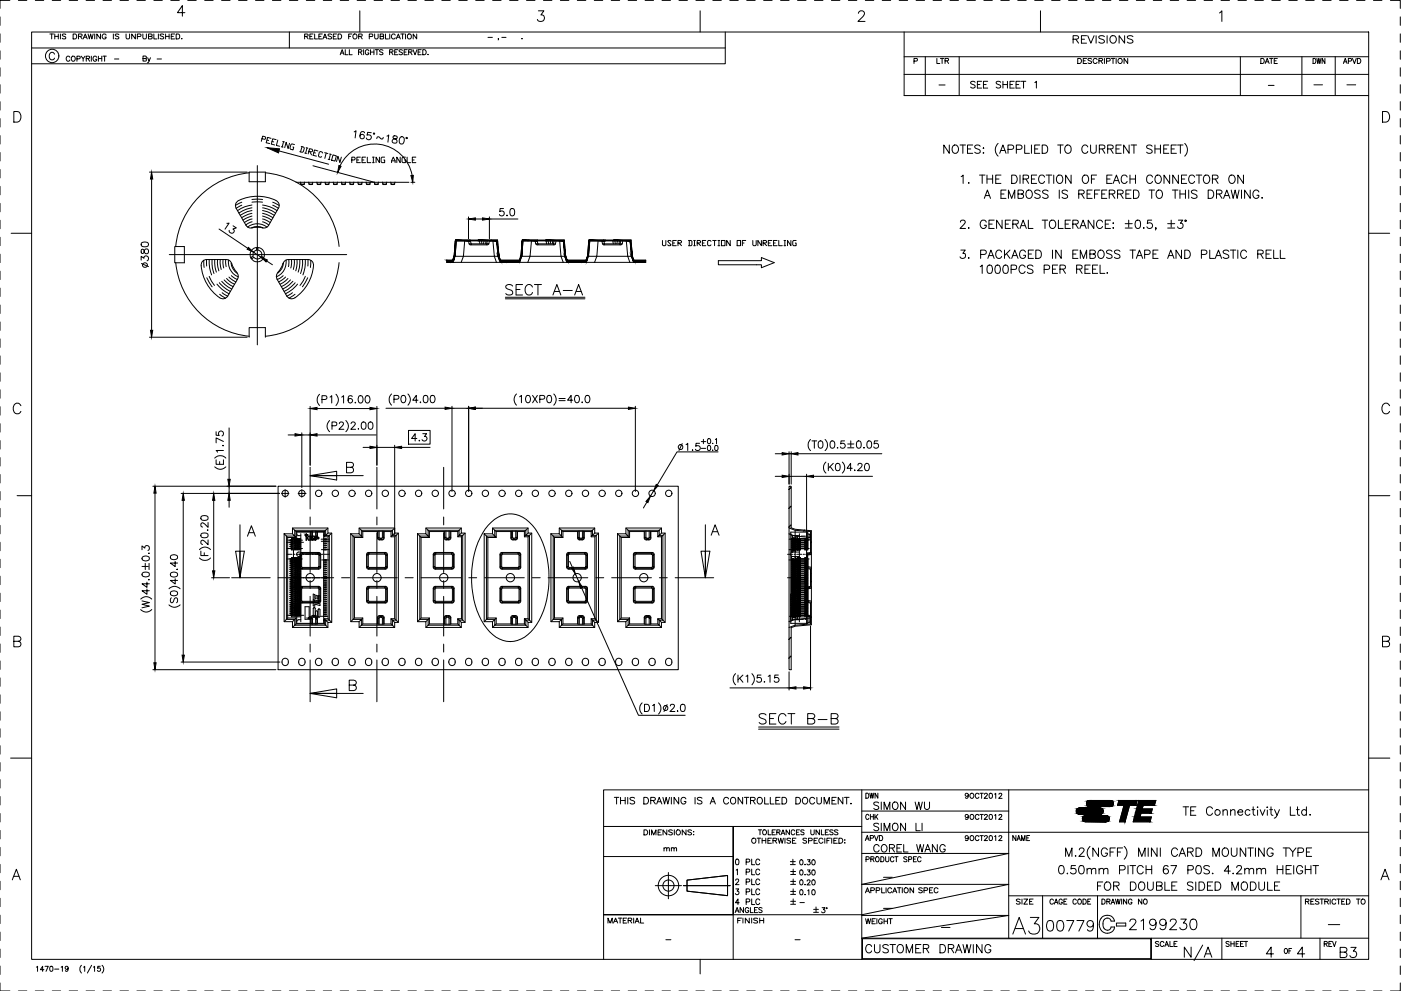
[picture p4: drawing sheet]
<svg xmlns="http://www.w3.org/2000/svg" width="420mm" height="297mm" viewBox="0 0 420 297" stroke-linecap="round" stroke-linejoin="round" font-family="sans-serif">
<g fill="none" stroke="#000" stroke-width=".3">
<path d="M0 5.1v2.5M0 10.1v2.6M0 15.2v2.6M3 .1h-3v2.4M5.5 .1h2.5M9.5 9.6h401v278h-401zM9.5 14.4h208M10.6 .1h2.5M14.9 10.2h1.1M15.5 10.2v1.5M15.7 .1h2.5M16.3 16.2a.8 .8 0 0 0-.9-.5 .8 .8 0 0 0-.6 .8v.6a.81 .81 0 0 0 .6 .8 .81 .81 0 0 0 .9-.5"/>
<path d="M16.4 10.9h1.1M16.4 10.2v1.5M17.5 10.2v1.5M18.1 10.2v1.5M19.7 10.4l-.4-.2-.6 .2 .1 .3 .9 .4-.1 .5-.9-.1M20.7 .1h2.6M21 17.2a.57 .57 0 0 0-.7-.4 .57 .57 0 0 0-.4 .6v.4a.56 .56 0 0 0 .4 .6 .56 .56 0 0 0 .7-.4M21.7 16.9a.7 .7 0 0 1 .9 .7 .7 .7 0 0 1-1.1 .5l-.1-.7zM21.9 10.2h.6a.78 .78 0 0 1 .5 .7 .78 .78 0 0 1-.5 .8h-.6zM23.1 17.6h.8l.1-.6-.9-.2v1.6M23.5 10.9l1-.1 .1-.4-.1-.2h-1v1.5M24.1 10.9l.5 .8"/>
<path d="M24.3 16.8l.6 .8v.8M24.9 11.7l.7-1.5 .6 1.5M25.2 11.2h.8M25.5 16.8l-.6 .8M25.8 .1h2.6M25.9 17.6l.9-.1v-.6l-.9-.1v1.6M26.4 17.6l.5 .8M26.4 10.2l.4 1.5 .4-1.5 .4 1.5 .3-1.5M27.4 16.8v1.6M28.4 10.2v1.5M29 17.2a.57 .57 0 0 0-.6-.4 .57 .57 0 0 0-.5 .6v.4a.55 .55 0 0 0 .5 .6 .55 .55 0 0 0 .6-.6h-.4M29.5 16.8v1.6"/>
<path d="M29.5 17.6h1M30.1 10.2v1.5l-1.1-1.5v1.5M30.5 16.8v1.6M30.9 16.8h1M30.9 .1h2.5M31.4 16.8v1.6M31.8 10.5a.62 .62 0 0 0-.6-.3 .62 .62 0 0 0-.6 .5v.4a.59 .59 0 0 0 .6 .6 .59 .59 0 0 0 .6-.6h-.3M34 10.2v1.5M34.3 17.7h1.3M35.6 10.4l-.4-.2-.7 .2 .2 .3 .9 .4-.1 .5-1-.1M36 .1h2.5M37.8 10.2v1l.5 .5 .5-.2 .1-1.3"/>
<path d="M40.6 10.2v1.5l-1.1-1.5v1.5M41.1 .1h2.5M41.2 11l.9-.1 .2-.5-.2-.2h-.9v1.5M42.8 10.2v1l.5 .5 .6-.2v-1.3M42.9 17.6l.9-.1 .1-.5-1-.2v1.5l1-.1v-.5l-.3-.1M44.3 17.3l.4 1 .4-1M44.5 10.9l1-.1 .1-.2-.1-.4h-1v1.5l1-.1 .1-.4-.4-.3M44.7 18.3l-.5 .5M46.1 10.2v1.5h1M46.1 .1h2.6M47.1 17.7h1.3M47.5 10.2v1.5"/>
<path d="M49.1 10.4l-.4-.2-.7 .2 .2 .3 .8 .4-.1 .5-.9-.1M49.7 10.9h1M49.7 10.2v1.5M50.7 10.2v1.5M51.2 .1h2.6M51.4 10.9h.6M52.4 10.2h-1v1.5h1M52.8 10.2h.6a.78 .78 0 0 1 .5 .7 .78 .78 0 0 1-.5 .8h-.6zM54.4 11.6h.2zM55.5 3.8h-2.3l1.5-2.1v3.2M56.3 .1h2.5M61.4 .1h2.5"/>
<path d="M66.5 .1h2.5M71.5 .1h2.6M76.6 .1h2.6M81.7 .1h2.5M86.8 .1h2.5M86.8 9.6v4.8M91.4 10.9l.8-.1 .2-.4-.2-.2h-.8v1.5M91.9 .1h2.5M91.9 10.9l.5 .8M92.9 10.9h.6M93.9 10.2h-1v1.5h1M94.4 10.2v1.5h.9"/>
<path d="M95.6 10.9h.7M96.6 10.2h-1v1.5h1M96.9 11.7l.6-1.5 .5 1.5M96.9 .1h2.6M97.1 11.2h.7M99.4 10.4l-.9-.2-.1 .5 .9 .3 .1 .5-.3 .2-.7-.2M99.9 10.9h.6M100.9 10.2h-1v1.5h1M101.4 10.2h.5a.76 .76 0 0 1 .6 .7 .76 .76 0 0 1-.6 .8h-.5zM102 16.4l.6-1.5 .6 1.5M102 .1h2.6M102.2 15.9h.8"/>
<path d="M103.5 14.9v1.5h.9M104.6 10.9h.6M104.8 14.9v1.5h.8M105.5 10.2h-.9v1.5M107.1 .1h2.5M107.5 15.6h.9l.1-.4-.3-.3h-.7v1.5M107.6 10.9l.9-.1 .1-.5-1-.1v1.5M107.9 3.2v6.4M108 15.6l.5 .8M108.1 10.9l.5 .8M109.1 14.9v1.5M110.6 15.3a.54 .54 0 0 0-.6-.4 .54 .54 0 0 0-.4 .6v.4a.53 .53 0 0 0 .5 .5 .53 .53 0 0 0 .5-.5h-.3"/>
<path d="M110.7 11l1-.1 .1-.6-1.1-.1v1.5M111.1 14.9v1.5M111.1 15.6h1M112.1 14.9v1.5M112.2 .1h2.5M112.4 10.2v1l.4 .5 .4-.1 .2-.4v-1M112.5 14.9h1M113 14.9v1.5M114 10.9l.9-.1v-.6h-.9v1.5l.9-.1 .2-.4-.4-.3M114.9 15.1l-.4-.2-.7 .2 .2 .4 .9 .5-.4 .4-.7-.2M115.6 10.2v1.5h.9M116.8 15.6h.9l.1-.5-1-.2v1.5"/>
<path d="M116.9 10.2v1.5M117.3 .1h2.5M117.3 15.6l.6 .8M118.4 15.6h.6M118.5 10.5a.6 .6 0 0 0-.6-.3 .6 .6 0 0 0-.5 .5v.4a.6 .6 0 0 0 .5 .6 .6 .6 0 0 0 .6-.4M118.8 11.7l.7-1.5 .6 1.5M119.1 11.2h.7M119.3 14.9h-.9v1.5h.9M120.2 10.2h1M120.7 15.1l-.4-.2-.6 .2 .1 .4 .9 .5-.4 .4-.6-.2M120.7 10.2v1.5M121.2 15.6h.6"/>
<path d="M121.6 10.2v1.5M122.1 14.9h-.9v1.5h.9M122.3 .1h2.6M122.6 15.6h.8l.1-.5-.9-.2v1.5M123.1 15.6l.5 .8M123.9 14.9l.6 1.5 .6-1.5M125 10.2v1.5l-1.1-1.5v1.5M125.4 15.6h.6M126.3 14.9h-.9v1.5h.9M126.8 14.9h.5a.82 .82 0 0 1 .5 .7 .82 .82 0 0 1-.5 .8h-.5zM127.4 .1h2.6M128.4 16.3h.1"/>
<path d="M132.5 .1h2.5M137.6 .1h2.5M142.7 .1h2.5M146.3 11.2h1.4M147.7 .1h2.6M149.5 11.6l-.1 .4M150.5 11.2h1.3M152.8 .1h2.6M156.5 11.6h.1zM157.9 .1h2.5M161.5 3.2h1.6l-.9 1.3a1.01 1.01 0 0 1 1.1 1.1 1.01 1.01 0 0 1-1.4 .8l-.4-.1-.3-.5M163 .1h2.5"/>
<path d="M168.1 .1h2.5M173.1 .1h2.6M178.2 .1h2.6M183.3 .1h2.5M188.4 .1h2.5M193.5 .1h2.5M198.5 .1h2.6M203.6 .1h2.6M208.7 .1h2.5M210 3.2v6.4M213.8 .1h2.5M217.5 9.6v9.5h-208"/>
<path d="M218.9 .1h2.5M223.9 .1h2.6M229 .1h2.6M234.1 .1h2.5M239.2 .1h2.5M244.3 .1h2.5M249.3 .1h2.6M254.4 .1h2.6M257.4 4v-.1a1.01 1.01 0 0 1 1.3-.7l.4 .4a1.05 1.05 0 0 1-.3 1.3l-1.5 1.5h2.1M259.5 .1h2.5M264.6 .1h2.5M269.7 .1h2.5"/>
<path d="M271.1 17h139.4M271.1 9.6v19h139.4M274.1 18.3l.9-.1 .1-.6-1-.1v1.5M274.7 .1h2.6M277.5 17v11.6M279.8 .1h2.6M281 17.5v1.5h.9M282 17.5h1M282.5 17.5v1.5M283.4 18.2l1-.1v-.5l-1-.1v1.5M284 18.2l.5 .8M284.9 .1h2.5"/>
<path d="M287.7 17v11.6M290 .1h2.5M295.1 .1h2.5M300.1 .1h2.6M305.2 .1h2.6M310.3 .1h2.5M312 3.2v6.4M315.4 .1h2.5M320.5 .1h2.5M321.8 11.8l1.4-.2 .3-.5-.3-.3-1.4-.1v2.2M322.6 11.8l.9 1.1M323.2 17.5h.6a.79 .79 0 0 1 .5 .8 .79 .79 0 0 1-.5 .7h-.6z"/>
<path d="M324.3 11.8h.9M324.9 18.2h.6M325.5 .1h2.6M325.8 10.7h-1.5v2.2h1.5M325.9 17.5h-1v1.5h1M326.2 10.7l1 2.2 .9-2.2M327.4 17.7l-.4-.2-.7 .2v.3l1.1 .6v.2l-.4 .2-.7-.2M328.7 10.7v2.2M329 17.9a.62 .62 0 0 0-.7-.4 .62 .62 0 0 0-.5 .6 .68 .68 0 0 0 .3 .8 .68 .68 0 0 0 .8-.1l.1-.1M329.6 18.2h.7l.4-.4-.2-.2-.9-.1v1.5M330.1 18.2l.6 .8M330.6 .1h2.6"/>
<path d="M331.2 11l-.6-.3-1.1 .3 .3 .5 1.2 .5 .2 .6a1.16 1.16 0 0 1-1.7 0M331.2 17.5v1.5M331.9 18.3l.9-.1 .1-.6-1-.1v1.5M332 10.7v2.2M333.1 11a1.03 1.03 0 0 1 1.4 .1 1.03 1.03 0 0 1 0 1.4 1.03 1.03 0 0 1-1.4 .1l-.2-.5zM333.2 17.5h1.1M333.8 17.5v1.5M334.7 17.5v1.5M335.7 .1h2.5M337.3 10.7v2.2l-1.7-2.2v2.2M338.2 17.5v1.5l-1.1-1.5v1.5M339.8 11l-.6-.3-1.1 .3 .2 .5 1.2 .5 .3 .6a1.16 1.16 0 0 1-1.7 0"/>
<path d="M340.8 .1h2.5M345.9 .1h2.5M350.9 .1h2.6M356 .1h2.6M361.1 .1h2.5M365.7 3.9l.7-.7v3.2M366.2 .1h2.5M371.3 .1h2.5M372 17v11.6M376.3 .1h2.6M378.1 17.5h.5a.81 .81 0 0 1 .6 .8 .81 .81 0 0 1-.6 .7h-.5zM379.4 19l.6-1.5 .6 1.5"/>
<path d="M379.6 18.5h.8M380.7 17.5h1.1M381.3 17.5v1.5M381.4 .1h2.6M382.1 18.2h.6M383.1 17.5h-1v1.5h1M386.5 .1h2.5M390.4 17v11.6M391.6 .1h2.5M393.8 17.5a.77 .77 0 0 1 .9 .8 .77 .77 0 0 1-.9 .7zM394.9 17.5l.3 1.5 .3-1.5 .3 1.5 .4-1.5M396.7 .1h2.5"/>
<path d="M397.3 17.5v1.5l-.8-1.5v1.5M400.4 17v11.6M401.7 .1h2.6M402.9 19l.5-1.5 .6 1.5M403.1 18.5h.7M404.4 18.3l.8-.1v-.6l-.8-.1v1.5M405.6 17.5l.6 1.5 .5-1.5M406.8 .1h2.6M407.1 17.5h.5a.81 .81 0 0 1 .5 .8 .81 .81 0 0 1-.5 .7h-.5zM411.9 .1h2.5M417 .1h2.9v2.4M419.9 5.1v2.5"/>
<path d="M419.9 10.1v2.6M419.9 15.2v2.6M0 20.3v2.5M0 25.4v2.5M0 30.5v2.5M0 35.5v2.6M4.1 33.4h1.1a1.69 1.69 0 0 1 1.1 1.6 1.69 1.69 0 0 1-1.1 1.6h-1.1zM106.2 39.5l.6-.3-.3 2.1M109.3 39.8a.6 .6 0 0 0-.9-.3l-.4 .8a.9 .9 0 0 0 .5 1.3 .67 .67 0 0 0 .8-.5 .67 .67 0 0 0-.5-.8 .67 .67 0 0 0-.8 .5M111.3 39.8l-1-.1-.2 .8a.78 .78 0 0 1 1.1 .2 .78 .78 0 0 1-.3 1.1 .78 .78 0 0 1-1-.5M271.1 22.3h139.4M281.6 25.5h1.8"/>
<path d="M292.4 24.7l-.4-.3-.9 .3 .1 .3 1.2 .6v.5a.87 .87 0 0 1-1.3 0M293.1 25.3h.8M294.4 24.4h-1.3v2h1.3M294.9 25.3h.8M296.2 24.4h-1.3v2h1.3M300.1 24.7l-.5-.3-.9 .3 .2 .4 1.1 .5 .1 .5-.2 .2a.85 .85 0 0 1-1.2-.2M300.8 25.3h1.3M300.8 24.4v2M302.1 24.4v2M302.9 25.3h.8M304.2 24.4h-1.3v2h1.3M304.7 25.3h.8"/>
<path d="M306 24.4h-1.3v2h1.3M306.3 24.4h1.3M307 24.4v2M310.3 24.8l.5-.4v2M380.4 25.6h1.7M394 25.4h2.6M403.9 25.4h2.7M414.6 33.4h1.1a1.69 1.69 0 0 1 1.1 1.6 1.69 1.69 0 0 1-1.1 1.6h-1.1zM419.9 20.3v2.5M419.9 25.4v2.5M419.9 30.5v2.5M419.9 35.5v2.6"/>
<path d="M0 40.6v2.6M0 45.7v2.5M0 50.8v2.5M0 55.9v2.5M44.8 51.6h29.3M45.5 51.6l.3 2.1h-.7zM45.5 53.7v45.3M74.7 51.6h4.9v2.9h-4.9zM74.8 51.8a24.6 24.6 0 0 0-22.1 22.1M75.6 59.8h3.1M77.2 49.6v53.8M78.6 41.6l.7 .2 .4-.5-.2-.3-.7-.2-.4 1.6"/>
<path d="M79.6 51.8a24.6 24.6 0 0 1 22.1 22.1M80.1 44.3l3.7 .3-.3 1.2zM80.1 42l.5 .1M81.3 41.5l-1-.3-.5 1.6 1.1 .2M81.6 42.4l.5 .1M82.8 41.9l-1-.3-.4 1.6 1 .3M83.3 42l-.4 1.6 1 .2M83.7 45.2l14.9 4M84.4 44l.5 .1M84.8 42.4l.5 .1M85 42.4l-.4 1.7M86.8 43l-.4 1.5-.6-1.8-.4 1.6"/>
<path d="M88.3 43.3l-.8-.2-.3 .2-.2 1.1 .1 .3 .8 .2 .2-.8h-.3M88.8 54.6h33.8M90.1 54.6l.1 .1M90.1 54.7l.1 .5h1M90.2 55.1l.1 .1M90.3 43.9l.8 .2 .2 .3-.3 1.1-.4 .2-.7-.2M90.3 55.2l.1 .1M90.4 55.3h.7M90.6 43.9l-.5 1.6M91.1 55.2v.1M91.3 55.1l-.1 .1M91.4 54.6l-.1 .5"/>
<path d="M91.4 45.9l.5 .1M91.8 44.3l.5 .1M92.1 44.4l-.4 1.5M92.6 54.6v.5M92.6 45.3l.8 .2 .4-.4-.2-.4-.8-.1-.4 1.5M92.7 55.1l1 .1M92.8 55.2l.1 .1M92.8 55.3h.8M92.9 45.4l.5 1M93.6 55.2h.1M93.8 55.1l-.1 .1M93.8 54.7l-.1 .4"/>
<path d="M93.8 54.6v.1M93.9 49.7l18.3 4.9M94.1 45.7l.5 .2M95 54.6l.2 .6h.9M95.1 55.1l.1 .1M95.3 55.2v.1M95.3 55.2h.1M95.3 55.3h.7M95.3 45.2l-1-.3-.4 1.7 1 .2M96.2 54.7v.4M96.3 54.6v.1M96.8 45.9l-.7-.5-.3 .2-.3 1.1 .2 .3 .5 .1 .3-.2"/>
<path d="M97.4 45.7l.9 .3M97.5 54.6v.1M97.5 54.7l.1 .4M97.6 55.1h1.1M97.7 55.2l.1 .1M97.7 55.3h.8M97.8 45.9l-.4 1.6M98.4 47.7l.5 .2M98.5 55.3h.1M98.8 54.6l-.2 .5M98.8 46.2l.6 .1M99.1 46.2l-.4 1.6"/>
<path d="M99.9 46.4l1 .3-.4 1.6-1.1-.3zM99.9 54.6l.1 .1M99.9 54.7l.1 .4M100 55.1l1 .1M100.2 55.2v.1M100.2 55.3h.7M101 55.2l-.1 .1M101.1 55.1v.1M101.2 54.6l-.1 .5M101.6 49.6l.7 .3-1 1.8zM102 49.7a11.5 11.5 0 0 1 11.8-6.4 11.5 11.5 0 0 1 9.8 9.3M102.4 47.1l-.5 1.6-.6-1.9-.4 1.6"/>
<path d="M102.4 54.6l.1 .5M102.5 55.1l1 .1M102.6 55.2l.1 .1M102.7 55.3h.7M103.4 55.2h.1M103.6 55.1l-.1 .1M103.7 54.6l-.2 .5M104.9 54.6v.1M104.9 54.7l.1 .5h1M104.9 55.1l.2 .1M105.1 55.2l.1 .1M105.2 55.3h.6"/>
<path d="M105.5 47.9h.8l.2-.5-.2-.3h-.8v1.7M105.9 55.2h.1M106.2 54.6l-.2 .5M107 47.9h.6M107.3 54.6l.1 .5M107.4 55.1l.1 .1M107.5 55.2h1M107.5 55.2h.1M107.6 55.2v.1M107.6 55.3h.7M108.1 47.1h-1.1v1.7h1.1M108.3 55.3h.1"/>
<path d="M108.5 55.1v.1M108.6 47.9h.5M108.6 54.6l-.1 .5M109.6 47.1h-1v1.7h1M109.8 54.6l.1 .5M109.9 55.1l.1 .1M109.9 55.2h.9M110 55.2l.1 .1M110 55.2h.1M110.1 55.3h.7M110.2 47.1v1.7h1M111 54.7v.4"/>
<path d="M111.1 54.6l-.1 .1M111.7 48.8h.5M111.7 47.1h.5M112 47.1v1.7M112.3 54.7l.1 .4M112.4 55.1v.1M112.4 55.2h1M112.5 55.2v.1M112.5 55.3h.7M113.3 55.2h.1M113.5 55.1l-.1 .1M113.5 54.7l-.1 .4"/>
<path d="M113.6 54.6l-.1 .1M113.8 47.1v1.7l-1-1.7v1.7M114.7 54.6l.1 .1M114.7 54.7l.1 .4M114.8 55.1l1 .1M114.9 41.2v.2a.43 .43 0 0 1-.8 .1l-.7-.5-.4 .6M114.9 55.2l.1 .1M115 55.3h.7M115.4 47.1h-.8l-.3 .3v1.1l.3 .3h.8v-.9h-.3M115.7 55.2v.1M115.9 55.1l-.1 .1M116 54.6l-.1 .5"/>
<path d="M116 40.8l.6-.3-.3 2.1M117.2 54.6l.1 .5M117.3 55.1l1 .1M117.4 55.2l.1 .1M117.4 48.8v-.6l.5-1.1 .6 1.1v.6M117.4 48.2h1.1M117.4 55.3h.8M118 40.8a.43 .43 0 0 0 .2 .7l.6 .3 .3 .5a.53 .53 0 0 1-.6 .6l-.8-.3a.8 .8 0 0 1 .2-.8 .8 .8 0 0 1 .8-.2l.4-.5a.78 .78 0 0 0-1.1-.3zM118.2 55.2h.1M118.4 55.1l-.1 .1M118.5 54.6l-.2 .5M120 47.1v1.7l-1-1.7v1.7"/>
<path d="M120.2 41a.72 .72 0 0 1 1 .5v.5a.96 .96 0 0 1-1 1.2 1.39 1.39 0 0 1 0-2.2zM121.6 47.1h-.8l-.2 .3v1.1l.2 .3h.8v-.9h-.3M122.1 47.1v1.7h1M123.2 52.6h.8l-.2 2zM123.2 54.6h1.2M123.7 47.9h.5M124.7 47.1h-1v1.7h1M284.7 43.5v2.5l-1.7-2.5v2.5M285.8 43.8a.93 .93 0 0 1 1-.3 .93 .93 0 0 1 .6 .9 1.05 1.05 0 0 1-.3 1.3 1.05 1.05 0 0 1-1.3-.1l-.3-.6zM287.9 43.5h1.7M288.2 52.9l.6-.4v2.5M288.8 43.5v2.5"/>
<path d="M290.2 44.6h.9M290.4 54.8h.3zM291.7 43.5h-1.5v2.5h1.5M293.8 52.5h1.6M294 43.8a.92 .92 0 0 0-.9-.4 .92 .92 0 0 0-.8 .7l.3 .3 1.2 .5 .2 .7a1.12 1.12 0 0 1-1.7 0M294.6 52.5v2.5M294.8 44.4h.3zM294.8 45.8h.3zM295.2 59.5l.9-2.5 1 2.5M295.5 58.6h1.2M296 52.5v2.5M296 53.7h1.7"/>
<path d="M297.7 52.5v2.5M298.6 53.7h1M299.3 43a2.54 2.54 0 0 0 0 3.8M299.8 46l1-2.5 .9 2.5M300.2 52.5h-1.6v2.5h1.6M300.2 45.1h1.2M300.2 58.2h.9M301.7 57h-1.5v2.5h1.5M302.3 44.8h1.1a.66 .66 0 0 0 .6-.7 .66 .66 0 0 0-.6-.6h-1.1v2.5M302.4 59.5v-2.5l1 2.5 .9-2.5v2.5M303.4 52.5h.8a1.32 1.32 0 0 1 .9 1.2 1.32 1.32 0 0 1-.9 1.3h-.8zM304.8 44.8h1.1a.66 .66 0 0 0 .6-.7 .66 .66 0 0 0-.6-.6h-1.1v2.5"/>
<path d="M305.3 58.2l1.4-.2 .3-.3-.2-.5-.4-.2h-1.1v2.5h1.1a.66 .66 0 0 0 .6-.7 .66 .66 0 0 0-.6-.6M305.9 52.5v2.5M306.8 53.7l1.5-.2 .2-.3-.1-.5-1.6-.2v2.5M307.3 43.5v2.5h1.4M307.7 53.7l.8 1.3M307.9 57.3a.95 .95 0 0 1 1.1-.3 .95 .95 0 0 1 .6 .9v.6a.95 .95 0 0 1-1 1 .95 .95 0 0 1-.9-1zM309.3 43.5v2.5M309.3 53.7h1M310.3 44.6h.9M310.9 52.5h-1.6v2.5h1.6M311.8 43.5h-1.5v2.5h1.5M312 57.3a.94 .94 0 0 0-1.7 .3l.2 .3 1.2 .5 .3 .7a1.12 1.12 0 0 1-1.7 0"/>
<path d="M312.5 43.5h.9a1.35 1.35 0 0 1 .8 1.2 1.35 1.35 0 0 1-.8 1.3h-.9zM313.3 53.1a.91 .91 0 0 0-1.1-.6 .91 .91 0 0 0-.7 .9v.6a.92 .92 0 0 0 .7 1 .92 .92 0 0 0 1.1-.6M313.7 52.5h1.7M314.3 57.3a.94 .94 0 0 0-1.6 .3l.4 .4 1 .4 .2 .7a1.12 1.12 0 0 1-1.6 0M314.6 52.5v2.5M316 52.5v2.5M317.2 43.5h1.7M317.3 52.6a1.2 1.2 0 0 1 1.4 .5 1.2 1.2 0 0 1-.2 1.5 .93 .93 0 0 1-1.1 .3 .93 .93 0 0 1-.6-.9v-.6zM317.7 57v2.5M318 43.5v2.5M319.6 43.8a.9 .9 0 0 1 1-.3 .9 .9 0 0 1 .6 .9 1.05 1.05 0 0 1-.2 1.2 1.05 1.05 0 0 1-1.2 .2l-.5-.8zM320.2 57.3a.94 .94 0 0 0-1.7 .3l.2 .3 1.2 .5 .3 .7a1.12 1.12 0 0 1-1.7 0"/>
<path d="M321.2 52.5v2.5l-1.6-2.5v2.5M323.5 58.2l1.5-.2 .2-.6-.6-.4h-1.1v2.5M324.3 58.2l.9 1.3M325 52.6a1.2 1.2 0 0 1 1.4 .5 1.2 1.2 0 0 1-.2 1.5 .9 .9 0 0 1-1 .3 .9 .9 0 0 1-.6-.9v-.6zM326 58.2h.9M326.2 44.1a.92 .92 0 0 0-1-.6 .92 .92 0 0 0-.8 .9 1.05 1.05 0 0 0 .4 1.3 1.05 1.05 0 0 0 1.3-.1l.1-.2M327.1 43.5v1.7a.86 .86 0 0 0 .8 .8 .86 .86 0 0 0 .9-.8v-1.7M327.3 53.7h1M327.5 57h-1.5v2.5h1.5M328.3 58.2h.9M328.8 52.5h-1.5v2.5M329.7 44.6l1.4-.1 .2-.3v-.5l-.5-.2h-1.1v2.5"/>
<path d="M329.8 57h-1.5v2.5M330.4 58.2h.9M330.5 44.6l.8 1.4M331.9 57h-1.5v2.5h1.5M331.9 53.7h1M332.2 44.6l1.4-.1 .2-.3v-.5l-.6-.2h-1v2.5M332.7 58.2l1.4-.2 .2-.6-.5-.4h-1.1v2.5M333 44.6l.8 1.4M333.5 52.5h-1.6v2.5h1.6M333.5 58.2l.8 1.3M333.8 55l1-2.5 .9 2.5M334.2 54.1h1.2"/>
<path d="M334.7 44.6h1M335.2 58.2l1.4-.2 .2-.6-.5-.4h-1.1v2.5M336 58.2l.8 1.3M336.3 43.5h-1.6v2.5h1.6M337.7 58.2h.9M338 53.1a.91 .91 0 0 0-1-.6 .91 .91 0 0 0-.7 .9 1.08 1.08 0 0 0 .2 1.2 1.08 1.08 0 0 0 1.2 .2l.3-.4M338.6 43.5v2.5l-1.6-2.5v2.5M338.9 53.7h1.6M338.9 52.5v2.5M339.2 57h-1.5v2.5h1.5M339.2 43.5h1.7M339.9 57h.9a1.35 1.35 0 0 1 .8 1.2 1.35 1.35 0 0 1-.8 1.3h-.9z"/>
<path d="M340.1 43.5v2.5M340.5 52.5v2.5M344.6 57h1.6M345.4 57v2.5M345.5 43.8a.92 .92 0 0 0-.9-.4 .92 .92 0 0 0-.7 .7l.2 .3 1.2 .5 .2 .7a1.12 1.12 0 0 1-1.6 0M345.7 53.1a.91 .91 0 0 0-1.1-.6 .91 .91 0 0 0-.7 .9 1.08 1.08 0 0 0 .2 1.2 1.08 1.08 0 0 0 1.2 .2l.4-.4M346.4 44.6h1.6M346.4 43.5v2.5M346.8 52.6a1.22 1.22 0 0 1 1.5 1 1.22 1.22 0 0 1-1.2 1.4 1.49 1.49 0 0 1-.3-2.4zM347.2 57.1a.95 .95 0 0 1 1.4 .8v.6a.95 .95 0 0 1-.9 1 .95 .95 0 0 1-1-1v-.6zM348 43.5v2.5M349 44.6h.9"/>
<path d="M350.5 43.5h-1.5v2.5h1.5M350.8 52.5v2.5l-1.7-2.5v2.5M351.2 44.6h1M351.6 57h1.7M352.4 57v2.5M352.8 43.5h-1.6v2.5h1.6M353.1 43.5h1.7M353.4 52.5v2.5l-1.7-2.5v2.5M353.9 58.2h1.6M353.9 57v2.5M354 43.5v2.5M354.3 53.7h1"/>
<path d="M355.3 43a2.63 2.63 0 0 1 0 3.8M355.5 57v2.5M355.9 52.5h-1.6v2.5h1.6M356.5 57v2.5M358.3 53.1a.91 .91 0 0 0-1.1-.6 .91 .91 0 0 0-.7 .9v.6a.92 .92 0 0 0 .7 1 .92 .92 0 0 0 1.1-.6M358.7 52.5h1.7M359 57.3a.97 .97 0 0 0-1.7 .3l.2 .3 1.2 .5 .3 .7a1.16 1.16 0 0 1-1.7 0M359.6 52.5v2.5M361.1 52.8a.95 .95 0 0 1 1.1-.3 .95 .95 0 0 1 .6 .9v.6a.95 .95 0 0 1-1 1 .95 .95 0 0 1-.9-1zM362.3 57h.8a1.32 1.32 0 0 1 .9 1.2 1.32 1.32 0 0 1-.9 1.3h-.8zM363.6 53.7h1.1l.6-.5a.6 .6 0 0 0-.6-.7h-1.1v2.5M364.4 53.7l.9 1.3"/>
<path d="M364.8 58.2l1.4-.2 .3-.6-.6-.4h-1.1v2.5M365.6 58.2l.9 1.3M366.9 59.5l1-2.5 1 2.5M367.3 58.6h1.2M369 52.6a1.22 1.22 0 0 1 1.5 1 1.22 1.22 0 0 1-1.3 1.4 1.49 1.49 0 0 1-.2-2.4zM369.2 57l.6 2.5 .6-2.5 .6 2.5 .6-2.5M372.3 57v2.5M372.9 52.5v2.5l-1.7-2.5v2.5M374.9 57v2.5l-1.6-2.5v2.5M377.5 57.6a.91 .91 0 0 0-1-.6 .91 .91 0 0 0-.7 .9v.6a.89 .89 0 0 0 .8 1 .89 .89 0 0 0 .9-1h-.6M378.4 59.3h.2zM419.9 40.6v2.6"/>
<path d="M419.9 45.7v2.5M419.9 50.8v2.5M419.9 55.9v2.5M0 60.9v2.6M0 66v2.6M0 71.1v2.5M0 76.2v2.5M3.3 69.9h6.2M42.3 78v-1.2l.9 .6a.72 .72 0 0 1 1.2-.5 .72 .72 0 0 1-.3 1.3M42.4 74.8v1a.45 .45 0 0 0 .8-.2l.1-.3a.64 .64 0 0 1 .5-.7 .64 .64 0 0 1 .7 .5l-.1 .7-.3 .3a1.1 1.1 0 0 1-1-1.3zM42.4 72.8l.9-.3a1 1 0 0 1 1.2 .6v.2a1.27 1.27 0 0 1-2.2 0zM42.4 79l2.1 .9"/>
<path d="M50.8 76.3h53.2M52.4 73.9h2.9v4.9h-2.9zM52.7 78.7a24.6 24.6 0 0 0 22.1 22.1M61.1 78l.1 2.2M61.9 77.8l.1 1.9M61.9 77.8l6.4 .1 .7 .4 .5 .7M62 77.8a1.64 1.64 0 0 0-1.7 1.8 13.1 13.1 0 0 0 5.6 9.6M62.7 77.8a10.6 10.6 0 0 0 .8 4.6M63.6 77.8a9.2 9.2 0 0 0 .6 4.2M64.4 77.8l.1 2.4 .4 1.4M65.2 77.8v1.1l.4 2.3M65.7 68.7l8.6 5.8"/>
<path d="M66 77.8l.3 3M66.9 77.8l.2 2.5M67.7 77.8l.1 2.1M68 66.9h.7l-1.2 1.8M68.5 77.9a4.8 4.8 0 0 0 3 5.1M69.3 78.9a4.4 4.4 0 0 0 1.7 3M69.5 78.9l.6 1.5 .9 1.2M69.9 67.7l1 .6-1 .4a.73 .73 0 0 1 .2 .9 .73 .73 0 0 1-.9 .3 .73 .73 0 0 1-.5-.9M70.8 62.4l3.3 5.5 .7 .4h.8M71.6 60.1a1.63 1.63 0 0 0-.8 2.3M71.6 60.1a13.1 13.1 0 0 1 11.1 0M72.5 60.6l-1.9 1"/>
<path d="M72.5 61.5l-1.7 .9M74.2 68.1a4.9 4.9 0 0 1 5.9 0M74.5 74.2l1.5 1.4-1.9-.9zM75.4 77.1l-.1 .3h.3M75.4 68.3a4 4 0 0 1 3.5 0M75.6 64l-1.2 .2-2 1.1M75.6 64.8l-2.7 1.2M75.6 60.6h3.1M75.6 61.5a9.4 9.4 0 0 0-4.4 1.6M75.6 62.3a9 9 0 0 0-4 1.6M75.6 63.1a7.9 7.9 0 0 0-3.5 1.4M75.6 65.6l-2.3 1.1"/>
<path d="M75.6 66.5l-1.9 .9M75.9 76.8l-.5 .3M76 76.8a1.3 1.3 0 0 1 1-1.8l.2-.8 .2 .8a1.33 1.33 0 0 1 1 1.8M76 75.6l2.3 1.5M76.1 77.2l-.5 .3M76.2 77.1a1.33 1.33 0 0 0 2 0l.5 .4M78.3 77.1l1.9 .8-.4 .6zM78.4 76.8l.6 .3M78.7 65.6l2.3 1.1M78.7 66.5l1.9 .9M78.7 64l1.2 .2 2 1.1M78.7 64.8l1.9 .6 .8 .6"/>
<path d="M78.7 61.5a9.4 9.4 0 0 1 4.4 1.6M78.7 62.3a9 9 0 0 1 4 1.6M78.7 63.1a7.9 7.9 0 0 1 3.6 1.4M78.9 77.1l.1 .3h-.3M80 78.2l1.7 1.2M80.6 67.5l-1 .8-2.4-.2-1.6 .2M81.8 60.6l1.9 1M82.7 60.1a1.63 1.63 0 0 1 .8 2.3l-1.7-.9M83.5 62.4l-2.9 5.1M84.9 78.9l-.6 1.5-1 1.2M85 78.9a4 4 0 0 1-1.7 3M85.8 77.9a4.8 4.8 0 0 1-3 5.1"/>
<path d="M86.6 77.8l-.1 2.1M87.4 77.8l-.2 2.5M88.3 77.8l-.3 3M89.1 77.8v1.1l-.4 2.3M89.9 77.8l-.1 2.4-.4 1.4M90.7 77.8a9.2 9.2 0 0 1-.6 4.2M91.6 77.8a10.6 10.6 0 0 1-.8 4.6M92.4 77.8l-.1 1.9M92.4 77.8l-6.4 .1-.7 .4-.4 .7M92.4 77.8a1.64 1.64 0 0 1 1.6 1.8 12.5 12.5 0 0 1-6.1 9.9l-1.1-.1-.7-.7M93.2 78l-.1 2.2M101.7 78.7a24.6 24.6 0 0 1-22.1 22.1"/>
<path d="M134 78h2l-.2 .6zM134 78l1.8 .6h-1.8zM135.6 78h.4zM135.6 78.1l-.6 .6M135.7 78h.3zM135.7 78h.4zM135.8 77.9h.3zM135.8 77.9l.3 .1zM135.8 77.8h.3zM135.8 77.8l.3 .1zM136.1 76.8h.3l-.3 1zM136.1 76.8v1h-.3z"/>
<path d="M136.2 76.8h.3zM136.2 76.8h.2zM136.2 77.5l-.4 .4M136.6 72.2h.3l-.4 4.6zM136.6 72.2l-.1 4.6h-.3zM136.6 72h4.3v.2zM136.6 72l4.3 .2h-4.3zM138.3 78.6l.7-1.8h9.3l.6 1.8M139.4 72.2l-.4 4.6h-2.6M140.5 65.6l2.1-.3v.7zM140.5 72.2l.2 .9h.6v.3h4.7v-.3h-4.7l-.2-.9M140.5 65v6.6"/>
<path d="M140.7 73.1l.3 .2M140.9 72h2.5v.2h-2.5zM140.9 72h-4.3l-.4 4.8-.4 1-1.8 .2v.6h16M140.9 72.2h-4l-.5 4.6-.6 1.8M141 73.4h.3M142.6 65.6h2.1M143.4 72h5.8v.2zM143.4 72l5.8 .2h-5.8zM143.4 72.2h5.6l.4 4.6M143.4 72h5.8l.4 4.8 .5 1.2h5.6l.5-1.2 .4-4.8h4.6M143.8 72.2l.1 .9M144.4 72.2l.1 .9"/>
<path d="M144.7 65.3l2.1 .3-2.1 .4zM145.2 72.2l-.2 .9M145.8 72.2l-.2 .9M146 73.4h.2M146.1 72.2l-.1 .9h.6l.2-.9M146.6 73.1l-.4 .2M146.8 65v6.6M146.8 65.6h8.5M147.4 72l-.3 .2M147.8 72.2l.5 4.6h1.1M149 72.2h.2l.4 4.6zM149 72.2l.6 4.6h-.2z"/>
<path d="M149.4 76.8h.2zM149.4 76.8h.2l.5 1.2zM149.4 76.8l.7 1.2h-.3zM149.4 76.8l.6 1.8M149.5 75.4l-.2 .3M149.8 78h6.2l-.2 .6zM149.8 78l6 .6h-5.8zM151 62.5h-1l-.1 .9a.77 .77 0 0 1 1.1 0 .77 .77 0 0 1-.1 1.2 .77 .77 0 0 1-1.1-.3M151.9 64.6h.2zM152.4 78.1l-.6 .6M153.2 62.6a.76 .76 0 0 1 1.1 .3v.5a.98 .98 0 0 1-.6 1.3h-.2a1.49 1.49 0 0 1-.3-2.1zM155.8 78.6h2.5l.7-1.8h9.2l.7 1.8h1.2"/>
<path d="M156.2 76.8h.3l-.5 1.2zM156.2 76.8l-.2 1.2h-.3zM156.2 76.8h.3zM156.5 76.8l-.7 1.8h-5.8M156.6 72.2h.2l-.3 4.6zM156.6 72.2l-.1 4.6h-.3zM156.6 72h4.6v.2zM156.6 72l4.6 .2h-4.6zM156.7 73.8l-.3 .3M158.3 78.6h10.6M158.6 72l-.3 .2M159.4 72.2l-.4 4.6h-2.5"/>
<path d="M160.5 72.2l.2 .9h.6v.3h4.7M160.7 73.1l.4 .2M161 73.4h.3M161.1 72.2l.2 .9h4.7l.2-.9M161.2 72h2.5v.2h-2.5zM161.2 72.2h-4.4l-.3 4.6M163.7 72h5.5v.2zM163.7 72l5.5 .2h-5.5zM163.7 72.2h5.3l.4 4.6 .6 1.8M163.7 72h5.5l.4 4.8 .5 1.2h5.6l.5-1.2 .4-4.8h4.9M163.8 72.2l.1 .9M164.2 72l-.2 .2"/>
<path d="M164.4 72.2l.1 .9M165.1 72.2l-.1 .9M165.8 72.2l-.2 .9M166.6 73.1l-.3 .2M166.8 72.2l-.2 .9h-.6v.3h.2M167.9 72.2l.3 4.6h1.2M169 72.2h.2l.4 4.6zM169 72.2l.6 4.6h-.2zM169.2 72.5l-.2 .3M169.4 76.8h.3zM169.4 76.8h.3l.4 1.2zM169.4 76.8l.7 1.2h-.3z"/>
<path d="M169.8 78h6.2l-.2 .6zM169.8 78l6 .6h-5.8zM169.9 77.5l-.2 .2M170.1 78.6h19.9M174.9 78.1l-.6 .6M176.2 76.8h.3zM176.2 76.8h.2zM176.2 76.8h.2l-.4 1.2zM176.2 76.8l-.2 1.2h-.3zM176.5 76.5l-.3 .3M176.6 72.2h.3l-.4 4.6zM176.6 72.2l-.1 4.6h-.3z"/>
<path d="M176.6 72h4.9v.2zM176.6 72l4.9 .2h-4.9zM178.3 78.6l.7-1.8h9.3l.6 1.8M179.4 72.2l-.4 4.6h-2.6M180.5 72.2l.2 .9h.6l-.2-.9M180.7 73.1l.3 .2M181 73.4h.3M181.1 72l-.3 .2M181.5 72.2h-4.6l-.5 4.6-.6 1.8M183.8 72.2l.1 .9M184 72h5.2v.2zM184 72l5.2 .2h-5.2z"/>
<path d="M184 72h5.2l.5 4.8 .4 1.2h3.5v.6h-3.6l-.6-1.8-.4-4.6h-5zM184 72h-2.5v.2h2.5M184.4 72.2l.1 .9M185.2 72.2l-.2 .9M185.8 72.2l-.2 .9M186 73.4h.2M186.1 72.2l-.1 .9h-4.7v.3h4.7v-.3h.6l.2-.9M186.6 73.1l-.4 .2M187.8 72.2l.5 4.6h1.1M189 72.2h.2l.5 4.6zM189 72.2l.7 4.6h-.3zM189.4 76.8h.3z"/>
<path d="M189.4 76.8h.3l.4 1.2zM189.4 76.8l.7 1.2h-.3zM189.8 78h3.8v.6zM189.8 78l3.8 .6h-3.6zM198.7 72.1v1.3l.2 .2h.5l.3-.2v-1.3M201.3 72.3l-.3-.2h-.5l-.3 .2 1.1 1.1-.3 .2h-.5l-.3-.2M201.8 72.8h.5M202.8 72.1h-1v1.5h1M203.3 72.8h.8l.3-.5-.3-.2h-.8v1.5M203.6 72.8l.8 .8M206.5 72.1h.8l.2 .2v1.1l-.2 .2h-.8M206.7 72.1v1.5"/>
<path d="M208 73.6h.5M208 72.1h.5M208.3 72.1v1.5M209.1 72.8h.7l.3-.5-.3-.2h-.7v1.5M209.3 72.8l.8 .8M210.7 72.8h.5M211.7 72.1h-1v1.5h1M213.2 72.3l-.2-.2h-.5l-.3 .2v1.1l.3 .2h.5l.2-.2M213.7 72.1h1.1M214.3 72.1v1.5M215.3 73.6h.6M215.3 72.1h.6"/>
<path d="M215.4 78.1h12.9v-.9l3.9 1.5-3.9 1.5v-.8h-12.9zM215.6 72.1v1.5M216.4 72.1h1v1.5h-1zM219 72.1v1.5l-1.1-1.5v1.5M221.1 72.1h1v1.5h-1zM222.6 72.8h.5M223.6 72.1h-1v1.5M225.8 72.1v1.3l.2 .2h.5l.3-.2v-1.3M228.3 72.1v1.5l-1-1.5v1.5M228.9 72.8h.8l.2-.5-.2-.2h-.8v1.5M229.1 72.8l.8 .8M230.4 72.8h.6"/>
<path d="M231.5 72.1h-1.1v1.5h1.1M232 72.8h.5M233 72.1h-1v1.5h1M233.6 72.1v1.5h1M235.1 73.6h.5M235.1 72.1h.5M235.4 72.1v1.5M237.2 72.1v1.5l-1-1.5v1.5M238.8 72.1h-.8l-.3 .2v1.1l.3 .2h.8v-.8h-.3M288 66.6l.5-.6 .7 .1 .3 .3-.4 .9-1.2 1.2h1.7M288.2 75h1.3l-.7 .9a.84 .84 0 0 1 .6 1.4 .84 .84 0 0 1-1.5-.3M290.4 77.3h.3z"/>
<path d="M290.5 68.2v.3zM294 80l.6-.6v2.5M294.1 76.3h1.1a.66 .66 0 0 0 .6-.7 .66 .66 0 0 0-.6-.6h-1.1v2.5M295.8 66.6a.94 .94 0 0 0-1.1-.6 .94 .94 0 0 0-.7 .9v.6a.91 .91 0 0 0 .9 1 .91 .91 0 0 0 .9-1h-.6M296.2 77.5l1-2.5 1 2.5M296.3 79.6a.78 .78 0 0 1 1.2 .4 1.23 1.23 0 0 1-.8 1.9 1.32 1.32 0 0 1-.6-1.9zM296.6 67.2h1M296.6 76.6h1.2M298.2 66h-1.6v2.5h1.6M298.7 79.6a.78 .78 0 0 1 1.2 .4 1.24 1.24 0 0 1-.8 1.9 1.32 1.32 0 0 1-.6-1.9zM300.4 75.6a.92 .92 0 0 0-1.1-.6 .92 .92 0 0 0-.7 .9v.6a.91 .91 0 0 0 .8 1 .91 .91 0 0 0 1-.6M300.5 66v2.5l-1.6-2.5v2.5"/>
<path d="M301.1 79.6a.78 .78 0 0 1 1.2 .4l.1 .5a1.07 1.07 0 0 1-.7 1.4h-.2a1.55 1.55 0 0 1-.4-2.3zM301.2 75v2.5M301.5 67.2h.9M301.8 76l1.1 1.5M302.9 75l-1.7 1.6M303 66h-1.5v2.5h1.5M303.4 77.5l.9-2.5 1 2.5M303.7 67.2l1.5-.2 .2-.3-.1-.5-1.6-.2v2.5M303.7 76.6h1.2M304.6 67.2l.8 1.3M305.9 68.5l.9-2.5 1 2.5M306.2 67.6h1.2"/>
<path d="M307.6 75.6a.92 .92 0 0 0-1.1-.6 .92 .92 0 0 0-.7 .9v.6a.89 .89 0 0 0 .9 1 .89 .89 0 0 0 .9-1h-.6M308.4 66v2.5h1.4M308.4 76.1h.9M309.8 79.8a.95 .95 0 0 0-.9-.4 .95 .95 0 0 0-.8 .6l.3 .4 1.1 .5 .3 .7a1.16 1.16 0 0 1-1.7 0M309.9 75h-1.5v2.5h1.5M310.6 75h.9a1.35 1.35 0 0 1 .8 1.2 1.35 1.35 0 0 1-.8 1.3h-.9zM312.5 66h1.7M313.4 66v2.5M314.9 66.3a.95 .95 0 0 1 1.1-.3 .95 .95 0 0 1 .6 .9v.6a.95 .95 0 0 1-.9 1 .95 .95 0 0 1-1-1zM315.6 75v2.5M317.2 79.4h-1.6v2.5h1.6M317.4 66v2.5h1.5"/>
<path d="M318.3 75v2.5l-1.7-2.5v2.5M319.4 67.2h1M321 66h-1.6v2.5h1.6M321.7 67.2l1.4-.2 .3-.3-.1-.5-1.6-.2v2.5M321.7 76.1h1M322.5 67.2l.9 1.3M323.3 75h-1.6v2.5h1.6M323.9 68.5l.9-2.5 1 2.5M324 77.5v-2.5l1 2.5 .9-2.5v2.5M324.2 67.6h1.2M326.9 76.1l1.5-.2 .1-.5-.2-.3-1.4-.1v2.5h1l.6-.5a.68 .68 0 0 0-.6-.9M326.9 79.4h-1.5v2.5h1.5"/>
<path d="M328 66v2.5l-1.7-2.5v2.5M329.2 79.4h-1.5v2.5h1.5M329.7 75.1a1.24 1.24 0 0 1 1.5 .8 1.24 1.24 0 0 1-.8 1.6 1.31 1.31 0 0 1-1.2-1 1.31 1.31 0 0 1 .5-1.4zM329.9 79.4v2.5h1.4M330.7 66.6a.94 .94 0 0 0-1.1-.6 .94 .94 0 0 0-.8 .9v.6a.94 .94 0 0 0 .8 1 .94 .94 0 0 0 1.1-.6M331.5 67.2h.9M333 66h-1.5v2.5h1.5M333.5 75.3a.92 .92 0 0 0-.9-.4 .92 .92 0 0 0-.7 .7l.2 .3 1.1 .5 .3 .7a1.12 1.12 0 0 1-1.6 0M333.8 66.8v.2zM333.8 68.2v.3zM335.9 75.3a.92 .92 0 0 0-.9-.4 .92 .92 0 0 0-.8 .7l.2 .3 1.3 .5 .2 .7a1.12 1.12 0 0 1-1.7 0M337.4 67h2.2"/>
<path d="M337.4 68.4h2.2M338.5 66v2.1M338.9 75h1.6M339.7 75v2.5M340.8 66.1a.86 .86 0 0 1 1.2 .3l.1 .6a1.06 1.06 0 0 1-1 1.5 1.61 1.61 0 0 1-.3-2.4zM340.8 77.5l.9-2.5 1 2.5M341.1 76.6h1.2M343 68.2v.3zM343.3 76.3h1a.66 .66 0 0 0 .7-.7 .66 .66 0 0 0-.7-.6h-1v2.5M345.4 66h-1.2l-.1 1a.89 .89 0 0 1 1.3 0 .89 .89 0 0 1-.1 1.4 .89 .89 0 0 1-1.3-.4M345.8 76.1h.9M346.7 68.4h-.2h.2l-.2 .5"/>
<path d="M347.3 75h-1.5v2.5h1.5M350.2 77.5l.9-2.5 1 2.5M350.2 67h2.1M350.2 68.4h2.1M350.5 76.6h1.2M351.2 66v2.1M353.4 66h1.3l-.7 .9a.84 .84 0 0 1 .6 1.4 .84 .84 0 0 1-1.5-.3M354.3 75v2.5l-1.6-2.5v2.5M355.3 75h.8a1.33 1.33 0 0 1 .9 1.2 1.33 1.33 0 0 1-.9 1.3h-.8zM360.3 76.3h1.1a.66 .66 0 0 0 .6-.7 .66 .66 0 0 0-.6-.6h-1.1v2.5M362.8 75v2.5h1.4M364.4 77.5l1-2.5 1 2.5"/>
<path d="M364.8 76.6h1.2M368.5 75.3a.95 .95 0 0 0-.9-.4 .95 .95 0 0 0-.8 .7l.3 .3 1.2 .5 .2 .7a1.16 1.16 0 0 1-1.7 0M369 75h1.6M369.8 75v2.5M371.2 75v2.5M373.8 75.6a.92 .92 0 0 0-1-.6 .92 .92 0 0 0-.7 .9v.6a.91 .91 0 0 0 .7 1 .91 .91 0 0 0 1-.6M377.2 76.1l1.4-.1 .2-.3v-.5l-.6-.2h-1v2.5M378 76.1l.8 1.4M379.7 76.1h1M381.3 75h-1.6v2.5h1.6M382 75v2.5h1.4M384 75v2.5h1.4"/>
<path d="M410.5 69.9h6.3M419.9 60.9v2.6M419.9 66v2.6M419.9 71.1v2.5M419.9 76.2v2.5M0 81.3v2.5M0 86.3v2.6M0 91.4v2.6M0 96.5v2.5M45.1 99h.7l-.3 2.1zM62 83.3l1.6 2.7M62.7 82.8l.7 1.5 .9 1.2"/>
<path d="M65.1 85.2a10.2 10.2 0 0 0 3.6 2.9M65.8 84.7a9.9 9.9 0 0 0 3.3 2.7M65.9 88.2l1.7 1.2M66.5 84.3l1 1 2 1.3M66.6 87.7l1.7 1.1M67.2 83.9l1.8 1.5 .9 .5M67.9 83.5l1.5 1.2 1 .5M68.3 88.7a1.63 1.63 0 0 1-2.4 .5M68.7 83l2 1.5M69.4 82.6l1.8 1.2M71 81.7l.5 1.1-.3 .8M71.2 83.6l-2.9 5.2"/>
<path d="M83.1 83.6l2.9 5.2 1.7-1.1M83.4 81.7l-.5 1.1 .2 .8M84.9 82.6l-1.8 1.2M85.6 83l-2 1.5M86.4 83.5l-2.4 1.7M87.1 83.9l-.8 .8-1.9 1.2M87.8 84.3l-1 1-2 1.3M88.5 88.2l-1.8 1.2M88.5 84.7a9.9 9.9 0 0 1-3.3 2.7M89.2 85.2a10.2 10.2 0 0 1-3.6 2.9M91.6 82.8l-.7 1.5-.9 1.2M92.3 83.3l-1.6 2.7"/>
<path d="M151.6 89.1h23.8M151.6 89.6h23.8M153.8 85.8a1.15 1.15 0 0 0-1.2-.6 1.15 1.15 0 0 0-.9 .8l.3 .5 1.2 .4a.79 .79 0 0 1 .3 1.4 1.49 1.49 0 0 1-1.8-.3M154.8 86.8h1.2M156.7 85.3h-1.9v3.1h1.9M159.7 86a1.13 1.13 0 0 0-1.3-.7 1.13 1.13 0 0 0-.9 1.2 1.38 1.38 0 0 0 .3 1.5 1.38 1.38 0 0 0 1.5 .3l.4-.6M160.3 85.3h2.1M161.3 85.3v3.1M165.8 88.4l1.2-3.1 1.2 3.1M166.2 87.4h1.5M168.9 87.1h2.7M172.3 88.4l1.2-3.1 1.2 3.1"/>
<path d="M172.8 87.4h1.5M303.2 80.8l1.5-.1 .2-.4-.1-.6-.5-.3h-1.1v2.5M307.4 80a.94 .94 0 0 0-1.1-.6 .94 .94 0 0 0-.7 1v.6a.94 .94 0 0 0 .8 1 .94 .94 0 0 0 1-.6M313.1 80.8h1.1a.66 .66 0 0 0 .6-.7 .66 .66 0 0 0-.6-.7h-1.1v2.5M315.6 80.7h1M317.9 80.7l1.4-.2 .2-.3-.1-.5-.5-.3h-1v2.5M318.7 80.7l.8 1.2M322.9 80.7l1.4-.2 .2-.3-.1-.5-.5-.3h-1v2.5M323.7 80.7l.8 1.2M325.4 80.7h.9M327.7 80.7h.9M332.1 81.7v.2z"/>
<path d="M419.9 81.3v2.5M419.9 86.3v2.6M419.9 91.4v2.6M419.9 96.5v2.5M0 101.6v2.5M0 106.7v2.5M0 111.7v2.6M0 116.8v2.6M44.8 101.1h29.3M74.7 101.1v-2.9h4.9v2.9M95.8 118.2a2.28 2.28 0 0 0 0 3.3M96.6 119.7l1.2-.1 .2-.3-.2-.6-1.2-.1v2.2"/>
<path d="M99 119l.5-.4v2.2M100.8 118.2a2.28 2.28 0 0 1 0 3.3M102.5 119l.5-.4v2.2M105.6 118.9l-.1-.2a.74 .74 0 0 0-1 .3l-.1 .5a.9 .9 0 0 0 .6 1.3 .68 .68 0 0 0 .7-.6 .68 .68 0 0 0-.5-.7 .68 .68 0 0 0-.8 .5M107.7 118.7a.74 .74 0 0 1 1.1 .3 1.02 1.02 0 0 1 .1 1.3 1.02 1.02 0 0 1-1.2 .4l-.3-.9zM109.8 118.7a.71 .71 0 0 1 1 .3 1.01 1.01 0 0 1 .1 1.2 1.01 1.01 0 0 1-1.1 .5 1.6 1.6 0 0 1 0-2zM117.4 118.1a2.28 2.28 0 0 0 0 3.3M118.2 119.7l1.2-.2 .2-.3-.2-.6-1.2-.1v2.2M120.6 118.6a.71 .71 0 0 1 1 .3 1.01 1.01 0 0 1 .1 1.2 1.01 1.01 0 0 1-1.1 .5 1.6 1.6 0 0 1 0-2zM122.3 118.1a2.28 2.28 0 0 1 0 3.3M125.3 120h-1.5l1-1.5v2.2M127.2 118.6a.74 .74 0 0 1 1.1 .3l.1 .6a1 1 0 0 1-.6 1.2h-.2a1.45 1.45 0 0 1-.4-2.1z"/>
<path d="M129.3 118.6a.74 .74 0 0 1 1 .3 1.02 1.02 0 0 1 .1 1.3 1.02 1.02 0 0 1-1.1 .4l-.3-.9zM154.9 118.1a2.28 2.28 0 0 0 0 3.3M155.8 118.9l.6-.4v2.2M157.9 118.6a.71 .71 0 0 1 1.1 .3 1.01 1.01 0 0 1 .1 1.2 1.01 1.01 0 0 1-1.2 .5 1.6 1.6 0 0 1 0-2zM159.7 118.5l1.5 2.2M161.2 118.5l-1.5 2.2M161.9 119.7l1.3-.2 .2-.3-.2-.6-1.3-.1v2.2M164.3 118.6a.71 .71 0 0 1 1 .3l.1 .6a.98 .98 0 0 1-.8 1.2 1.4 1.4 0 0 1-.3-2.1zM166.1 118.1a2.28 2.28 0 0 1 0 3.3M167.6 119.5h1.9M171.8 120h-1.6l1.1-1.5v2.2M172.6 118.6a.71 .71 0 0 1 1.1 .3 1.01 1.01 0 0 1 .1 1.2 1.01 1.01 0 0 1-1.2 .5 1.6 1.6 0 0 1 0-2z"/>
<path d="M175.8 118.6a.71 .71 0 0 1 1 .3 1.01 1.01 0 0 1 .1 1.2 1.01 1.01 0 0 1-1.1 .5 1.6 1.6 0 0 1 0-2zM419.9 101.6v2.5M419.9 106.7v2.5M419.9 111.7v2.6M419.9 116.8v2.6M0 121.9v2.5M0 127v2.5M0 132.1v2.5M0 137.1v2.6M6.3 121.6a1.18 1.18 0 0 0-1.4-.8 1.18 1.18 0 0 0-.9 1.3 1.39 1.39 0 0 0 .3 1.5 1.39 1.39 0 0 0 1.5 .3l.5-.6M64.4 139.9a2.29 2.29 0 0 0 3.3 0M64.4 137.3a2.29 2.29 0 0 1 3.3 0"/>
<path d="M64.8 137.8v1.4h2.2v-1.4M64.8 129.4v1.1h.9a.78 .78 0 0 1 .1-1.1 .78 .78 0 0 1 1.1 .1 .78 .78 0 0 1-.3 1.2M65.9 138.4v.8M66.8 133.5h.2zM67 135h-2.2l.4 .5M67 132.3l-2.2-1v1.4M68.7 128.3v15.4M86.4 130.4h2.1M88.5 130l2 .4-2 .3zM90.5 129.7v16.5M90.5 130.4h2.5M93 122.5l2.1-.4v.7z"/>
<path d="M93 130.4l2.1-.4v.7zM93 121.8v17.6M95.1 122.5h15.9M95.1 130.4h17.7M98.8 126.1a2.2 2.2 0 0 0 0 3.3M99.6 127.6l1.2-.1 .2-.3-.1-.5-1.3-.2v2.2M101.8 127l.4-.5h.4l.3 .2 .1 .4-1.4 1.6h1.5M103.7 126.1a2.2 2.2 0 0 1 0 3.3M105.3 127l.2-.4 .6-.1 .5 .6-1.4 1.6h1.4M106.5 120.7h.2zM107.4 128.6h.2zM108.6 126.6a.7 .7 0 0 1 1.1 .3l.1 .5a.93 .93 0 0 1-.9 1.3 1.43 1.43 0 0 1-.3-2.1z"/>
<path d="M108.9 134.1h2.1M110.7 126.6a.69 .69 0 0 1 1.1 .3v.5a.93 .93 0 0 1-.8 1.3 1.4 1.4 0 0 1-.3-2.1zM111 122.1l2 .4-2 .3zM111 133.8l2 .3-2 .3zM113 121.8v17.6M113 134.1h5.4M115.7 122.4h17.8M118.4 134.1l2-.3v.6zM118.4 133.5v26.8M120.4 134.1h8.6M122.5 129h6.5v4.1h-6.5zM125 131.4h-1.6l1.1-1.4v2.2"/>
<path d="M125.6 132.1h.3zM126 120.6h.2zM126.8 130h1.1l-.6 .8a.72 .72 0 0 1 .5 1.2 .72 .72 0 0 1-1.2-.2M133.5 122l2.1 .4-2.1 .3zM135.6 121.8v25.5M135.6 122.4h4.9M140.5 122.4l2.1-.4v.7zM140.5 121.8v25.5M142.6 122.4h45.9M167.6 120.1h1.9M174.5 120.6h.2zM188.5 122l2 .4-2 .3z"/>
<path d="M190.5 121.8v25.5M204.6 133l-1 2M205.7 133.3l.5-.4v2.1M207.6 134.9h.2zM209.8 132.9h-1.1v.9a.78 .78 0 0 1 1.1 0 .78 .78 0 0 1-.1 1.2 .78 .78 0 0 1-1.2-.4M210.3 132.4h1.3M210.3 134.4h1.3M210.9 131.7v1.3M212.3 131.6a.74 .74 0 0 1 .9 .5 .74 .74 0 0 1-.5 .9l-.5-.3zM212.3 133.6a.74 .74 0 0 1 .9 .5 .74 .74 0 0 1-.5 .9l-.5-.2zM213.7 132.9h.1zM213.7 135h.1z"/>
<path d="M214.5 131.8l.4-.3v1.5M214.5 133.6a.74 .74 0 0 1 .9 .5 .74 .74 0 0 1-.5 .9l-.5-.2zM215.3 135.5h-12.3l-5.9 9.9M232.5 136h2.1M234.6 135.7l2 .3-2 .4zM236.6 135.4v9.7M236.6 136h.7M237.3 136l2-.3v.7zM237.3 135.4v9.7M239.3 136h25.2M243.1 131.7a2.29 2.29 0 0 0 0 3.4M243.5 132.2h1.4"/>
<path d="M244.2 132.2v2.2M245.7 132.3a.69 .69 0 0 1 1 .3l.1 .5a.93 .93 0 0 1-.8 1.3 1.4 1.4 0 0 1-.3-2.1zM247.4 131.7a2.29 2.29 0 0 1 0 3.4M247.7 138.5a2.23 2.23 0 0 0 0 3.3M248.4 138.9v2.2M249 139.9l.9 1.2M249.2 132.3a.7 .7 0 0 1 1.1 .3l.1 .5a.93 .93 0 0 1-.9 1.3 1.43 1.43 0 0 1-.3-2.1zM249.9 138.9l-1.5 1.5M250.8 139a.7 .7 0 0 1 1.1 .3l.1 .6a.91 .91 0 0 1-.9 1.2 1.43 1.43 0 0 1-.3-2.1zM251.1 134.2h.2zM252.6 138.5a2.23 2.23 0 0 1 0 3.3M253.3 132.2h-1.1l-.1 .9a.78 .78 0 0 1 1.2 0 .78 .78 0 0 1-.2 1.2 .78 .78 0 0 1-1.1-.4"/>
<path d="M254.2 133.1h1.9M254.2 134.2h1.9M255.1 132.2v1.8M257.1 132.3a.7 .7 0 0 1 1.1 .3l.1 .5a.93 .93 0 0 1-.9 1.3 1.43 1.43 0 0 1-.3-2.1zM257.3 139.4l.4-.5h.4l.4 .4-.3 .8-1 1h1.5M259 134.2h.2zM259.6 139a.66 .66 0 0 1 1 .3 1.04 1.04 0 0 1 .1 1.2 1.04 1.04 0 0 1-1.1 .5 1.6 1.6 0 0 1 0-2zM260.3 132.3a.7 .7 0 0 1 1 .3l.1 .5a.93 .93 0 0 1-.8 1.3 1.43 1.43 0 0 1-.3-2.1zM263.3 132.2h-1l-.2 .9a.77 .77 0 0 1 1.2-.1 .77 .77 0 0 1-.1 1.2 .77 .77 0 0 1-1.2-.3M416.7 121.6a1.18 1.18 0 0 0-1.3-.8 1.18 1.18 0 0 0-1 1.3 1.39 1.39 0 0 0 .3 1.5 1.39 1.39 0 0 0 1.6 .3l.4-.6M419.9 121.9v2.5M419.9 127v2.5"/>
<path d="M419.9 132.1v2.5M419.9 137.1v2.6M0 142.2v2.6M0 147.3v2.5M0 152.4v2.5M0 157.5v2.5M5.1 148.6h4.4M45.8 145.7h37M46.5 145.7l.3 2.1h-.7zM46.5 147.8v50.9M54.3 147.9h29.5M54.9 147.9l.4 2.1h-.7z"/>
<path d="M54.9 150v46.4M60.3 154.8l.9-.3a.91 .91 0 0 1 1.2 .8 1.23 1.23 0 0 1-2.2 0zM62.2 158.9h.2zM62.4 156.6v1.5l-1-1.1-.8-.3-.3 .2-.1 .7 .5 .4M64.1 147.9l.3 2.1h-.6zM64.1 150v21.1M68.3 143.7h.7l-.3 2zM68.7 147.9l.3 2.1h-.7zM68.7 145.7v2.2M68.7 150v2M72 157.3v15.9l1.3-8h-2.6l1.3 8v-8M74.6 159.7h1.6"/>
<path d="M83.4 145.7h120v55h-120zM84.4 147.9h2.3M85.5 146.8v2.2M87.7 158.3l.7 .6h9.3l-.4 .4v1.6l.4-.4v-1.6l.6-.6M88.8 159.3v1.8l-.4-.4v-1.8l.4 .4h4.4M89 160l.4 .5 .8 .1M89.4 147.9h2.4M90.2 160v6.1M90.5 146.8v2.2M93 140.1v12.5M93 155v2.3M93 159.7v11.9"/>
<path d="M93.2 159.3h4.1M93.2 159.3v1.9M93.3 159.3v1.8M93.7 159.2v1.9h-.4M94.7 159.2v1.9h.3v-1.8M95.2 159.3v1.9M98.3 159.8l-.6 .7h1.1l-.4 .4v24.5l.4 .5v-25.4l.7-.7M101 142.6h-8l8-1.3v2.6l-8-1.3h15.9M103.9 140.1h1.4l.6-.3 .1-.6-.3-.5-1.8-.1v3.1l1.8-.2a.83 .83 0 0 0 .3-.8 .83 .83 0 0 0-.7-.6M107.7 158.3l.7 .6v1.8M108.8 159.3v1.8M113 140.1v12.5"/>
<path d="M113 155v2.3M113 159.7v11.9M113.2 159.3h4.1M113.2 159.3v1.9M113.4 159.3v1.8a.44 .44 0 0 0 0 .6 .44 .44 0 0 0 .6 0l-.5-.3-.1-.3 .6 .2M113.7 159.2v1.9M114.7 159.2v1.9l-.3 .2M115.1 159.3v1.8h-.4M115.2 159.3v1.9M118.4 158.3l-.7 .6h-9.3l.4 .4h4.4M118.4 159.8l-.7 .7v-1.6l-.4 .4v1.6l.4-.4h1.1l.7-.7M127.7 158.3l.7 .6"/>
<path d="M128.4 158.9v1.8l-.7-.7M128.4 158.9l.4 .4v1.8M128.8 159.3h4.4M133.1 140.1v12.5M133.1 155v2.3M133.1 159.7v11.9M133.2 159.3h4.1l.4-.4v1.6l.6-.7M133.2 159.3v1.9M133.4 159.3v1.8a.45 .45 0 0 0 0 .6 .45 .45 0 0 0 .6 0l-.6-.4v-.2h.3M133.7 159.2v1.9M134.7 159.2v1.9h.3v-1.8M135.2 159.3v1.9"/>
<path d="M137.3 159.3v1.6M138.3 158.3l-.6 .6h-9.3M139.5 159.8l-.7 .7M147.3 156.5a8 8 0 0 1 12.4 1 26.1 26.1 0 0 1 4.6 20.5 18.8 18.8 0 0 1-7 13 7.9 7.9 0 0 1-10.4-1.6 25.1 25.1 0 0 1-5.2-20.3 21 21 0 0 1 5.6-12.6zM147.7 158.3l.7 .6v1.8M148.8 159.3v1.8l-.4-.4M153.2 159.3h4.1l.4-.4v1.6l.7-.7M153.2 159.3v1.9M153.4 159.3v1.8a.44 .44 0 0 0 0 .6 .44 .44 0 0 0 .6 0h.4v-.4M153.7 159.2v1.9M154.7 159.2l-.1 2-.7 .1-.2-.2M155.1 159.3v1.8a.45 .45 0 0 1-.1 .6 .45 .45 0 0 1-.6 0l.7-.6h-.4"/>
<path d="M155.2 159.3v1.9M157.3 159.3v1.6l.4-.4h1.1l.7-.7M158.4 158.3l-.7 .6h-9.3l.4 .4h4.4M167.7 158.3l.7 .6v1.8M168.8 159.3v1.8M173.2 159.3h4.1l.4-.4v1.6l.7-.7M173.2 159.3v1.9M173.4 159.3v1.8a.45 .45 0 0 0 0 .6 .45 .45 0 0 0 .6 0l-.6-.6h.3l.2 .2a.75 .75 0 0 0 1.1 .4l.2-.3-.2-.3M173.7 159.2v1.9M174.7 159.2v1.9M175 159.3v1.8M175.2 159.3v1.9"/>
<path d="M177.3 159.3v1.6l.4-.4h1.1l.7-.7M178.4 158.3l-.7 .6h-9.3l.4 .4h4.4M187.7 158.3l.7 .6h9.3M188.8 159.3v1.8M193.2 159.3h-4.4l-.4-.4v1.8l.4 .4h-2.5l-.4-.4h2.5l-.7-.7M193.2 159.3h4.1M193.2 159.3v1.9M193.4 159.3v1.8a.44 .44 0 0 0 0 .6 .44 .44 0 0 0 .6 0l-.5-.3-.1-.3 .6 .2M193.7 159.2v1.9M194 150.5l-1 1.8M194.7 159.2v1.9M195.1 148.7l-.8 2-.6-.4z"/>
<path d="M195.1 159.3v1.8M195.2 159.3v1.9M196 147.1l-.9 1.6M196.8 145.2l.6 .3-1.4 1.6zM197.7 158.9v1.6l.7-.7M197.7 158.9l-.4 .4v1.6l.4-.4h1.1l.7-.7M198.4 158.3l-.7 .6M211.5 157.3v15.9l1.4-8h-2.7l1.3 8v-8M213.7 159.4h1.5M232.5 142.8h2.1M234.6 142.4l2 .4-2 .3zM236.6 158.3v29.8"/>
<path d="M236.6 142.8h5.3M237.2 160l.1 .4 .5 .2M237.2 158.2l1.3 .5 4.8 .4v6.7l-1.1 .2M237.2 146.2l-.6 .6M237.2 151.8l-.6 .6M237.2 157.4l-.6 .6M237.3 158.2v-12.5h-.7v12.6l1.9 .6 4.6 .4v6.3l-.9 .2M238.5 158.9v1.8l4.6 .4M239.7 160v1.4M241.3 158.9l-.3 .3M241.9 142.8l2.1-.4v.7zM241.9 142.1v28.4"/>
<path d="M242.2 159.9l.1 .2h.4M244 142.8h17.7M255.6 140.4h-1.6l1.1-1.5v2.2M256.3 140.9v.2zM410.5 148.6h6.3M419.9 142.2v2.6M419.9 147.3v2.5M419.9 152.4v2.5M419.9 157.5v2.5M0 162.5v2.6M0 167.6v2.6M0 172.7v2.5"/>
<path d="M0 177.8v2.5M42.2 179.6a2.23 2.23 0 0 1 3.3 0M42.6 164.8v-1.2l.8 .7a.73 .73 0 0 1 .7-.7 .73 .73 0 0 1 .8 .6 .73 .73 0 0 1-.5 .8M42.6 169.8h1.9M42.7 171.8l.9-.3a.91 .91 0 0 1 1.2 .8 1.26 1.26 0 0 1-2.2 0zM42.7 167a1.35 1.35 0 0 1 2.1 .3v.2a1.19 1.19 0 0 1-1.2 .6 1.19 1.19 0 0 1-1-.8zM43.6 168.9v1.8M44.1 176.6v1.5l-1.5-1h2.2M44.1 174.5v1.6l-1.5-1.1h2.2M44.6 165.8h.2zM44.7 173.6v.2zM44.7 168.9v1.8"/>
<path d="M50.7 176.5a2.28 2.28 0 0 1 3.3 0M51.2 177.4a1.35 1.35 0 0 1 2.1 .3v.3a1.23 1.23 0 0 1-2.2 0zM51.2 171.8a1.35 1.35 0 0 1 2.1 .3v.2a1.23 1.23 0 0 1-2.2 0zM51.2 166.6a1.35 1.35 0 0 1 2.1 .3v.2a1.23 1.23 0 0 1-2.2 0zM51.4 179.2l-.3 .5 .3 1 .5-.2 .4-1.1 .4-.2h.3l.3 .5-.3 1M52.5 173.5v1.5l-1.4-1h2.2M52.5 168.3v1.5l-1.4-1h2.2M53.2 170.5v.3zM59.8 167.2a2.23 2.23 0 0 0 3.3 0M59.8 164.7a2.15 2.15 0 0 1 3.3 0M60.2 165.2v1.3h2.2M60.3 160l.9-.2a.91 .91 0 0 1 1.2 .8 1.23 1.23 0 0 1-2.2 0z"/>
<path d="M61.3 165.7v.8M62.4 161.8v1.5l-1-1.1-.8-.3-.3 .2-.1 .7 .5 .4M63.5 173.2h5.3M63.8 171.1h.6l-.3 2.1zM69.5 173.2h11.5M74.2 160.7l1.2-3.1 1.2 3.1M83.4 173.2h2.4M85.2 160h2.5v-1.7h10.6v1.5h1.2v26.7h-1.2v1.6h-10.6v-1.8h-2.5zM85.2 160l.7 .7M85.9 160.7v25l-.7 .6M85.9 160.7l.4 .4h2.5M85.9 162.5h1.9"/>
<path d="M85.9 167.5h1.8M86 173.2h1.6M86 166.1h1.6M86.1 164.4h1.7M86.3 161.1v24.1M86.3 161.9h1.6M87 163.1v.1M87 168.1v.1M87 170.6v.1M87 171.9h.1M87 173.8h.1M87 178.1v.1"/>
<path d="M87 179.4h.1M87 170l1 .1M87 175.7l1 .1M87 162.5l1 .1M87 163.2l1 .1M87 168.2l1 .1M87 170.7l1 .1M87 171.9l1 .1M87 173.8l1 .1M87 178.2l1 .1M87 179.4l1 .1M87 168.9h1"/>
<path d="M87 171.4h1M87 174.5h1M87 176.4h1M87.4 170.5h2.8M87.4 161.7h2.8M87.4 162.1h2.8M87.4 163h2.8M87.4 163.3l2.8 .1M87.4 164h2.8M87.4 164.5v.3h2.8M87.4 161.7l.1 .1M87.4 167.3h2.8"/>
<path d="M87.4 162.9l.1 .2M87.4 168.3h2.8M87.4 167.8h2.8M87.4 163.9l.1 .4M87.4 162v.5M87.4 162.6v.5M87.4 167.6v.4M87.4 168.9l.1 .4M87.4 169.5v.5M87.4 170.1v.4M87.4 170.8v.4M87.4 171.4l2.8 .1"/>
<path d="M87.4 172v.5M87.4 172.6v.5M87.4 173.3h2.8M87.4 173.9l2.8 .1M87.4 174.5v.4M87.4 175.1v.5M87.4 175.8h2.8M87.4 176.4l2.8 .1M87.4 177v.4M87.4 177.6v.5M87.4 178.3v.4M87.4 178.9l2.8 .1"/>
<path d="M87.4 179.5l.1 .4M87.4 167.3l.1 .2M87.4 170.4l.1 .1M87.4 172.9l.1 .2M87.4 174.8l.1 .1M87.4 176.1l.1 .1M87.4 177.9l.1 .2M87.4 178.5l.1 .2M87.4 169.6h2.8M87.4 172.7h2.8M87.4 173h2.8M87.4 174.8h2.8"/>
<path d="M87.4 175.2h2.8M87.4 176.1h2.8M87.4 177.1h2.8M87.4 178h2.8M87.4 178.6h2.8M87.5 162l-.1 .2M87.5 162.6l-.1 .2h2.8M87.5 163.3v.4M87.5 163.9l-.1 .1M87.5 164.5l-.1 .2 2.8-.1M87.5 167.6l-.1 .2M87.5 168.3v.4"/>
<path d="M87.5 168.9l2.7 .1M87.5 171.4v.4M87.5 173.3l-.1 .4M87.5 173.9v.4M87.5 175.8l-.1 .4M87.5 176.4v.4M87.5 178.9v.4M87.5 169.5l-.1 .2M87.5 170.1l-.1 .2h2.8M87.5 170.8l-.1 .1M87.5 172l2.7 .1M87.5 172.6l-.1 .2"/>
<path d="M87.5 174.5l2.7 .1M87.5 175.1l-.1 .2M87.5 177l-.1 .2M87.5 177.6l-.1 .2 2.8-.1M87.5 178.3l-.1 .1M87.5 179.5l2.7 .1M87.6 161.8v.2M87.6 162.5v.1M87.6 163.1v.2M87.6 163.7v.2M87.6 164.3v.2M87.6 167.5v.1"/>
<path d="M87.6 168v.3M87.6 168.7v.2M87.6 169.3v.2M87.6 170v.1M87.6 170.5v.3M87.6 171.2v.2M87.6 171.8v.2M87.6 172.5v.1M87.6 173.1v.2M87.6 173.7v.2M87.6 174.3v.2M87.6 174.9v.2"/>
<path d="M87.6 175.6v.2M87.6 176.2v.2M87.6 176.8v.2M87.6 177.4v.2M87.6 178.1v.2M87.6 178.7v.2M87.6 179.3v.2M87.6 179.9v.2M87.7 160l.7 .7h-2.5M88 161.8l-1 .2h1M88 170.5l-1 .1M88 162.5l-1 .1"/>
<path d="M88 163.1h-1M88 163.7l-1 .1 1 .1M88 164.3l-1 .2h1M88 170l-1 .1M88 167.5h-1l1 .1M88 168l-1 .1M88 168.7h-1v.2M88 169.3l-1 .1 1 .1M88 171.2h-1v.2M88 172.5h-1l1 .1M88 173.1h-1l1 .2M88 174.3h-1v.2"/>
<path d="M88 174.9l-1 .1 1 .1M88 175.6l-1 .1M88 176.2h-1v.1M88 176.8l-1 .1 1 .1M88 177.4l-1 .1 1 .1M88 178.7l-1 .1 1 .1M88 179.9l-1 .1 1 .1M88 171.8l-1 .1M88 173.7h-1M88 178.1h-1M88 179.3l-1 .1M88 173.2h12.1"/>
<path d="M88 166.1h.4M88 164.8v2.3M88.1 167.5h.4M88.2 161.7h.1M88.2 164.2h.1M88.2 163.6h.1M88.2 163.4h.1M88.2 163h.1M88.2 162.3l.5 .1M88.2 169.8l.5 .1M88.2 169.2h.1M88.2 169h.1"/>
<path d="M88.2 168.6h.1M88.2 168.3h.1M88.2 168h.5M88.2 167.3l.1 .1M88.2 172.3l.5 .1M88.2 171.7h.1M88.2 171.5h.1M88.2 171.1h.1M88.2 170.8h.1M88.2 170.5h.1M88.2 173h.1M88.2 175.8h.1"/>
<path d="M88.2 175.5h.5M88.2 173.3h.1M88.2 174h.1M88.2 173.6h.1M88.2 174.2h.1M88.2 174.8l.1 .1M88.2 176.1h.1M88.2 177.1h.1M88.2 176.7h.1M88.2 178.3h.1M88.2 178h.1M88.2 179.9h.1"/>
<path d="M88.2 179.2l1.1 .1M88.2 179h.1M88.2 178.6h1.1M88.2 177.3l.5 .1M88.2 176.5h.1M88.2 179.6h.1M88.2 164.4h.4M88.3 162.1h-.1M88.3 163.9l-.1 .1M88.3 169.6h-.1M88.3 167.7l-.1 .1M88.3 172.7h-.1"/>
<path d="M88.3 175.2h-.1M88.3 162.5h.4M88.3 161.9h.4M88.6 161.7v.4M88.6 162.4v.3M88.6 163v.4M88.6 163.6v.3M88.6 164.2v.4M88.6 167.4v.3M88.6 168v.3M88.6 168.6v.4M88.6 169.2v.4"/>
<path d="M88.6 169.9v.3M88.6 170.5v.3M88.6 171.1v.4M88.6 171.7v.4M88.6 172.4v.3M88.6 173v.3M88.6 173.6v.4M88.6 174.2v.4M88.6 174.9v.3M88.6 175.5v.3M88.6 176.1v.4M88.6 176.7v.4"/>
<path d="M88.6 177.4v.3M88.6 178v.3M88.6 178.6v.4M88.6 179.3v.3M88.6 179.9v.3M88.7 162.4h.6M88.7 168h.6M88.7 169.9h.6M88.7 172.4h.6M88.7 175.5h.6M88.7 177.4h.6M88.7 164.6h-.5"/>
<path d="M88.7 162.7l-.5 .1M88.7 170.2l-.5 .1M88.7 177.7h-.5M88.7 162.4h1.1M88.7 163l1.1 .1M88.7 168h1.1M88.7 168.6l1.1 .1M88.7 169.9h1.1M88.7 172.4h1.1M88.7 175.5h1.1M88.7 176.1l1.1 .1M88.7 177.4h1.1"/>
<path d="M88.7 178.6l1.1 .1M88.7 179.3h1.1M88.8 166.1h1.6M88.9 167.5h1.7M89 161.4v-1.9h8.1v27.3h-8.1v-1.9M89 164.4h1.7M89.1 161.9h1.6M89.1 162.5h1.9M89.3 172.1h-1.1M89.3 174.6h-1.1M89.3 161.8h.9M89.3 170.5h.9"/>
<path d="M89.3 162h.9M89.3 162l-.6 .1 1.1-.1M89.3 162.4h.9M89.3 161.8l-.6-.1 1.1 .1M89.3 162.7h.9M89.3 162.7h-.6M89.3 163.6v.3h.9M89.3 164.5h.9M89.3 164.5l-.6 .1M89.3 163.6l.9 .1M89.3 163.6h-.6l1.1 .1M89.3 167.7h.9"/>
<path d="M89.3 167.7h-.6h1.1M89.3 168v.3h-.6h1.1M89.3 167.4h.9M89.3 168h.9M89.3 167.4h-.6h1.1M89.3 169.3h.9M89.3 169.5h.9M89.3 169.5l-.6 .1 1.1-.1M89.3 170.2h.9M89.3 170.2h-.6M89.3 169.9h.9M89.3 169.3l-.6-.1 1.1 .1"/>
<path d="M89.3 161.8v.2M89.3 162.4v.3M89.3 167.4v.3M89.3 169.3v.2M89.3 169.9v.3M89.3 170.5v.3M89.3 171.1v.3M89.3 171.8v.3M89.3 172.4v.3M89.3 173v.3M89.3 173.6v.3M89.3 174.3v.3"/>
<path d="M89.3 174.9v.3M89.3 175.5v.3h-.6h1.1M89.3 176.8v.3M89.3 177.4v.3M89.3 178v.3M89.3 178.6v.3M89.3 179.3v.3M89.3 179.9v.3M89.3 170.8h.9M89.3 170.8h-.6h1.1M89.3 171.1l.9 .1M89.3 170.5h-.6h1.1"/>
<path d="M89.3 171.1h-.6l1.1 .1M89.3 171.8h.9M89.3 171.8l-.6-.1 1.1 .1M89.3 172.7h.9M89.3 172.7h-.6h1.1M89.3 173.3h.9M89.3 173.3h-.6h1.1M89.3 172.4h.9M89.3 173h.9M89.3 173h-.6h1.1M89.3 173.6l.9 .1M89.3 173.6h-.6l1.1 .1"/>
<path d="M89.3 175.2h.9M89.3 175.2h-.6h1.1M89.3 174.3h.9M89.3 174.9h.9M89.3 174.3l-.6-.1 1.1 .1M89.3 174.9h-.6h1.1M89.3 175.5h.9M89.3 176.8h.9M89.3 176.8l-.6-.1 1.1 .1M89.3 177.7h.9M89.3 178.3h.9M89.3 178.3h-.6h1.1"/>
<path d="M89.3 177.7h-.6M89.3 177.4h.9M89.3 178h.9M89.3 178h-.6h1.1M89.3 178.6l.9 .1M89.3 179.3h.9M89.3 179.9h.9M89.3 179.9h-.6h1.1M89.8 162.7h-1.1M89.8 163.3l-1.1 .1 .6-.1M89.8 163.9h-1.1M89.8 164.5l-1.1 .1"/>
<path d="M89.8 164.3l-1.1-.1 .6 .1v.2M89.8 168.9l-1.1 .1 .6-.1M89.8 170.2h-1.1M89.8 171.4l-1.1 .1 .6-.1M89.8 172l-1.1 .1M89.8 173.9l-1.1 .1 .6-.1M89.8 174.5l-1.1 .1M89.8 176.4l-1.1 .1 .6-.1M89.8 177l-1.1 .1h.6M89.8 177.7h-1.1M89.8 178.9l-1.1 .1 .6-.1M89.8 179.5l-1.1 .1h.6"/>
<path d="M89.9 166.2v3.8M89.9 176.3v3.8M90.1 169.8a.44 .44 0 0 0 0 .6 .44 .44 0 0 0 .6 .1h4.7a.44 .44 0 0 0 .6-.1 .44 .44 0 0 0 0-.6v-3.4h-.4v3.4M90.1 166.4h.4v3.4h-.4zM90.1 165.8l.3-.2 .3 .2-.5 .2-.1 .4-.2-.2zM90.1 169.8l.1 .4 .5 .3v-.4M90.2 165.5h-.6a.68 .68 0 0 0-.6 .6 .68 .68 0 0 0 .6 .7h.6M90.2 169.8l-2.7 .2M90.2 161.4h-2.8v.4M90.2 162.3l-2.7 .2M90.2 163.3h-.9M90.2 163.1l-.9-.1v.3"/>
<path d="M90.2 163.6l-2.8 .1M90.2 164.2l-2.8 .1M90.2 167.1h-2.8v.4M90.2 168h-2.7M90.2 168.6l-2.8 .1M90.2 169.2l-2.8 .1M90.2 171.7l-2.8 .1M90.2 174.2l-2.8 .1M90.2 176.7l-2.8 .1M90.2 179.2l-2.8 .1M90.2 179.9h-2.8M90.2 171.1l-2.7 .1"/>
<path d="M90.2 172.3h-2.8l.1 .2M90.2 173.6l-2.7 .1M90.2 175.5l-2.8-.1 .1 .2M90.2 177.3h-2.8l.1 .1M90.2 168.9h-.9M90.2 168.7l-.9-.1v.3M90.2 176.2l-.9-.1v.3M90.2 171.4h-.9M90.2 170.8l-2.8 .1M90.2 166.2v20.2M90.2 172l-.9 .1M90.2 173.9h-.9"/>
<path d="M90.2 174.5l-.9 .1M90.2 176.4h-.9M90.2 177l-.9 .1M90.2 178.9h-.9M90.2 178.3l-2.8 .1M90.2 179.5l-.9 .1M90.5 169.8l.1 .3h4.8M90.5 180v-3.5h-.4v3.5a.42 .42 0 0 0 0 .6 .42 .42 0 0 0 .6 0l-.5-.3-.1-.3h.4l.2 .2M90.5 176.5l.2-.6-.5 .3-.1 .3a.42 .42 0 0 1 0-.6 .42 .42 0 0 1 .6 0h4.7a.42 .42 0 0 1 .6 0 .42 .42 0 0 1 0 .6l-.1-.3-.5-.3 .2 .6M90.6 175.8h4.9M90.6 170.6h4.9M90.6 165.6h4.9"/>
<path d="M90.7 165.8h4.7v.3h-4.7zM90.7 166.1l-.2 .3M90.7 176.3h4.7M90.8 166.1h.4M91.6 160.3l.5 .1zM91.6 160.4l.5 .1zM91.6 166.1h1.6M91.7 160.3h.4zM91.7 160.5h.4zM91.7 160.5l.3 .1zM91.7 160.2l.4 .1zM91.7 160.6h.3z"/>
<path d="M91.7 160.2h.3zM91.7 160.6h.2zM91.8 160.2h.2zM91.8 160.7h.1v.6l.8-.6-.5 .5 .5 .7-.6-.6-.3 .6zM91.9 160.1h.1M91.8 160.1h.1M92.9 160.7h1l-.8 .1v.4h.7l-.7 .1v.4h.8v.2h-1zM93 174v2.4M93 178.8v11.9M93.2 161.2l.1-.1 .2 .4 .5 .2a.51 .51 0 0 1-.6 0 .51 .51 0 0 1-.2-.5zM93.6 166.1h.4M93.7 161.1l.3 .2"/>
<path d="M93.8 161.8h.8M93.9 178.1l.5 .1v1.1l.3 .1v-1l.5 .1v1l.3 .1v-1.1l.5 .1v1.6l-2.1-.5zM93.9 179.9l.5 .1v.6l1.6 .4v.5l-1.6-.4v.6l-.5-.1zM94 161.3h.4v.4h-.4zM94.1 160.7l.5 .5 .5-.5-.4 .6v.6h-.2v-.6zM94.4 161.7l.5-.2 .1-.4a.45 .45 0 0 1 0 .6 .45 .45 0 0 1-.6 0zM94.4 166.1h1.6M94.7 161.1l-.3 .2M95.3 161.1l.3 .4-.1-.2M95.4 166.1l.2 .3M95.4 161h.1M95.4 161.5h.1"/>
<path d="M95.4 161v.2M95.4 161.3v.2M95.5 165.6h.2a.48 .48 0 0 1 .3 .8l-.2-.5-.4-.1zM95.6 161.1l-.3 .4 .1-.2M95.6 180l.4 .1-.6 .5zM95.6 169.8l.4 .2-.6 .5zM95.6 180v-3.5h.4v3.5a.42 .42 0 0 1 0 .6 .42 .42 0 0 1-.6 0h-4.7v-.4h4.7M96.2 166.2v3.8M96.2 176.3v3.8M96.3 161.6h2.5M96.4 162.2h2.4M96.4 164.7h2.4"/>
<path d="M96.4 166.1h.4M96.4 167.8h2.2M97.1 172.7l.7 .1-.7 .2M97.1 171.5l.7 .1-.7 .1M97.1 170.9l.7 .1-.7 .1M97.1 169.6l.7 .1-.7 .1M97.1 169l.7 .1-.7 .1M97.1 168.4h.7l-.7 .2M97.1 164l.7 .1-.7 .1M97.1 163.4h.7l-.7 .2M97.1 162.8h.7v.2h-.7M97.1 162.1l.7 .1-.7 .1"/>
<path d="M97.1 174l.7 .1-.7 .1M97.1 173.4h.7l-.7 .2M97.1 174.7h.7l-.7 .1M97.1 175.9h.7v.2h-.7M97.1 176.5l.7 .1-.7 .1M97.1 177.1l.7 .1-.7 .1M97.1 178.4l.7 .1-.7 .1M97.1 179l.7 .1-.7 .1M97.1 179.6l.7 .1-.7 .1M97.1 161.5h.7M97.1 164.6l.7 .1M97.1 167.8h.7"/>
<path d="M97.1 170.3h.7M97.1 172.1l.7 .1M97.1 175.2l.7 .1M97.1 177.7l.7 .1M97.1 160.2v.4M97.2 166.1h1.6M97.3 160.9h1.1M97.5 173.1l.4 .1zM97.5 173.2l.4 .1zM97.5 173l.4 .1zM97.5 173.3h.4zM97.5 173h.3l.1 .3-.3 .1z"/>
<path d="M97.5 173h.4zM97.5 173.3l.3 .1zM97.6 173h.2zM97.6 173h.3zM97.6 173.4h.2zM97.6 173.4h.1zM97.7 172.9h.1M97.8 161.6l-.7 .1M97.8 172.2l-.7 .1M97.8 170.4l-.7 .1M97.8 167.9l-.7 .1M97.8 164.7l-.7 .1"/>
<path d="M97.8 175.4l-.7 .1M97.8 177.9l-.7 .1M97.8 164.7h.1M97.8 167.8v.1M97.8 170.3v.1M97.8 172.2h.1M97.8 175.3v.1M97.8 177.8v.1M102.4 173.2h2.5M105.2 160h2.5v-1.7h10.7v1.5h1.1v26.7h-1.1v1.6h-10.7v-1.8h-2.5zM105.2 160l.7 .7v25l.4-.5h2.5M105.9 160.7h2.5l.4 .4h-2.5z"/>
<path d="M106.3 161.1v24.1M107.2 173.2h11.9M107.7 160l.7 .7M109.9 166.2v3.8M109.9 176.3v3.8M110.4 176.5h-.3v3.5a.44 .44 0 0 0 0 .6 .44 .44 0 0 0 .6 0h4.7a.44 .44 0 0 0 .6 0 .44 .44 0 0 0 0-.6l-.3 .5-.3 .1 .3-.6M110.4 176.5l.3-.2h4.7l.3 .2M110.4 176.5l.2 3.7h4.8M110.4 180h-.3l.1 .3 .5 .3v-.4M110.4 166.4l.3-.3h4.7l.3 .3M110.4 166.4l.2 3.6 4.8 .1M110.4 169.8h-.3l.1 .4 .5 .3v-.4"/>
<path d="M110.5 175.8h5.1M110.5 170.6h5.1M110.5 165.6h5.1M110.7 176.3v-.4l-.3 .1-.3 .5a.44 .44 0 0 1 0-.6 .44 .44 0 0 1 .6 0h4.7a.44 .44 0 0 1 .6 0 .44 .44 0 0 1 0 .6l-.3-.5-.3-.1v.4M110.7 166.1v-.3h-.3l-.3 .6h.3M113 174v2.4M113 178.8v11.9M113.8 161.8h.8M114 161.3h.4v.4h-.4zM114.4 161.7l.7-.6a.45 .45 0 0 1-.1 .6 .45 .45 0 0 1-.6 0zM115.4 170.1l.6-.3-.6 .7zM115.4 166.1v-.3h-4.7a.44 .44 0 0 0-.6 0 .44 .44 0 0 0 0 .6v3.4a.45 .45 0 0 0 0 .6 .45 .45 0 0 0 .6 .1h4.7a.45 .45 0 0 0 .6-.1 .45 .45 0 0 0 0-.6v-3.4h-.3v3.4"/>
<path d="M115.4 165.8a.44 .44 0 0 1 .6 0 .44 .44 0 0 1 0 .6l-.3-.6zM115.7 176.5h.3v3.5h-.3zM116.2 166.2v3.8M116.2 176.3v3.8M117.3 160.9h1.1M121.5 173.2h2.4M125.2 160h2.5v-1.7h10.6v1.5h1.2v26.7h-1.2v1.6h-10.6v-1.8h-2.5zM125.2 160l.7 .7v25l.4-.5v-24.1l-.4-.4h2.5l.4 .4h-2.5M126.3 173.2h11.9M129.9 166.2v3.8M129.9 176.3v3.8M130.1 180h.4l.2 .6-.5-.3z"/>
<path d="M130.1 169.8h.4l.2 .7-.5-.3zM130.1 166.4v3.4a.44 .44 0 0 0 0 .6 .44 .44 0 0 0 .6 .1M130.3 165.9l.4-.1-.2 .6h-.4zM130.5 176.5h-.4v3.5a.42 .42 0 0 0 0 .6 .42 .42 0 0 0 .6 0M130.5 166.4v3.4M130.5 176.5v3.5M130.6 175.8h5M130.6 170.6h5M130.6 165.6h5M130.7 176.3v-.4l-.4 .1-.2 .5a.42 .42 0 0 1 0-.6 .42 .42 0 0 1 .6 0h4.7a.42 .42 0 0 1 .6 0 .42 .42 0 0 1 0 .6l-.1-.3-.5-.3 .3 .6M130.7 166.1h4.7M130.7 170.1h4.7"/>
<path d="M133.1 174v2.4M133.1 178.8v11.9M133.7 161.1l.3 .2M133.8 161.8h.8M134 161.3h.5v.4h-.5zM134.7 161.1l-.2 .2M135 161.1a.44 .44 0 0 1 0 .5 .44 .44 0 0 1-.5 .1l.5-.3zM135.4 176.3h-4.8l-.1 .2M135.4 166.1v-.3h-4.7a.42 .42 0 0 0-.6 0 .42 .42 0 0 0 0 .6M135.4 166.1l.3 .3M135.6 165.6h.1a.48 .48 0 0 1 .3 .8l-.2-.5-.4-.1zM135.7 166.4h.3v3.4h-.3z"/>
<path d="M135.7 180v-3.5h.3v3.5a.42 .42 0 0 1 0 .6 .42 .42 0 0 1-.6 0h-4.7M135.7 169.8l-.3 .7 .5-.3 .1-.4a.44 .44 0 0 1 0 .6 .44 .44 0 0 1-.6 .1h-4.7M136.2 166.2v3.8M136.2 176.3v3.8M137.7 160.5h1.1l-.4 .4h-1.1zM138.4 160.9v24.5l.4 .5h-1.1l.6 .6M138.8 160.5v25.4l.7 .6M140.6 173.2h2.4M145.2 160h2.5v-1.7h10.7v1.5h1.1v26.7h-1.1v1.6h-10.7v-1.8h-2.5zM145.2 160l.7 .7v25l.4-.5h2.5M145.3 173.2h11.9M146.3 161.1h2.5"/>
<path d="M147.7 160l.7 .7M148.4 160.7h-2.5l.4 .4v24.1M149.9 166.2v3.8M149.9 176.3v3.8M150.1 176.5h.4v3.5h-.4zM150.1 180l.3 .5 .3 .1M150.1 169.8l.6 .3v.4zM150.1 180a.44 .44 0 0 0 0 .6 .44 .44 0 0 0 .6 0M150.5 176.5l.2-.6-.3 .1-.3 .5a.44 .44 0 0 1 0-.6 .44 .44 0 0 1 .6 0h4.7a.44 .44 0 0 1 .6 0 .44 .44 0 0 1 0 .6l-.3-.5-.3-.1 .3 .6M150.5 180l.2 .6M150.5 166.4l.2-.3h4.7l.3 .3M150.5 166.4v3.4"/>
<path d="M150.5 175.8h5.1M150.5 170.6h5.1M150.5 165.6h5.1M150.7 166.1v-.3h-.3l-.3 .6h.4M150.7 176.3h4.7M150.7 170.1h4.7M153.7 161.1h-.3l.1 .4 .5 .2v-.4M153.8 161.8h.8M155.4 166.1v-.3h-4.7a.44 .44 0 0 0-.6 0 .44 .44 0 0 0 0 .6v3.4a.45 .45 0 0 0 0 .6 .45 .45 0 0 0 .6 .1M155.6 165.6h.1a.48 .48 0 0 1 .3 .8l-.3-.6h-.3zM155.7 166.4h.3v3.4h-.3zM155.7 180v-3.5h.3v3.5a.44 .44 0 0 1 0 .6 .44 .44 0 0 1-.6 0h-4.7"/>
<path d="M155.7 169.8l-.3 .7 .6-.7a.45 .45 0 0 1 0 .6 .45 .45 0 0 1-.6 .1h-4.7M156.2 166.2v3.8M156.2 176.3v3.8M157.3 160.9h1.1M159.6 173.2h2.4M164.4 173.2h11.9M165.2 160h2.5v-1.7h10.7v1.5h1.1v26.7h-1.1v1.6h-10.7v-1.8h-2.5zM165.2 160l.7 .7v25l.4-.5v-24.1l-.4-.4h2.5M167.7 160l.7 .7M168.4 160.7l.4 .4h-2.5M169.9 166.2v3.8M169.9 176.3v3.8"/>
<path d="M170.1 166.4v3.4h.4M170.1 180l.1 .3 .5 .3M170.1 180a.42 .42 0 0 0 0 .6 .42 .42 0 0 0 .6 0M170.1 176.5v3.5M170.3 165.8h.4v.3l-.2 .3h-.4zM170.3 176l.4-.1v.4l-.2 .2h-.4zM170.5 166.4l.1 3.6 4.8 .1M170.5 176.5v3.5h-.4M170.5 180l.2 .6M170.6 175.8h5M170.6 170.6h5M170.6 165.6h5"/>
<path d="M170.7 166.1h4.7M170.7 176.3h4.7M170.9 168.3l.8 1.9M171.4 170.3l.6-.3 .6 2zM172.6 172l1 2.3M173.6 174.3l1.1 1.8-.6 .2zM173.8 161.8h.8M174 161.3h.5M174.4 176.2l17.1 38.2h14M174.7 161.1l.3 .1-.5 .5zM175.4 170.1l.6-.3-.1 .4-.5 .3zM175.4 166.1v-.3h-4.7a.42 .42 0 0 0-.6 0 .42 .42 0 0 0 0 .6"/>
<path d="M175.4 166.1l.3 .3M175.4 176.3v-.4h-4.7a.42 .42 0 0 0-.6 0 .42 .42 0 0 0 0 .6M175.4 176.3l.3 .2M175.6 165.6h.1a.45 .45 0 0 1 .4 .3 .45 .45 0 0 1-.1 .5l-.1-.4-.5-.2zM175.6 175.8h.1a.45 .45 0 0 1 .4 .2 .45 .45 0 0 1-.1 .5l-.1-.3-.5-.3zM175.7 180v-3.5h.3v3.5a.42 .42 0 0 1 0 .6 .42 .42 0 0 1-.6 0h-4.7M175.7 169.8v-3.4h.3v3.4a.44 .44 0 0 1 0 .6 .44 .44 0 0 1-.6 .1h-4.7a.44 .44 0 0 1-.6-.1 .44 .44 0 0 1 0-.6l.1 .4 .5 .3v-.4M176.2 166.2v3.8M176.2 176.3v3.8M177.3 160.9h1.1M178.7 173.2h2.4M183.4 173.2h12"/>
<path d="M185.2 160h2.5v-1.7h10.7v1.5h1.1v26.7h-1.1v1.6h-10.7v-1.8h-2.5zM185.2 160l.7 .7v25l.4-.5h2.5M186.3 161.1v24.1M189.9 166.2v3.8M189.9 176.3v3.8M190 165.8l.5-.2 .2 .2h-.3l-.3 .6zM190.1 180l.3 .5 .3 .1M190.1 169.8l.6 .3v.4zM190.1 166.4v3.4a.45 .45 0 0 0 0 .6 .45 .45 0 0 0 .6 .1M190.1 180a.44 .44 0 0 0 0 .6 .44 .44 0 0 0 .6 0M190.1 176.5v3.5M190.4 176l.3-.1v.4l-.6 .2z"/>
<path d="M190.5 176.5v3.5h-.4M190.5 180l.2 .6M190.5 166.4v3.4M190.5 175.8h5.1M190.5 170.6h5.1M190.5 165.6h5.1M190.7 165.8h4.7v.3h-4.7zM190.7 166.1l-.6 .3M190.7 176.3h4.8l.2 .2M190.7 170.1h4.7M193.8 161.8h.8M194 161.3h.4v.4h.3l.4-.6a.45 .45 0 0 1-.1 .6 .45 .45 0 0 1-.6 0h-.4z"/>
<path d="M195.1 161.1l-.7 .2M195.4 176.3v-.4h-4.7a.44 .44 0 0 0-.6 0 .44 .44 0 0 0 0 .6M195.4 166.1l.3 .3M195.6 175.8h.1a.48 .48 0 0 1 .3 .7l-.3-.5-.3-.1zM195.6 165.6h.1a.48 .48 0 0 1 .3 .8l-.3-.6h-.3zM195.7 169.8l.3 .2-.6 .5zM195.7 180l.3 .1-.6 .5zM195.7 169.8v-3.4h.3v3.4a.45 .45 0 0 1 0 .6 .45 .45 0 0 1-.6 .1h-4.7M195.7 180v-3.5h.3v3.5a.44 .44 0 0 1 0 .6 .44 .44 0 0 1-.6 0h-4.7M196.2 166.2v3.8M196.2 176.3v3.8M197.3 160.9h1.1"/>
<path d="M197.7 173.2h2.4M202.5 173.2h11.5M213.3 160.4l1.2-3.1 1.1 3.1M236.2 173.2h1.8M236.2 166.1h1.5M236.6 167.8h2.5M236.6 160l1.9 .7v25l-1.9 .6M236.6 161.6h2.4M236.6 164.7h2.5M237.1 178.1h.1M237.1 179.9h.1M237.1 179.7h.1"/>
<path d="M237.2 166.2l.1 .4 .5 .2M237.4 161.4h1.4v.4h-1.4zM237.4 170.2h1.4v.3h-1.4zM237.4 162h1.4v.4h-1.4zM237.4 162.7h1.4v.4h-1.4zM237.4 163.3h1.4v.4h-1.4zM237.4 164.5h1.4v.4h-1.4zM237.4 163.9h1.4v.4h-1.4zM237.4 167.7h1.4v.3h-1.4zM237.4 168.3h1.4v.4h-1.4zM237.4 168.9h1.4v.4h-1.4zM237.4 169.5h1.4v.4h-1.4z"/>
<path d="M237.4 170.8h1.4v.4h-1.4zM237.4 171.4h1.4v.4h-1.4zM237.4 172h1.4v.4h-1.4zM237.4 172.7h1.4v.3h-1.4zM237.4 173.3h1.4v.4h-1.4zM237.4 173.9h1.4v.4h-1.4zM237.4 175.2h1.4v.3h-1.4zM237.4 174.5h1.4v.4h-1.4zM237.4 175.8h1.4v.4h-1.4zM237.4 176.4h1.4v.4h-1.4zM237.4 177h1.4v.4h-1.4zM237.4 177.7h1.4v.3h-1.4z"/>
<path d="M237.4 178.3h1.4v.4h-1.4zM237.4 178.9h1.4v.4h-1.4zM237.4 179.5h1.4v.4h-1.4zM237.6 165.5h.1M237.6 166.8h.1M237.6 167.4v18.4M237.6 163.9l.8 .1v.2M237.6 169.6h1.2M237.6 172.1h.7M237.6 171.4l.8 .1v.2l-.8 .1M237.6 173.9l.8 .1v.2l-.8 .1M237.6 177.1h1.2"/>
<path d="M237.6 178.9l.8 .1v.2M237.6 179.6h.7M237.7 161.2v.2M237.7 161.8v.2M237.7 162.4v.3M237.7 163.1v.2M237.7 163.7v.2M237.7 164.3v.2M237.7 164.9v.3M237.7 167.4v.3M237.7 168v.3M237.7 168.7v.2"/>
<path d="M237.7 169.3v.2M237.7 169.9v.3M237.7 170.5v.3M237.7 171.2v.2M237.7 171.8v.2M237.7 172.4v.3M237.7 173v.3M237.7 173.7v.2M237.7 174.3v.2M237.7 174.9v.3M237.7 175.5v.3M237.7 176.2v.2"/>
<path d="M237.7 176.8v.2M237.7 177.4v.3M237.7 178v.3M237.7 178.7v.2M237.7 179.3v.2M237.7 179.9v.3M237.8 165.5l-.5 .1-.1 .5M237.8 161.4v.3h1M237.8 163.3v.4M237.8 163.9v.3M237.8 168.9v.3h1M237.8 169.5v.3h1"/>
<path d="M237.8 170.2v.3h1M237.8 171.4v.4M237.8 172v.3h1M237.8 173.9v.4M237.8 174.5v.3h1M237.8 176.4v.4M237.8 177v.3h1M237.8 177.7v.3h1M237.8 178.9v.4M237.8 179.5v.4h.6v-.3M237.8 161.8h.1M237.8 162h.1"/>
<path d="M237.8 162.7h.1M237.8 164.3h.1M237.8 164.5h.1M237.8 164.9h.1M237.8 167.7h.1M237.8 168h.1M237.8 168.3h.1M237.8 169.3h.1M237.8 169.9h.1M237.8 170.5h.1M237.8 170.8h.1M237.8 172.4h.1"/>
<path d="M237.8 172.7h.1M237.8 173.3h.1M237.8 174.9h.1M237.8 175.2h.1M237.8 175.5h.1M237.8 175.8h.1M237.8 177.4h.1M237.8 178h.1M237.8 178.3h.1M237.8 179.9h.1M237.8 168.3v.4M237.8 175.8v.4"/>
<path d="M237.8 161.5h1M237.8 162.3h1M237.8 163.4h1M237.8 169h1M237.8 170.3h1M237.8 172.1h1M237.8 174.6l1 .1M237.8 176.5h1M237.8 177.7h1M237.8 178.6h1M237.8 179.6h1M237.9 161.5v.2"/>
<path d="M237.9 162.1v.2M237.9 162.8v.2h.4M237.9 163.4v.2M237.9 164.6v.2M237.9 167.8v.2M237.9 169v.2M237.9 170.3v.2M237.9 170.9v.2M237.9 172.1v.2M237.9 172.7v.3h.4M237.9 173.3v.3M237.9 174.6v.2"/>
<path d="M237.9 175.2v.3M237.9 176.5v.2M237.9 177.7v.3M237.9 178.4v.2M237.9 179.6v.3M237.9 161.4l.2 .1M237.9 162l.2 .1M237.9 162.7l.2 .1M237.9 163.3l.2 .1M237.9 164.5l.2 .1M237.9 167.7l.2 .1M237.9 168.9l.2 .1"/>
<path d="M237.9 170.2l.2 .1M237.9 170.8l.2 .1M237.9 172.1h.2M237.9 172.7h.2M237.9 173.3h.2M237.9 174.6h.2M237.9 175.2h.2M237.9 176.4l.2 .1M237.9 177.7h.2M237.9 178.3l.2 .1M237.9 179.6h.2M238 161.5v.2"/>
<path d="M238 162.1v.2M238 162.8v.2M238 163.4v.2M238 164v.2M238 164.6v.2M238 167.8v.2M238 168.3v.3M238 169v.2M238 169.6v.2M238 170.3v.2M238 170.9v.2M238 171.5v.2"/>
<path d="M238 172.1v.2M238 172.7v.3M238 173.3v.3M238 174v.2M238 174.6v.2M238 175.2v.3M238 175.8v.3M238 176.5v.2M238 177.1v.2M238 177.7v.3M238 178.4v.2M238 179v.2"/>
<path d="M238 179.6v.3M238 162.4v.3l.3 .1M238 169.6h.3M238 171.4l.3 .1M238 173v.3h.3M238 177.1h.3M238 178.9l.3 .1M238 173.9l.1 .1M238 161.2v.2M238 163.1v.2M238 168.7v.2M238 171.2v.2"/>
<path d="M238 171.8v.2M238 173.7v.2M238 174.3v.2M238 176.2v.2M238 176.8v.2M238 178.7v.2M238 179.3v.2M238.1 164.2l-.1 .3 .3 .1M238.1 174.9l-.1 .3h.3M238.1 168.3h-.2v.3h.2M238.1 169.6h-.2v.2M238.1 171.5h-.2v.2h.4"/>
<path d="M238.1 177.1h-.2v.2M238.1 179h-.2v.2M238.1 166.1h.4M238.1 161.7l-.2 .1M238.1 162.3l-.2 .1M238.1 161.4l.2 .1M238.1 162.1h.2M238.1 163.6h-.2M238.1 164.8l-.2 .1M238.1 163.3l.2 .1M238.1 168h-.2M238.1 169.8l-.2 .1"/>
<path d="M238.1 169.2l-.1 .3M238.1 168.9l.2 .1M238.1 170.5h-.2M238.1 171.1h-.2M238.1 170.2l.2 .1M238.1 170.8l.2 .1M238.1 172.3l-.2 .1M238.1 173.6h-.2M238.1 172.7h.2M238.1 174.8l-.2 .1M238.1 175.5h-.2M238.1 174.6h.2"/>
<path d="M238.1 179.9l-.1 .3M238.1 176.7l-.2 .1M238.1 177.3l-.2 .1M238.1 176.4l.2 .1M238.1 178h-.2M238.1 178.6h-.2M238.1 179.2l-.2 .1M238.1 177.7h.2M238.1 178.3l.2 .1M238.3 161.7l-.3 .1 .1 .3M238.3 163.6h-.3v.3M238.3 164h-.4v.3l.4-.1"/>
<path d="M238.3 168h-.3v.3h.3M238.3 168.6h-.3M238.3 169.2l-.4 .1M238.3 170.5h-.3l.1 .3M238.3 172.3l-.3 .1 .1 .3M238.3 174.2l-.3 .1M238.3 174l-.4-.1v.3h.2M238.3 176.1h-.3M238.3 175.8h-.4v.3h.2M238.3 178h-.3l.1 .3M238.3 179.2l-.7 .1M238.3 179.9h-.4"/>
<path d="M238.3 164.8l-.3 .1v.3h-.6v.3h2.3M238.3 162.3l-.2 .1M238.3 169.8l-.3 .1v.3M238.3 171.1h-.2M238.3 173.6h-.7M238.3 174.8l-.2 .1M238.3 175.5h-.3l.1 .3M238.3 177.3l-.3 .1v.3M238.3 176.7l-.2 .1M238.3 178.6h-.2M238.4 173.6v-.3h-.6v.4M238.4 175.9h.4"/>
<path d="M238.4 173.2h.4M238.4 164h.4M238.4 164.2h.4M238.4 168.4h.4M238.4 168.6h.4M238.4 168.3v.3h-.8M238.4 171.5h.4M238.4 171.7h.4M238.4 173.4h.4M238.4 174h.4M238.4 174.2h.4M238.4 179h.4"/>
<path d="M238.4 179.8h.4M238.4 161.5v.2M238.4 162.1v.2M238.4 162.8v.2M238.4 163.4v.2M238.4 164.6v.2M238.4 167.8v.2M238.4 169v.2M238.4 169.6v.2M238.4 170.3v.2M238.4 170.9v.2M238.4 172.1v.2"/>
<path d="M238.4 172.7v.3M238.4 174.6v.2M238.4 175.2v.3M238.4 175.8v.3M238.4 176.5v.2M238.4 177.1v.2M238.4 177.7v.3M238.4 178.4v.2M238.4 161.2v.2M238.4 161.8v.2M238.4 162.4v.3M238.4 163.1v.2"/>
<path d="M238.4 163.7v.2M238.4 164.3v.2M238.4 164.9v.6M238.4 166.8v.9M238.4 168v.3M238.4 168.7v.2M238.4 169.3v.2M238.4 169.9v.3M238.4 170.5v.3M238.4 171.2v.2M238.4 171.8v.2M238.4 172.4v.3"/>
<path d="M238.4 173v.3M238.4 173.7v.2M238.4 174.3v.2M238.4 174.9v.3M238.4 175.5v.3M238.4 176.2v.2M238.4 176.8v.2M238.4 177.4v.3M238.4 178v.3M238.4 178.7v.2M238.4 179.3v.2M238.4 179.9v.3"/>
<path d="M238.6 161.2v.2M238.6 161.8v.2M238.6 162.4v.3M238.6 163.1v.2M238.6 163.7v.2M238.6 164.3v.2M238.6 164.9v.6M238.6 166.8v.9M238.6 168v.3M238.6 168.7v.2M238.6 169.3v.2M238.6 169.9v.3"/>
<path d="M238.6 170.5v.3M238.6 171.2v.2M238.6 171.8v.2M238.6 172.4v.3M238.6 173v.3M238.6 173.7v.2M238.6 174.3v.2M238.6 174.9v.3M238.6 175.5v.3M238.6 176.2v.2M238.6 176.8v.2M238.6 177.4v.3"/>
<path d="M238.6 178v.3M238.6 178.7v.2M238.6 179.3v.2M238.6 179.9v.3M238.8 162.1h-1v.3M238.8 162.8h-1v.3M238.8 164.6h-1v.2h1M238.8 167.8h-1v.2h1M238.8 170.9h-1v.3M238.8 172.7h-1v.3M238.8 175.2h-1v.3h1M238.8 178.4h-1v.3"/>
<path d="M238.8 160.6v.6h-1.2M238.8 163h-1.2M238.8 163.6h-1M238.8 171.1h-1M238.8 173h-1.2M238.8 173.6h-1M238.8 176.1h-1.2M238.8 176.7h-1M238.8 179.2h-1M238.9 166.1h1.5M239.1 170.3h1v.2h-1M239.1 175.9l.5 .2"/>
<path d="M239.1 169.6h1v.2h-1M239.1 161.5h.1M239.1 162.1h1v.2h-1M239.1 162.8h1v.2h-1M239.1 163.4h.1M239.1 164h1M239.1 164.2h.1M239.1 164.6h1v.2h-1M239.1 167.8h1v.2h-1M239.1 168.4h.4M239.1 169h1v.2h-1M239.1 170.9h.1"/>
<path d="M239.1 171.5l1 .1M239.1 171.7h.1M239.1 172.1h1v.2h-1M239.1 172.7h1v.3h-1M239.1 173.4h.4M239.1 174h.1M239.1 174.7l1-.1v.2h-1M239.1 175.2h1v.3h-1M239.1 176.5h.1M239.1 177.1h.1M239.1 177.7h1v.3h-1M239.1 178.4h.1"/>
<path d="M239.1 179l.4 .1M239.1 162.7l.2 .6M239.1 164.5v.4h.6M239.1 168.3l.2 .6M239.1 173.3v.4l.2-.1M239.1 175.8l.2 .6M239.1 167.7v.3M239.1 169.5v.4M239.1 170.2v.3M239.1 175.2v.3M239.1 177.7v.3M239.1 161.8h-.3v.2h.3"/>
<path d="M239.1 162.4h-.3v.3h.5M239.1 163.1h-.3v.2h.3M239.1 163.7h-.3v.2h.3M239.1 167.4h-.3v.3h.5M239.1 168.7h-.3v.2h.3M239.1 169.3h-.3v.2h.5M239.1 171.2h-.3v.2h.3M239.1 171.8h-.3v.2h.3M239.1 173h-.3v.3h.5M239.1 173.7h-.3v.2h.3M239.1 174.9h-.3v.3h.5M239.1 174.3h-.3v.2h.3"/>
<path d="M239.1 176.2h-.3v.2h.3M239.1 176.8h-.3v.2h.3M239.1 178.7h-.3v.2h.3M239.1 179.9h-.3v.3h.3M239.1 179.3h-.3v.2h.3M239.2 163.4h.3l-.4-.1v.4l.2-.1M239.2 169.2v-.2h.3l-.4-.1v.4l.3-.1M239.2 170.8h.3h-.4v.4l.3-.1M239.2 176.5h.3l-.4-.1v.4l.3-.1M239.2 178.3h.3h-.4v.4h3.2v.2h-2.8M239.2 173.2h1.8M239.2 161.7h.9"/>
<path d="M239.2 164.2v-.2h.9v.2l-1.3 .1v.2h.5M239.2 162.2h.9M239.2 162.9h.9M239.2 163.4h.9M239.2 163.5h.9M239.2 164.2h.9M239.2 167.3h.9M239.2 167.8h.3M239.2 169.1h.9M239.2 169.7h.9M239.2 170.9h.9M239.2 171.6h.9"/>
<path d="M239.2 172.8h.9M239.2 172.9h.9M239.2 174.1h.9M239.2 160.6v1.1M239.2 162.1v.2M239.2 162.8v.2M239.2 163.4v.2M239.2 164.6v.2M239.2 167.8v.2M239.2 169.6v.2M239.2 170.3v.2M239.2 170.8v.3"/>
<path d="M239.2 172.1v.2M239.2 172.7v.3M239.2 174.6v.2M239.2 175.2v.3M239.2 176.5v.2M239.2 177.1v.2M239.2 177.7v.3M239.2 178.3v.3M239.2 174.8h.9M239.2 175.3h.3M239.2 176.1h.9M239.2 176.6h.3"/>
<path d="M239.2 177.2h.9M239.2 177.9h.3M239.2 178.4h.9M239.2 178.5h.9M239.2 179.1h.9M239.3 163.6l-.2 .7 .3-.1M239.3 168.3h.2h-.3v.3h.9v-.3h-.6M239.3 171.4l.2 .1h-.3v.2h.9v-.2h-.6M239.3 173.3h.2h-.3v.3M239.3 173.9l.2 .1h-.3v.2h.9v-.2h-.6M239.3 175.8h.2h-.3v.3M239.3 177.1h.2h-.3"/>
<path d="M239.3 178.9l.2 .1h-.3v.2M239.3 179.6h.2h-.3v.3h.9v-.3h-1M239.3 170.5h-.5v.3h.3M239.3 162.7h.2M239.3 164.5l.2 .1M239.3 168h-.5v.3h.5M239.3 168h3M239.3 169.9h-.5v.3h.5M239.3 170.2h.2M239.3 172.1h.2M239.3 172.4h-.5v.3h.3M239.3 175.5h-.5v.3h.5"/>
<path d="M239.3 177.4h-.5v.3h.5M239.3 177.7h.2M239.3 178h-.5v.3h.3M239.3 179.3h.2M239.3 167.7h.1M239.3 169.5l.1 .1M239.3 171.4h-.2v.4h.2M239.3 172.1l-.2-.1v.4M239.3 173.9h-.2v.4h.2M239.3 161.8v.2M239.3 162.4v.3M239.3 164.3v.2"/>
<path d="M239.3 167.4v.3M239.3 168v.3M239.3 169.3v.2M239.3 169.9v.3M239.3 170.5v.3M239.3 171.1v.3M239.3 171.8v.3M239.3 172.4v.3M239.3 173v.3M239.3 173.6v.3M239.3 174.3v.3M239.3 174.9v.3"/>
<path d="M239.3 175.5v.3M239.3 176.8v.3M239.3 177.4v.3M239.3 178v.3M239.3 178.6v.3M239.3 179.3v.3M239.3 179.9v.3M239.3 177.1l-.2-.1v.4M239.3 178.9h-.2v.4h.2M239.3 179.6l-.2-.1v.4h.2M239.3 175.2h.1M239.4 161.7l-.3 .1v-.4h3.1v-1.9h-5v27.3h5l.1-2.5h-2.8"/>
<path d="M239.4 162.1l-.3-.1v.4h.4M239.4 172.7h-.3v.3h.3M239.4 163.6h-.1M239.4 170.5h-.1M239.4 171.7l-.1 .1M239.4 173.6h-.1M239.4 174.2l-.1 .1M239.4 178h-.1M239.4 179.9h-.1M239.4 176.7l.1 .6h.3M239.4 179.3l.1 .5h-.4M239.4 168.6l.2 .6"/>
<path d="M239.4 161.7v.4M239.4 162.4v.3M239.4 163v.4M239.4 163.6v.3M239.4 164.2v.4M239.4 167.4v.3M239.4 168v.3M239.4 169.2v.4M239.4 169.9v.3M239.4 170.5v.3M239.4 171.7v.4M239.4 172.4v.3"/>
<path d="M239.4 173v.3M239.4 174.2v.4M239.4 174.9v.3M239.4 175.5v.3M239.4 176.1v.4M239.4 177.4v.3M239.4 178v.3M239.4 178.6v.4M239.4 179.9v.3M239.5 162.2h.1M239.5 161.6v.1M239.5 167.8h.1"/>
<path d="M239.5 167.2v.1M239.5 167.8v.1M239.5 169.7l.3 .1M239.5 170.9v.1M239.5 172.8h.1M239.5 172.2h.1M239.5 163.5h.1M239.5 168.5h.1M239.5 171.6h.1M239.5 174.1h.1M239.5 179.1h.1M239.5 175.3h.1"/>
<path d="M239.5 174.7v.1M239.5 176.6h.3h-.3M239.5 178.4v.1M239.5 177.9h.1M239.5 178.5h.1M239.5 164.7h.3M239.5 167.8h.3M239.5 174.1l-.4 .1M239.5 162.9l.1 .5M239.5 162.9l.1 .1M239.5 163.5l.1 .1M239.5 168.5h.3"/>
<path d="M239.5 170.3h.3M239.5 170.3l-.3 .1M239.5 172.2h.3M239.5 170.4l.1 .1M239.5 171.1h.1M239.5 173.5h.3M239.5 162.2v.1M239.5 163.4v.1M239.5 168.4v.1M239.5 170.9l-.1 .6M239.5 172.8l.1 .2M239.5 173.4l-.1 .6"/>
<path d="M239.5 175.3l.1 .2M239.5 176.6h.1M239.5 177.8v.1M239.5 173.5l.1 .1M239.5 173.6h.1M239.5 174.1l.1 .1M239.5 175.4l.1 .1M239.5 175.3h.3M239.5 176.6l.1 .1M239.5 177.8h.3M239.5 179.7l.1 .2M239.5 179.7h.3"/>
<path d="M239.5 167.3h.2h-.1M239.5 174.3h2.8v.2h-3.2v.4h.3M239.5 175.8h.1M239.5 175.5h.1M239.5 177.1h.1M239.5 176.7h.1M239.5 172.4h.1M239.5 172.1h.1M239.5 171.7h.1M239.5 171.5h.1M239.5 170.5h.1M239.5 170.2h.1"/>
<path d="M239.5 169.9h.1M239.5 169.6h.1M239.5 169.2h.1M239.5 169h.1M239.5 168.3h.1M239.5 168h.1M239.5 164.6h.1M239.5 164.2h.1M239.5 163.6h.1M239.5 163.4h.1M239.5 163h.1M239.5 162.7h.1"/>
<path d="M239.5 162.4h.1M239.5 173.3h.1M239.5 173h.1M239.5 174h.1M239.5 174.6h.1M239.5 174.2h.1M239.5 179.9h.1M239.5 179.6h.1M239.5 179h.1M239.5 177.7h.1M239.5 177.4h.1M239.5 176.5h.1"/>
<path d="M239.5 170h2.8v.1h-2.8M239.5 161.8h2.8v.2h-2.8M239.5 175.6h2.8v.2h-2.8M239.5 170.5h2.8v.3h-2.8M239.5 162.5h2.8v.1h-2.8M239.5 163.1h2.8v.2h-2.8M239.5 163.7h2.8v.2h-2.8M239.5 164.3h2.8v.2h-2.8M239.5 171.2h2.8v.2h-2.8M239.5 171.8h2.8v.2h-2.8M239.5 172.5h2.8v.1h-2.8M239.5 173.1h2.8v.2h-2.8"/>
<path d="M239.5 173.7h2.8v.2h-2.8M239.5 174.9h2.8v.2h-2.8M239.5 176.8h2.8v.2h-2.8M239.5 177.4h2.8v.2h-2.8M239.5 178.1h2.8v.2h-2.8M239.5 179.3h2.8v.2h-2.8M239.5 179.9h2.8v.2h-2.8M239.5 163.4h.6v.2h-1M239.5 167.3h-.3v-.2h.9v.2h-.4M239.5 167.6h2.8M239.5 167.5h2.8M239.5 168.3h2.8"/>
<path d="M239.5 168.7h2.8M239.5 168.9h2.8M239.5 169.3h2.8M239.5 169.5h2.8M239.5 169.9h-.2M239.5 170.9l.6-.1v.3h-1M239.5 172.4h-.2M239.5 173.3h.6v.3h-1M239.5 175.8h.6v.3h-1M239.5 175.5h-.2M239.5 176.2h2.8M239.5 176.5h.6v.2h-1"/>
<path d="M239.5 177.1h.6v.2h-1M239.5 177.4h-.2M239.5 178.4l.6-.1v.3h-1M239.5 179h.6v.2h-1M239.5 178.6l.1 .4M239.6 168.6v.4M239.6 171.1v.4M239.6 171.7h.1M239.6 174h.1M239.6 161.7h.1M239.6 162.1h.1M239.6 162.8h.1"/>
<path d="M239.6 164.6h.1M239.6 167.3h.1M239.6 167.8h.1M239.6 168h.1M239.6 169.8h.1M239.6 170.9h.1M239.6 172.3h.1M239.6 172.7h.1M239.6 174.8h.1M239.6 175.2h.1M239.6 175.5h.1M239.6 177.3h.1"/>
<path d="M239.6 178h.1M239.6 178.4h.1M239.6 178.6h.1M239.6 179.2h.1M239.6 175.5v.4h.5M239.6 168.4h.5M239.6 173.4h.5M239.6 179l.5 .1M239.6 163.4h-.1M239.6 164v.2M239.6 164.6l-.1 .1M239.6 168.3l-.1 .1"/>
<path d="M239.6 168.4l-.1 .1M239.6 169h-.1M239.6 169.6l-.1 .1M239.6 169.2l-.1 .5M239.6 171.1h.1M239.6 169.8l-.1 .5M239.6 171.7l-.1 .5M239.6 173.3l-.1 .1M239.6 173.4l-.1 .1M239.6 161.7l-.1 .4M239.6 163.6v.4M239.6 167.3l-.1 .5"/>
<path d="M239.6 168v.4M239.6 172.3l-.1 .4M239.6 172.9v.5M239.6 173.6v.4M239.6 174.8l-.1 .4M239.6 176.1v.4M239.6 176.7v.4M239.6 177.3l-.1 .5M239.6 178l-.1 .4M239.6 179.2v.4M239.6 175.8l-.1 .2 .2-.2M239.6 176.5l-.1 .1"/>
<path d="M239.6 179l-.1 .1M239.6 179.6h-.1M239.6 179.6l-.1 .1M239.7 161.7v.1M239.7 162v.1M239.7 162.3v.2M239.7 162.6v.2M239.7 163v.1M239.7 163.3v.1M239.7 163.6v.1M239.7 163.9v.1M239.7 164.2v.1"/>
<path d="M239.7 164.5v.1M239.7 167.3v.2M239.7 167.6v.2M239.7 168h.1M239.7 168.3h.1M239.7 168.6v.1M239.7 168.9v.1M239.7 169.2v.1M239.7 169.5v.1M239.7 169.8v.2M239.7 170.1v.2M239.7 170.5h.1"/>
<path d="M239.7 170.8v.1M239.7 171.1v.1M239.7 171.4v.1M239.7 171.7v.1M239.7 172v.1M239.7 172.3v.2M239.7 172.6v.1M239.7 173v.1M239.7 173.3h.1M239.7 173.6v.1M239.7 173.9v.1M239.7 174.2v.1"/>
<path d="M239.7 174.5v.1M239.7 174.8v.1M239.7 175.1v.1M239.7 175.5v.1M239.7 175.8h.1M239.7 176.1v.1M239.7 176.4v.1M239.7 176.7v.1M239.7 177v.1M239.7 177.3v.1M239.7 177.6v.1M239.7 178v.1"/>
<path d="M239.7 178.3v.1M239.7 178.6v.1M239.7 178.9v.1M239.7 179.2v.1M239.7 179.5v.1M239.7 179.9h.1M239.7 163.6h.1M239.7 167h-.6v.4h.3M239.7 166.8h-2.3v.6h.6v.3l.3 .1M239.7 168.6h.1M239.7 171.7h.1M239.7 171.5h.1"/>
<path d="M239.7 174h.1M239.7 179.2h.1M239.7 162.3l-.2-.1v.6M239.7 167.5h3M239.7 160.6h-2.1v4.6M239.7 164.2h-.1l-.1 .4M239.7 164l.1 .1M239.7 169h-.1M239.7 168.3l.1 .2M239.7 169.6l.1 .1M239.7 170.3h.1M239.7 170.8l.1 .2"/>
<path d="M239.7 172.1l.1 .1M239.7 162v.5M239.7 162.6v.5M239.7 163.9v.4M239.7 164.5l.1 .2M239.7 164.8v2.3M239.7 167.6v.4M239.7 168.9v.4M239.7 169.5v.5M239.7 170.1v.4M239.7 170.8v.4M239.7 172v.5"/>
<path d="M239.7 172.6v.5M239.7 173.3v.4M239.7 174.5v.4M239.7 175.1v.5M239.7 175.8v.4M239.7 176.4v.4M239.7 177v.4M239.7 177.6v.5M239.7 178.3v.4M239.7 178.9l.1 .2M239.7 179.5v.4M239.7 173.3l.1 .2"/>
<path d="M239.7 174.6l.1 .1M239.7 176.5l.1 .1M239.7 177.1l.1 .1M239.7 177.7l.1 .1M239.7 178.3l.1 .2M239.7 179l.1 .1M239.7 179.6h.1M239.7 179.6l.1 .1M239.8 162.8l-.3 .1M239.8 162.2h.1M239.8 164.7h.1M239.8 167.2v.1"/>
<path d="M239.8 167.9h.1M239.8 172.2v.1M239.8 172.8h.1M239.8 174.7v.1M239.8 179.1h.1M239.8 174.1h.1M239.8 171.6h.1M239.8 168.5h.1M239.8 163.5h.1M239.8 175.4h.1M239.8 177.9h.3M239.8 178.5h.1"/>
<path d="M239.8 164.4h2.9M239.8 162.9l-.1 .1M239.8 164.1l-.1 .1M239.8 169.1l-.1 .1M239.8 170.4l-.1 .1M239.8 171.1h-.1M239.8 172.9l-.1 .1M239.8 173.5l-.1 .1M239.8 174.1l-.1 .1M239.8 167.2l-.1 .3M239.8 174.1l-.1 .2M239.8 176l-.1 .1"/>
<path d="M239.8 176.1h-.1M239.8 176.6l-.1 .1M239.8 176.6h.3M239.8 179.7l-.1 .2M239.9 161.9h2.8M239.9 161.7v.1M239.9 162v.1M239.9 162.3v.2M239.9 162.6v.2M239.9 163v.1M239.9 163.3v.1M239.9 163.6v.1"/>
<path d="M239.9 163.9v.1M239.9 164.2v.1M239.9 164.5v.1M239.9 167.3v.2M239.9 167.6v.2M239.9 168h.1M239.9 168.3h.1M239.9 168.6v.1M239.9 168.9v.1M239.9 169.2v.1M239.9 169.5v.1M239.9 169.8v.2"/>
<path d="M239.9 170.1v.2M239.9 170.5h.1M239.9 170.8h.1M239.9 171.1v.1M239.9 171.4v.1M239.9 171.7v.1M239.9 172v.1M239.9 172.3v.2M239.9 172.6v.1M239.9 173v.1M239.9 173.3h.1M239.9 173.6v.1"/>
<path d="M239.9 173.9v.1M239.9 174.2v.1M239.9 174.5v.1M239.9 174.8v.1M239.9 175.1v.1M239.9 175.5v.1M239.9 175.8h.1M239.9 176.1v.1M239.9 176.4v.1M239.9 176.7v.1M239.9 177v.1M239.9 177.3v.1"/>
<path d="M239.9 177.6v.1M239.9 178v.1M239.9 178.3h.1M239.9 178.6v.1M239.9 178.9v.1M239.9 179.2v.1M239.9 179.5v.1M239.9 179.9h.1M240.1 167.8h-.3M240.1 175.3h-.3M240.1 161.4v.3h-1M240.1 168.5l-1 .1"/>
<path d="M240.1 174.1l-.5 .1-.1 .5h.2M240.1 179.8h-.5v.5M240.1 170.4h-.5l-.1 .5M240.3 160.7h1.2M240.8 166.1h.5M241.4 170.3h.9v.2h-.9zM241.4 173.2h.4M241.4 161.4v.3h.9v-.2h-.4M241.4 162.1h.9v.2h-.9zM241.4 162.8h.9v.2h-.9zM241.4 163.4h.9v.2h-.9zM241.4 164h.9v.2h-.4"/>
<path d="M241.4 164.6h.9v.2h-.9zM241.4 170.8l.9 .1v.2h-.9zM241.4 171.6l.9-.1v.2h-.4M241.4 172.1h.9v.2h-.9zM241.4 172.7h.9v.3h-.9zM241.4 174.6l.9 .1v.1h-.9zM241.4 175.2h.9v.3l-.9-.1zM241.4 176.5h.9v.2h-.9zM241.4 177.1h.9v.2h-.9zM241.4 177.7h.9v.3h-.9zM241.4 178.3l.9 .1v.2h-.9zM241.4 179.8h.9v-.2h-.9v.3h.5"/>
<path d="M241.4 161.7h.5M241.4 168.5l.9 .1M241.4 162.2h.5M241.4 162.9h.5M241.4 163.4h.5M241.4 163.5h.5M241.4 164.2h.5M241.4 167.3h.5M241.4 167.8h.5M241.4 169.1h.5M241.4 169.7h.5M241.4 170.4h.5"/>
<path d="M241.4 170.9h.5M241.4 171.6h.5M241.4 172.8h.5M241.4 172.9h.5M241.4 174.1h.5M241.4 174.8h.5M241.4 175.3h.5M241.4 176.1h.5M241.4 176.6h.5M241.4 177.2h.5M241.4 177.9h.5M241.4 178.4h.5"/>
<path d="M241.4 178.5h.5M241.4 179.1h.5M241.6 166.1h1.6M241.9 170.8v.4M241.9 171.4v.4M241.9 172v.5M241.9 172.6v.5M241.9 173.3v.4M241.9 173.9v.4M241.9 174.5v.4M241.9 175.1v.5M241.9 175.8v.4"/>
<path d="M241.9 176.3v4.3M241.9 173.3h-.5v.3h.9v-.2h-.9M241.9 174h.4v.2l-.9-.1M241.9 179h-.5v.2h.9v-.2l-.9 .1M241.9 164h-.5v.2h.5M241.9 167.1h-.5v.2h.5M241.9 168.3h-.5v.3h.5M241.9 171.5h-.5v.2h.5M241.9 174h-.5v.2h.5M241.9 175.8h-.5v.3h.9M241.9 170.1l.3 .3M241.9 161.5l.2 .2"/>
<path d="M241.9 160.7h.4M242.1 161.7l1 .1M242.1 161.8v.2M242.1 162.5v.1M242.1 163.1v.2M242.1 163.7v.2M242.1 164.3v.2M242.1 167.5v.1M242.1 168v.3M242.1 168.7v.2M242.1 169.3v.2M242.1 170v.1"/>
<path d="M242.1 170.5v.3M242.1 171.2v.2M242.1 171.8v.2M242.1 172.5v.1M242.1 173.1v.2M242.1 173.7v.2M242.1 174.3v.2M242.1 174.9v.2M242.1 175.6v.2M242.1 176.2v.2M242.1 176.8v.2M242.1 177.4v.2"/>
<path d="M242.1 178.1v.2M242.1 178.7v.2M242.1 179.3v.2M242.1 179.9v.2M242.1 180l.1 .3M242.1 176.5l.1 3.5 1.1 .2v.3M242.1 169.8l.1 .4M242.1 169.2l-.2 .3M242.2 170.1l.1 .1M242.2 166l-.1 .4M242.2 169.8l1.1 .2v.4M242.2 170.2l1.1 .2"/>
<path d="M242.2 161.2h.5M242.2 165.7l-.3 .4M242.2 175.9l-.3 .3M242.3 175.9h-.9M242.3 175.9v.2M242.3 176.2v.2h-2.8M242.3 169.6h-.9v.2h.9M242.3 167.8h-.9v.2h.9M242.3 168.4h-.9M242.3 169h-.9v.2h.9M242.3 166l-.2 4.1M242.3 176.1v4.2"/>
<path d="M242.7 160.1l.3 .2v.7l-.3 .2M242.7 160.1v1.1M243.1 171.9v2.5h.2v-2.5M243.1 174.4v1.4l-.9 .1M243.3 170.4v1.5h-.2v-1.3l-.9-.1M243.3 165.8v.4l-1.1 .2v3.4M243.3 176v.3l-1.1 .2v-.3M243.3 166.2v3.8M243.3 174.4v1.6M243.3 176.3v3.9M243.3 176l-1.1 .2M243.3 162.5l-.2 .2"/>
<path d="M419.9 162.5v2.6M419.9 167.6v2.6M419.9 172.7v2.5M419.9 177.8v2.5M0 182.9v2.5M0 187.9v2.6M0 193v2.6M0 198.1v2.5M4.1 192.2l1.9-.1a.71 .71 0 0 0 0-1.2l-1.9-.2v3.2h1.4a.82 .82 0 0 0 .8-.6 .82 .82 0 0 0-.3-.9l-.5-.2M42.2 182.7a2.15 2.15 0 0 0 3.3 0M42.6 180.1l2.2 .5-2.2 .5 2.2 .6-2.2 .5M46.1 198.7h.7l-.3 2z"/>
<path d="M50.7 181.3a2.28 2.28 0 0 0 3.3 0M54.3 198.4h29.6M54.6 196.4h.7l-.4 2zM84.6 198.6a.95 .95 0 0 0 .9 .9 .95 .95 0 0 0 1-.9M84.6 198.3a.95 .95 0 0 1 .9-1 .95 .95 0 0 1 1 1M84.6 198.3v.3M86.1 184.4h1.9M86.4 198.3v.3M87 181.3h.1M87 182.5v.1M87 183.8h.1M87 181.3l1 .1"/>
<path d="M87 182.6h1M87 183.8l1 .1M87 184.5h1M87 182h1M87.4 180.2h2.8M87.4 180.1v.5M87.4 180.7v.5M87.4 181.4l.1 .4M87.4 182l2.8 .1M87.4 182.6v.5M87.4 183.2v.5M87.4 183.9l.1 .4"/>
<path d="M87.4 184.5v.4h2.8M87.4 180.4l.1 .2M87.4 183.5l.1 .2M87.4 180.5h2.8M87.4 180.9h2.8M87.4 182.7h2.8M87.4 183.6h2.8M87.4 184.6h2.8M87.5 182v.4M87.5 180.1l-.1 .2M87.5 180.7l-.1 .2M87.5 181.4l-.1 .1"/>
<path d="M87.5 182.6l-.1 .2M87.5 183.2l-.1 .2h2.8M87.5 183.9l-.1 .2M87.5 184.5l-.1 .1M87.6 180.6v.1M87.6 181.2v.2M87.6 181.8v.2M87.6 182.4v.2M87.6 183.1v.1M87.6 183.7v.2M87.6 184.3v.2M87.7 186.3l.7-.6h-2.5l.4-.5h2.5v1.8l-.4 .4h9.3l.6 .7"/>
<path d="M88 180.6l-1 .1h1M88 181.8h-1v.2M88 183.1h-1l1 .1M88 184.3h-1v.2M88 181.2l-1 .1M88 182.4l-1 .1M88 183.7l-1 .1M88.2 181.5h.1M88.2 181.1h1.1M88.2 182.4h.1M88.2 181.7l.1 .1M88.2 180.5h.1"/>
<path d="M88.2 184h.1M88.2 183.6h.1M88.2 182.1h.1M88.2 183h.5M88.2 184.6h.1M88.2 184.2h.1M88.3 180.8l-.1 .1M88.3 182.7h-.1M88.4 184.4h.4M88.6 180.5v.3M88.6 181.1v.4M88.6 181.8v.3"/>
<path d="M88.6 182.4v.3M88.6 183v.3M88.6 183.6v.4M88.6 184.2v.4M88.7 183h.6M88.7 180.2h-.5M88.7 183.3l-.5 .1M88.7 181.1l1.1 .1M88.7 181.8h1.1M88.7 183l1.1 .1M88.7 183.6l1.1 .1M88.8 185.2l-.4 .5v1.7l-.7 .7"/>
<path d="M88.8 187h6.4M89.2 184.4h1.9M89.3 180.8h.9M89.3 180.5v.3M89.3 181.1v.3M89.3 182.4v.3M89.3 183v.3M89.3 184.3v.3M89.3 180.2h.9M89.3 180.2h-.6M89.3 180.8h-.6h1.1M89.3 180.5h.9"/>
<path d="M89.3 181.1l.9 .1M89.3 180.5h-.6h1.1M89.3 182.7h.9M89.3 182.7h-.6h1.1M89.3 182.4h.9M89.3 183l.9 .1M89.3 182.4h-.6h1.1M89.3 183.3h.9M89.3 183.3h-.6M89.3 184.3h.9M89.3 184.3l-.6-.1 1.1 .1M89.6 198.6a.95 .95 0 0 0 .9 .9 .95 .95 0 0 0 1-.9"/>
<path d="M89.6 198.3a.95 .95 0 0 1 .9-1 .95 .95 0 0 1 1 1M89.6 198.3v.3M89.8 180.2h-1.1M89.8 181.4l-1.1 .1 .6-.1M89.8 182l-1.1 .1h.6M89.8 183.3h-1.1M89.8 183.9l-1.1 .1 .6-.1M89.8 184.5l-1.1 .1h.6M90.2 185.7l-.8 .1-.4 .6M90.2 184.5l-.9 .1M90.2 181.7l-2.8 .1M90.2 182.4h-2.8"/>
<path d="M90.2 184.2l-2.8 .1M90.2 181.1l-2.7 .1M90.2 183l-2.8-.1 .1 .2M90.2 181.8h-.9v.3M90.2 183.7l-.9-.1v.3M90.2 181.5l-2.8 .1M90.2 181.4h-.9M90.2 182l-.9 .1M90.2 183.9h-.9M90.2 184h-2.8M90.6 180.7h4.9M91.5 181.8h1.2v3.8h-1.2z"/>
<path d="M91.5 198.3v.3M92.7 185.2h.4zM92.7 185.2l.4 .1zM92.7 185.1l.4 .1zM92.7 185.3l.4 .1zM92.7 185.4h.4zM92.8 185.1h.3zM92.8 185.4h.3zM92.8 185.4h.2zM92.8 185h.2zM92.8 185l.3 .1zM92.8 185l.3 .1v.3h-.4z"/>
<path d="M92.9 185.4h.1M93 193.1v2.3M93 197.8v12.5M93.2 185.1v1.9M93.7 185.3h-.4l.1-.3 .6-.4a.45 .45 0 0 0-.6 .1 .45 .45 0 0 0-.1 .6v1.8M93.8 184.5h.8M94 185v-.4h.4a.45 .45 0 0 1 .6 .1 .45 .45 0 0 1 0 .6v1.8M94.1 182.1l.4 .2v2a.3 .3 0 0 1-.3 .3 .3 .3 0 0 1-.3-.3zM94.4 184.6l.5 .3 .1 .4h-.3zM94.4 185l-.7 .2v1.9M94.6 198.3v.3M94.6 198.6a.95 .95 0 0 0 1 .9 .95 .95 0 0 0 .9-.9"/>
<path d="M94.6 198.3a.95 .95 0 0 1 1-1 .95 .95 0 0 1 .9 1M94.7 185.3l.2 .3 .4-.3M95.2 187l.1-3.6a.3 .3 0 0 0-.3-.3 .3 .3 0 0 0-.3 .3v3.7M95.4 182.6l.4-.1 .2 .2v2.1l-.2 .2-.4-.1zM96.2 184.7h2.1M96.5 198.3v.3M97.1 184.6l.7 .1-.7 .1M97.1 184l.7 .1-.7 .1M97.1 182.7l.7 .1-.7 .2M97.1 182.1l.7 .1-.7 .1M97.1 181.5l.7 .1-.7 .1M97.1 180.2l.7 .1-.7 .2"/>
<path d="M97.1 180.9h.7M97.1 183.4h.7M97.1 185.7v.4M97.3 185.4h1.1M97.8 183.5l-.7 .1M97.8 181l-.7 .1M97.8 181h.1M98.3 186.5l-.6-.6v1.5l-.4-.4h-2.1M99.5 186.5l-.7-.6h-1.1l-.4-.5v1.6M99.6 198.6a.95 .95 0 0 0 1 .9 .95 .95 0 0 0 .9-.9M99.6 198.3a.95 .95 0 0 1 1-1 .95 .95 0 0 1 .9 1M99.6 198.3v.3"/>
<path d="M101.5 198.3v.3M104.6 198.6a.95 .95 0 0 0 1 .9 .95 .95 0 0 0 .9-.9M104.6 198.3a.95 .95 0 0 1 1-1 .95 .95 0 0 1 .9 1M104.6 198.3v.3M105.2 186.3l.7-.6h2.5l.4-.5v1.8M106.5 198.3v.3M107.7 188.1l.7-.7h9.3l-.4-.4v-1.6l.4 .5v1.5l.7 .7M107.7 186.3l.7-.6v1.7l.4-.4h6.4M109.6 198.6a.95 .95 0 0 0 1 .9 .95 .95 0 0 0 .9-.9M109.6 198.3a.95 .95 0 0 1 1-1 .95 .95 0 0 1 .9 1M109.6 198.3v.3M110.5 180.7h5.1"/>
<path d="M111.5 198.3v.3M113 193.1v2.3M113 197.8v12.5M113.2 185.1v1.9M113.3 184.8l.4-.3 .3 .1-.5 .3-.1 .4zM113.4 187.1v-1.8h.3v1.8M113.8 184.5h.8M114 184.6h.4v.4h-.4zM114 185l-.3 .3M114.4 185l.3 .3M114.6 198.6a.95 .95 0 0 0 .9 .9 .95 .95 0 0 0 1-.9M114.6 198.3a.95 .95 0 0 1 .9-1 .95 .95 0 0 1 1 1"/>
<path d="M114.6 198.3v.3M114.7 185.3h.4l-.7-.7a.45 .45 0 0 1 .6 .1 .45 .45 0 0 1 .1 .6v1.8M114.7 185.3v1.8M115.2 187h2.1M115.2 185.1v1.9M116.5 198.3v.3M117.3 185.4h1.1M118.4 186.5l-.7-.6h1.1l-.4-.5v-24.5l.4-.4v25.4l.7 .6M119.6 198.6a.95 .95 0 0 0 .9 .9 .95 .95 0 0 0 1-.9M119.6 198.3a.95 .95 0 0 1 .9-1 .95 .95 0 0 1 1 1M119.6 198.3v.3M121.5 198.3v.3"/>
<path d="M124.6 198.6a.95 .95 0 0 0 .9 .9 .95 .95 0 0 0 1-.9M124.6 198.3a.95 .95 0 0 1 .9-1 .95 .95 0 0 1 1 1M124.6 198.3v.3M126.3 185.2h2.5M126.4 198.3v.3M127.7 188.1l.7-.7h9.3l-.4-.4v-1.6l.4 .5v1.5l.6 .7M128.4 185.7h-2.5l-.7 .6M128.4 185.7v1.7l.4-.4h6.4M128.4 185.7l.4-.5v1.8M128.4 185.7l-.7 .6M129.6 198.6a.95 .95 0 0 0 .9 .9 .95 .95 0 0 0 1-.9M129.6 198.3a.95 .95 0 0 1 .9-1 .95 .95 0 0 1 1 1"/>
<path d="M129.6 198.3v.3M130.6 180.7h5M130.7 180.2h4.7M131.5 198.3v.3M133.1 193.1v2.3M133.1 197.8v12.5M133.2 185.1v1.9M133.7 187.1l.2-2.1 .8 .2v1.9M133.8 184.5h.8M134 185v-.4l-.5 .3-.1 .4h.3M134.5 185v-.4h-.5a.45 .45 0 0 0-.6 .1 .45 .45 0 0 0 0 .6v1.8M134.6 198.3v.3"/>
<path d="M134.6 198.6a.95 .95 0 0 0 1 .9 .95 .95 0 0 0 .9-.9M134.6 198.3a.95 .95 0 0 1 1-1 .95 .95 0 0 1 .9 1M134.7 185.3h.3v-.3l-.5-.4a.44 .44 0 0 1 .5 .1 .44 .44 0 0 1 0 .6v1.8M135.2 187h2.1M135.2 185.1v1.9M135.4 180.2l.6-.2-.2 .5-.4 .1zM136.5 198.3v.3M137.3 185.4h1.1M139.6 198.6a.95 .95 0 0 0 1 .9 .95 .95 0 0 0 .9-.9M139.6 198.3a.95 .95 0 0 1 1-1 .95 .95 0 0 1 .9 1M139.6 198.3v.3M141.5 198.3v.3"/>
<path d="M144.6 198.6a.95 .95 0 0 0 1 .9 .95 .95 0 0 0 .9-.9M144.6 198.3a.95 .95 0 0 1 1-1 .95 .95 0 0 1 .9 1M144.6 198.3v.3M145.2 186.3l.7-.6h2.5l.4-.5v1.8M146.5 198.3v.3M147.7 186.3l.7-.6v1.7M148.4 187.4h9.3l.7 .7M148.4 187.4l-.7 .7M149.6 198.6a.95 .95 0 0 0 1 .9 .95 .95 0 0 0 .9-.9M149.6 198.3a.95 .95 0 0 1 1-1 .95 .95 0 0 1 .9 1M149.6 198.3v.3M150.5 180.7h5.1"/>
<path d="M150.7 180.2h4.7M151.5 198.3v.3M153.2 185.1v1.9M153.4 187.1v-1.8h.3v1.8M153.4 184.7l.6-.1-.5 .3-.1 .4-.2-.2zM153.8 184.5h.8M154 184.6h.4v.4h-.4zM154 185l-.3 .3M154.4 185l.3 .3M154.4 184.6a.45 .45 0 0 1 .6 .1 .45 .45 0 0 1 .1 .6zM154.6 198.6a.95 .95 0 0 0 1 .9 .95 .95 0 0 0 .9-.9M154.6 198.3a.95 .95 0 0 1 1-1 .95 .95 0 0 1 .9 1"/>
<path d="M154.6 198.3v.3M155.1 187.1v-1.8h-.4v1.8M155.2 187h-6.4l-.4 .4M155.2 187h2.1M155.2 185.1v1.9M155.4 180.2l.6-.2-.5 .6zM156.5 198.3v.3M157.3 185.4v1.6l.4 .4v-1.5l-.4-.5h1.1l.4 .5h-1.1l.7 .6M158.4 185.4v-24.5l.4-.4v25.4l.7 .6M159.6 198.6a.95 .95 0 0 0 .9 .9 .95 .95 0 0 0 1-.9M159.6 198.3a.95 .95 0 0 1 .9-1 .95 .95 0 0 1 1 1M159.6 198.3v.3"/>
<path d="M161.5 198.3v.3M164.6 198.6a.95 .95 0 0 0 .9 .9 .95 .95 0 0 0 1-.9M164.6 198.3a.95 .95 0 0 1 .9-1 .95 .95 0 0 1 1 1M164.6 198.3v.3M165.2 186.3l.7-.6h2.5l.4-.5v1.8l-.4 .4v-1.7l-.7 .6M166.3 185.2h2.5M166.5 198.3v.3M167.7 188.1l.7-.7h9.3l-.4-.4v-1.6l.4 .5v1.5l.7 .7M168.8 187h6.4M169.6 198.3v.3M169.6 198.6a.95 .95 0 0 0 1 .9 .95 .95 0 0 0 .9-.9M169.6 198.3a.95 .95 0 0 1 1-1 .95 .95 0 0 1 .9 1"/>
<path d="M170.6 180.7h5M170.7 180.2h4.7M171.5 198.3v.3M173.2 185.1v1.9M173.7 185.3v1.8M173.8 184.5h.8M174 184.6h.5v.4h-.5zM174 185l-.6 .3 .6-.7a.45 .45 0 0 0-.6 .1 .45 .45 0 0 0 0 .6v1.8M174.5 185l.2 .3M174.6 198.3v.3M174.6 198.6a.95 .95 0 0 0 1 .9 .95 .95 0 0 0 .9-.9M174.6 198.3a.95 .95 0 0 1 1-1 .95 .95 0 0 1 .9 1"/>
<path d="M175 187.1v-1.8a.44 .44 0 0 0 0-.6 .44 .44 0 0 0-.5-.1l.5 .6-.3 .1v1.8M175.2 187h2.1M175.2 185.1v1.9M175.4 180.2l.6-.2-.2 .5-.4 .1zM176.5 198.3v.3M177.3 185.4h1.1M178.4 186.5l-.7-.6h1.1l-.4-.5v-24.5l.4-.4v25.4l.7 .6M179.6 198.6a.95 .95 0 0 0 1 .9 .95 .95 0 0 0 .9-.9M179.6 198.3a.95 .95 0 0 1 1-1 .95 .95 0 0 1 .9 1M179.6 198.3v.3M181.5 198.3v.3M184.6 198.6a.95 .95 0 0 0 1 .9 .95 .95 0 0 0 .9-.9"/>
<path d="M184.6 198.3a.95 .95 0 0 1 1-1 .95 .95 0 0 1 .9 1M184.6 198.3v.3M186.5 198.3v.3M187.7 186.3l.7-.6v1.7M188.4 187.4h9.3l-.4-.4v-1.6l.4 .5v1.5l.7 .7M188.4 187.4l-.7 .7M188.8 185.2l-.4 .5h-2.5l-.7 .6M188.8 185.2v1.8l-.4 .4M188.8 187h6.4M189.6 198.6a.95 .95 0 0 0 1 .9 .95 .95 0 0 0 .9-.9M189.6 198.3a.95 .95 0 0 1 1-1 .95 .95 0 0 1 .9 1M189.6 198.3v.3"/>
<path d="M190.5 180.7h5.1M190.7 180.2h4.7M191.5 198.3v.3M193.2 185.1v1.9M193.7 185.3h-.3v-.3l.6-.4a.44 .44 0 0 0-.6 .1 .44 .44 0 0 0 0 .6v1.8M193.8 184.5h.8M194 185l-.3 .3v1.8M194.4 184.6l.7 .7h-.4zM194.4 185h-.4v-.4h.4a.45 .45 0 0 1 .6 .1 .45 .45 0 0 1 .1 .6v1.8M194.6 198.6a.95 .95 0 0 0 1 .9 .95 .95 0 0 0 .9-.9M194.6 198.3a.95 .95 0 0 1 1-1 .95 .95 0 0 1 .9 1M194.6 198.3v.3"/>
<path d="M194.7 185.3v1.8M195.2 187h2.1M195.2 185.1v1.9M196.5 198.3v.3M197.3 185.4h1.1M198.4 186.5l-.7-.6h1.1l-.4-.5v-24.5l.4-.4v25.4l.7 .6M199.6 198.6a.95 .95 0 0 0 1 .9 .95 .95 0 0 0 .9-.9M199.6 198.3a.95 .95 0 0 1 1-1 .95 .95 0 0 1 .9 1M199.6 198.3v.3M201.5 198.3v.3M236.6 188.1v12.6h.7v-12.5M236.7 184.7h2.3"/>
<path d="M237.1 181.7h.1M237.1 182.1h.1M237.1 184.6h.1M237.1 185.6h.1M237.1 181.6h.1M237.2 191l-.6 .7M237.2 196.7l-.6 .6M237.4 184.5h1.4v.4h-1.4zM237.4 180.8h1.4v.4h-1.4zM237.4 180.2h1.4v.3h-1.4zM237.4 181.4h1.4v.4h-1.4zM237.4 182h1.4v.4h-1.4z"/>
<path d="M237.4 182.7h1.4v.3h-1.4zM237.4 183.3h1.4v.4h-1.4zM237.4 183.9h1.4v.4h-1.4zM237.6 180.8l1.2 .1M237.6 182.7h1.2M237.6 184.6h.8v.3M237.6 185.7h2.1M237.6 185.2h1.2v.5M237.7 180.5v.3M237.7 181.2v.2M237.7 181.8v.2M237.7 182.4v.3"/>
<path d="M237.7 183v.3M237.7 183.7v.2M237.7 184.3v.2M237.7 184.9v.3M237.8 185.7l-.5 .3-.1 .4M237.8 180.2v.3h1M237.8 180.8v.4M237.8 182v.4l1-.1M237.8 182.7v.3h1M237.8 183.3v.4M237.8 183.9h.1M237.8 184.5v.4"/>
<path d="M237.8 180.5h.1M237.8 181.4h.1M237.8 182.4h.1M237.8 183h.1M237.8 184.9h.1M237.8 180.2h1M237.8 181.1h1M237.8 182.1h1M237.8 183.4h1M237.9 180.2v.3M237.9 181.5v.2h.4M237.9 182.1v.3"/>
<path d="M237.9 183.4v.2h.4M237.9 184v.2M237.9 180.2h.2M237.9 181.4l.2 .1M237.9 182.1h.2M237.9 183.3l.2 .1M237.9 183.9l.2 .1M238 180.2v.3M238 180.9v.2M238 181.5v.2M238 182.1v.3M238 182.7v.3"/>
<path d="M238 183.4v.2M238 184v.2M238 184.6v.3M238 183.7v.2l.3 .1M238 184.6h.3M238 181.8v.2M238 184.3v.2M238.1 184.6h-.2v.3h.2M238.1 180.5l-.1 .3M238.1 182.4l-.1 .3M238.1 180.5h-.2M238.1 181.1h-.2"/>
<path d="M238.1 180.2h.2M238.1 183h-.2M238.1 182.1h.2M238.1 184.2l-.2 .1M238.1 183.3l.2 .1M238.3 181.1h-.3v.3l.3 .1M238.3 182.4h-.4M238.3 183h-.3v.3M238.3 184.9h-.3v.3M238.3 180.9h-.4v.2M238.3 182.7h-.4v.3M238.3 180.5h-.2"/>
<path d="M238.3 184.2l-.2 .1M238.4 181.7h.4M238.4 181.5v.2l-.8 .1M238.4 184.6h.4M238.4 184.8h.4M238.4 185.7h.4M238.4 180.2v.3M238.4 180.9v.2M238.4 182.1v.3M238.4 182.7v.3M238.4 183.4v.2M238.4 184v.2"/>
<path d="M238.4 180.5v.3M238.4 181.2v.2M238.4 181.8v.2M238.4 182.4v.3M238.4 183v.3M238.4 183.7v.2M238.4 184.3v.2M238.4 184.9v.3M238.5 187.4l-1.9 .7M238.6 180.5v.3M238.6 181.2v.2M238.6 181.8v.2"/>
<path d="M238.6 182.4v.3M238.6 183v.3M238.6 183.7v.2M238.6 184.3v.2M238.6 184.9v.3M238.8 181.5h-1v.3M238.8 184h-1v.3M238.8 183.6h-1.2M238.8 184.2h-1M239.1 180.2h1v.3h-1M239.1 180.9h1v.2h-1M239.1 181.5h.1"/>
<path d="M239.1 182.1h.1M239.1 182.7h1v.3h-1M239.1 182.7v.3M239.1 183.4h1v.2h-1M239.1 184h.1M239.1 184.6h1M239.1 184.8h.1M239.1 183.3l.2 .6M239.1 180.8v.4l.2-.1M239.1 184.3h-.3v.2h.3M239.1 180.5h-.3v.3h.5M239.1 181.2h-.3v.2h.5"/>
<path d="M239.1 181.4l.2 .7M239.1 181.8h-.3v.2h.3M239.1 182.4h-.3v.3h.5M239.1 183.7h-.3v.2h.3M239.2 182.1h.3l-.4-.1v.4h.3M239.2 184h.3l-.4-.1v.4l.3-.1M239.2 181.5v.2h.9v-.2l-.3 .1M239.2 185.7h1.8M239.2 180.2v.3M239.2 180.9v.2M239.2 182.1v.3M239.2 182.7v.3"/>
<path d="M239.2 183.4v.2M239.2 184v.2M239.2 180.3h.9M239.2 180.4h.9M239.2 180.9h.3M239.2 181.6h.9M239.2 182.2h.9M239.2 182.3h.9M239.2 182.8h.9M239.2 183.5h.9M239.2 184.1h.9M239.3 181.4l.2 .1h-.3"/>
<path d="M239.3 181.1l3 .1v.2h-2.8M239.3 183l-.5 .1v.2h.5M239.3 183.3h.2M239.3 180.5v.3M239.3 181.1v.3M239.3 182.4v.3M239.3 183v.3M239.3 184.3v.3M239.3 180.8h.1M239.3 182.7h.1M239.4 180.5v.3M239.4 181.1v.4"/>
<path d="M239.4 181.8v.3M239.4 182.4v.3M239.4 183v.3M239.4 183.6v.4M239.4 184.2l.2 .4M239.5 181.6h.1M239.5 182.2h.1M239.5 182.3h.1M239.5 184.1h.1M239.5 180.9v.1M239.5 180.4h.1M239.5 182.8l.3 .1"/>
<path d="M239.5 183.5h.1M239.5 181h.3M239.5 180.2h-.4v.3h.3M239.5 181.5h.1M239.5 181.1h.1M239.5 182.7h.1M239.5 182.4h.1M239.5 182.1h.1M239.5 180.2h.1M239.5 183.3h.1M239.5 183h.1M239.5 184.6h.1"/>
<path d="M239.5 184.2h.1M239.5 180.6h2.8v.1h-2.8M239.5 184.5h2.8M239.5 181.8h2.8v.2h-2.8M239.5 182.4h2.8v.2h-2.8M239.5 183.1h2.8v.1h-2.8M239.5 183.7h2.8v.2h-2.8M239.5 181.5l.3 .1M239.5 182.1h.6v.3l-1-.1M239.5 183h-.2M239.5 184h.6v.2h-1M239.5 184.6h.6v.3"/>
<path d="M239.6 180.5h.1M239.6 180.9h.1M239.6 181.1h.1M239.6 181.5h.1M239.6 183h.1M239.6 183.4h.1M239.6 183.6h.1M239.6 184h.1M239.6 182.1h.1M239.6 181.7v.4M239.6 182.3v.1M239.6 184.2h.1"/>
<path d="M239.6 180.5l-.1 .4M239.6 181.1l-.1 .4M239.6 182.3l-.1 .5M239.6 183l-.1 .4M239.6 183.6l-.1 .4M239.6 184.2v.4M239.6 180.2l-.1 .2M239.6 182.7l-.1 .1M239.6 184.4h3.1M239.7 180.1v.1M239.7 180.5v.1M239.7 180.7v.2"/>
<path d="M239.7 181.1v.1M239.7 181.4v.1M239.7 181.7v.1M239.7 182v.1M239.7 182.4h.1M239.7 182.6v.1M239.7 183v.1M239.7 183.2v.2M239.7 183.6v.1M239.7 183.9v.1M239.7 184.2v.1M239.7 184.5v.1"/>
<path d="M239.7 181.7h.1M239.7 182.3v.1M239.7 182.1h.1M239.7 184.2h.1M239.7 180.1v.5M239.7 180.7v.5M239.7 181.4l.1 .2M239.7 182.6v.5M239.7 183.2v.5M239.7 184.9v1.5M239.7 180.2l.1 .1M239.7 180.3h.1"/>
<path d="M239.7 182.7l.1 .1M239.8 184.1h.1M239.8 182.2h.1M239.8 182.3h.1M239.8 181.6h.1M239.8 180.4h.1M239.8 181h.1M239.8 183.4l-.3 .1M239.8 183.5h.1M239.9 180.1v.1M239.9 180.5v.1M239.9 180.7v.2"/>
<path d="M239.9 181.1v.1M239.9 181.4v.1M239.9 181.7v.1M239.9 182v.1M239.9 182.4h.1M239.9 182.6v.1M239.9 183v.1M239.9 183.2v.2M239.9 183.6v.1M239.9 183.9v.1M239.9 184.2v.1M239.9 184.5v.1"/>
<path d="M240.1 180.9l-.3 .1M240.1 181.6l-1 .1M241.1 187.2l-.4 .3M241.4 180.2h.9v.3h-.9zM241.4 180.9h.9v.2l-.9-.1zM241.4 182.1h.9v.2l-.9 .1zM241.4 182.7h.9v.3l-.9-.1zM241.4 183.4h.9v.2h-.9zM241.4 184h.9v.2h-.9zM241.4 184.6h.5M241.4 185.7h.4M241.4 180.3h.5"/>
<path d="M241.4 180.4h.5M241.4 180.9h.5M241.4 181.6h.5M241.4 182.2h.5M241.4 182.3h.5M241.4 182.8h.5M241.4 183.5h.5M241.4 184.1h.5M241.9 184.9h-2.8v-.4l.4 .1h-.3v1.1M241.9 180.7v.5M241.9 181.4v.4M241.9 182v.4"/>
<path d="M241.9 182.6v.5M241.9 183.2v.5M241.9 183.9v.4M241.9 184.5v2.6M241.9 181.5h.4v.2l-.9-.1M241.9 181.5h-.5v.2h.5M241.9 184.6h-.5v.3M241.9 180.2l.3 .4M242.1 180.6v.1M242.1 181.2v.2M242.1 181.8v.2M242.1 182.4v.2"/>
<path d="M242.1 183.1v.1M242.1 183.7v.2M242.1 184.3v.2M242.1 184.6l-.2 .2M242.2 180.6l.9 .1v6.3l-4.6 .4M242.2 180.3l1.1 .2M242.2 184.8h.5M242.2 184.6h.1M242.2 186.5h.5M242.3 180.3l-.2 .2M242.7 184.8v1.7M242.7 184.8l.3 .2"/>
<path d="M243 186.3l-.3 .2M243.1 185.2l-4.6 .5v1.7M243.1 187.6v19.2M243.1 184.5l-1 .1M243.3 180.5v6.8l-4.8 .4-1.3 .5M243.3 184.9l-.2 .3M414.6 192.2l1.8-.1a.71 .71 0 0 0 0-1.2l-1.8-.2v3.2h1.4a.82 .82 0 0 0 .7-.6 .82 .82 0 0 0-.3-.9l-.4-.2M419.9 182.9v2.5M419.9 187.9v2.6M419.9 193v2.6M419.9 198.1v2.5M0 203.2v2.5"/>
<path d="M0 208.3v2.5M0 213.3v2.6M0 218.4v2.6M45.8 200.7h37M101 207.8h-8l8-1.3v2.7l-8-1.4h15.9M104.7 205.3l1.9-.1a.72 .72 0 0 0 0-1.2l-1.9-.1v3.1h1.4a.84 .84 0 0 0 .7-1.1l-.2-.4-.5-.2M192.6 210.7a2.28 2.28 0 0 0 0 3.3M193.3 211.1h.8a1.15 1.15 0 0 1 .7 1.1 1.15 1.15 0 0 1-.7 1.1h-.8zM195.7 211.5l.5-.4v2.2M197.5 210.7a2.28 2.28 0 0 1 0 3.3M200.1 211.2l-1 2.1M201 211.6l.4-.5 .7 .1 .2 .3-.3 .7-1.1 1.1h1.5"/>
<path d="M203.2 213v.3zM204.3 211.2a.77 .77 0 0 1 1.1 .3l.1 .5a.91 .91 0 0 1-.8 1.3 1.4 1.4 0 0 1-.4-2.1zM218.9 206.2h17.7M220.6 201.9a2.28 2.28 0 0 0 0 3.4M221.3 202.3v2.2M221.8 203.3l1 1.2M222.8 202.3l-1.5 1.5M223.7 202.7l.5-.4v2.2M225.5 201.9a2.28 2.28 0 0 1 0 3.4M227.5 217.9h24.1M227.5 218.6h24.1M228.2 202.3h-1l-.2 1a.77 .77 0 0 1 1.2-.1 .77 .77 0 0 1-.1 1.2 .77 .77 0 0 1-1.2-.3"/>
<path d="M229.2 204.3v.2zM229.7 214.3a1.18 1.18 0 0 0-2 .3l.3 .5 1.4 .6a.72 .72 0 0 1 0 1.2 1.35 1.35 0 0 1-1.7-.3M230.4 202.7l.5-.4v2.2M230.8 215.4h1.2M232.7 213.9h-1.9v3.1h1.9M233.4 202.3h-1l-.1 1a.78 .78 0 0 1 1.2 0 .78 .78 0 0 1-.2 1.1 .78 .78 0 0 1-1.1-.3M235.7 214.6a1.16 1.16 0 0 0-1.3-.7 1.16 1.16 0 0 0-.9 1.2 1.36 1.36 0 0 0 .3 1.5 1.36 1.36 0 0 0 1.4 .3l.5-.6M236.3 213.9h2.1M236.6 206.2l2.1-.3v.6zM236.6 201.4v5.4M237.3 213.9v3.1M238.7 206.2h2.3"/>
<path d="M241 205.9l2.1 .3-2.1 .3zM242.2 215.4h1.4a.79 .79 0 0 0 .7-.9l-.3-.5-.4-.1h-1.4v3.1h1.4a.83 .83 0 0 0 .8-.8 .83 .83 0 0 0-.8-.8M245.4 215.7h2.6M249.3 215.4l1.7-.1a.76 .76 0 0 0 0-1.3l-1.7-.1v3.1h1.3a.84 .84 0 0 0 .7-1l-.3-.5-.4-.1M419.9 203.2v2.5M419.9 208.3v2.5M419.9 213.3v2.6M419.9 218.4v2.6M0 223.5v2.5M0 228.6v2.5M0 233.7v2.5M0 238.7v2.6"/>
<path d="M3.2 227.2h6.3M184.2 239h1.4M184.9 239v2M186.1 239v2M186.1 239.9h1.4M187.5 239v2M188.3 239v2M190.3 239.3l-.5-.3-.9 .3 .2 .5 .8 .2 .4 .4v.3l-.5 .3-.9-.3M193.1 239h.7a1.04 1.04 0 0 1 .7 1 1.04 1.04 0 0 1-.7 1h-.7zM195.2 239.9l1.1-.1 .3-.4-.6-.4h-.8v2M195.8 239.9l.8 1.1M198.8 239l.5 2 .5-2 .5 2 .5-2"/>
<path d="M201.3 239v2M203.5 239v2l-1.4-2v2M205.7 239.5a.83 .83 0 0 0-1.1-.4 .83 .83 0 0 0-.4 1.1 .74 .74 0 0 0 .8 .8 .74 .74 0 0 0 .7-.8h-.5M208.4 239v2M210.5 239.3l-.5-.3-.9 .3 .2 .5 1.2 .6v.3l-.5 .3-.9-.3M218.5 239.5a.83 .83 0 0 0-1.2-.4 .83 .83 0 0 0-.3 1.1 .77 .77 0 0 0 .6 .8 .77 .77 0 0 0 .9-.5M219.5 239.1a.95 .95 0 0 1 1.2 .9 .95 .95 0 0 1-1.2 .9l-.4-.7 .1-.7zM222.7 239v2l-1.3-2v2M223.2 239h1.4M223.9 239v2M225.1 239.9l1.2-.1 .2-.4-.5-.4h-.9v2M225.8 239.9l.7 1.1"/>
<path d="M227.2 239.3a.93 .93 0 0 1 1.5 .6 .93 .93 0 0 1-1.2 1l-.4-.7zM229.3 239v2h1.2M231 239v2h1.2M232.7 239.9h.8M233.9 239h-1.2v2h1.2M234.5 239h.7a1.06 1.06 0 0 1 .7 1 1.06 1.06 0 0 1-.7 1h-.7zM238.7 239h.7a1.04 1.04 0 0 1 .7 1 1.04 1.04 0 0 1-.7 1h-.7zM240.8 239.3a.93 .93 0 0 1 1.5 .6 .93 .93 0 0 1-1.3 1l-.4-.7zM244.3 239.5a.83 .83 0 0 0-1.1-.4 .83 .83 0 0 0-.4 1.1 .77 .77 0 0 0 .6 .8 .77 .77 0 0 0 .9-.5M245 239l.1 1.7 .5 .3 .7-.3v-1.7M249.5 239.9h.8M250.8 239h-1.3v2h1.3"/>
<path d="M252.8 239v2l-1.4-2v2M253.2 239h1.4M253.9 239v2M258.4 236.8v50.8M259.7 237.7a.77 .77 0 0 1 .9 .8 .77 .77 0 0 1-.9 .8zM260.9 237.7l.3 1.6 .3-1.6 .2 1.6 .3-1.6M263.3 237.7v1.6l-.9-1.6v1.6M290.4 238.3a.48 .48 0 0 1-.6 .4 .48 .48 0 0 1-.3-.6 .48 .48 0 0 1 .7-.3 .76 .76 0 0 1 .3 1 .76 .76 0 0 1-.9 .4l-.1-.2M291.2 237.8a.72 .72 0 0 1 .9 .7 .72 .72 0 0 1-.9 .7l-.3-.5zM293.6 238.1a.57 .57 0 0 0-.7-.3 .57 .57 0 0 0-.4 .5v.4a.56 .56 0 0 0 .4 .6 .56 .56 0 0 0 .7-.4M293.9 237.8h1M294.4 237.8v1.5"/>
<path d="M295.2 238.1l.3-.3 .6 .2-1 1.3h1.1M296.8 237.8a.71 .71 0 0 1 .9 .7 .71 .71 0 0 1-.9 .7l-.2-.6zM298.3 238l.3-.2v1.5M299.6 238.1a.44 .44 0 0 1 .4-.3 .44 .44 0 0 1 .4 .2l-.9 1.3h1M302.5 236.8v44.4M326.8 239.9l6.5 .1zM335.6 239.9h5.4l-.3 1.5zM335.6 239.9l5.1 1.5h-5.5zM335.6 239.9h5.4l-.3 1.5h-1.9l-1.4 4.9h-1.7l1.4-4.9h-1.9zM341.5 239.9h5.1l-.4 1.5zM341.5 239.9l4.7 1.5h-5zM341.5 239.9h5.1l-.4 1.5h-3.4l-.3 1.1h3.1l-.4 1.2h-3l-.4 1.2h3.5l-.4 1.4h-5z"/>
<path d="M410.5 236.8h-229.5v50.8M410.5 227.2h6.3M419.9 223.5v2.5M419.9 228.6v2.5M419.9 233.7v2.5M419.9 238.7v2.6M0 243.8v2.6M0 248.9v2.5M0 254v2.5M0 259.1v2.5M181 256.7h38.8M181.1 247.7h77.3"/>
<path d="M193.1 248.7h.6a.79 .79 0 0 1 .5 .8 .79 .79 0 0 1-.5 .8h-.6zM194.8 248.7v1.6M195.4 250.3v-1.6l.6 1.6 .7-1.6v1.6M196.9 241l.8-2 .8 2M197.2 240.3h1M197.4 249.5h.6M198.4 248.7h-1v1.6h1M199.1 254.4l.4-.3 .4 .1v.9M199.1 254.1v1M199.9 254.4l.4-.3 .4 .1v.9M200 248.7v1.6l-1.2-1.6v1.6M201.3 254.4l.4-.3 .4 .1v.9"/>
<path d="M201.3 254.1v1M201.6 248.9l-.3-.2-.8 .2 .2 .4 .9 .5-.3 .5-.8-.3M202.1 254.4l.4-.3 .4 .1v.9M202.2 248.7v1.6M205.7 248.7v1.6l-1.1-1.6v1.6M207.4 248.9l-.4-.2-.7 .2 .1 .4 1 .5-.4 .5-.7-.3M207.9 250.2h.2zM208 249.2h.1M213 241l.8-2 .7 2M213.3 240.3h.9M220.8 257.6l.2-.1a.94 .94 0 0 1 .6 .8 .94 .94 0 0 1-.5 .9h-.3l-.2-.3zM223.8 258.4l.9-.1 .1-.6-1-.2v1.7"/>
<path d="M225.4 257.5v1.7h1M227 251.2h1.1M227.4 248.7h1M227.6 251.2v1.6M227.8 257.9a.68 .68 0 0 0-.9-.3 .68 .68 0 0 0-.2 1 .61 .61 0 0 0 .4 .6 .61 .61 0 0 0 .7-.4M227.9 248.7v1.5M228.6 251.2v1.6M228.6 252h1.1M229.7 251.2v1.6M230.3 252h.6M230.4 248.7v1.5h.8M231.4 251.2h-1.1v1.6h1.1"/>
<path d="M231.6 249.5h.6M231.8 252l1-.1 .2-.4-.2-.2-1-.1v1.6M232.4 252l.6 .8M232.5 248.7h-.9v1.5h.9M233 249.5l.8-.1 .1-.5-.9-.2v1.5M233.3 251.2l.5 1.6 .3-1.6 .5 1.6 .4-1.6M233.5 249.5l.4 .7M234.2 250.2l.6-1.5 .6 1.5M234.4 249.8h.8M235.4 251.2v1.6M236.8 248.7v1.5l-1-1.5v1.5M237 258.3h1.5"/>
<path d="M237 259.2h1.5M237.1 251.4l-1-.1v.4l.8 .4 .2 .4-.4 .3-.7-.3M237.7 252h.6M237.8 257.5v1.5M238.3 249.1a.55 .55 0 0 0-.6-.4 .55 .55 0 0 0-.4 .6v.4a.55 .55 0 0 0 .4 .5 .55 .55 0 0 0 .6-.3M238.7 251.2h-1v1.6h1M238.8 249.5h.6M239.8 248.7h-1v1.5h1M240 257.8a.69 .69 0 0 1 .8 .7 .69 .69 0 0 1-.8 .7l-.2-.6zM241.1 248.9l-.8-.1-.1 .4 .8 .4 .1 .4-.3 .2-.6-.2M241.4 259.1v.1zM241.9 251.4l-.4-.2-.7 .2 .1 .3 1 .5-.1 .5-.6 .1-.4-.3"/>
<path d="M242.1 257.7h.9l-.5 .6a.5 .5 0 0 1 .4 .8 .5 .5 0 0 1-.9-.2M242.5 252h.9l.2-.5-.2-.2-.9-.1v1.6M243.2 248.7v1.1l.4 .4 .5-.2 .1-1.3M243.7 257.8a.69 .69 0 0 1 .8 .7 .69 .69 0 0 1-.8 .7l-.2-.6zM244.1 252h.7M245.2 251.2h-1.1v1.6h1.1M245.7 248.7v1.5l-1-1.5v1.5M246.3 248.7v1.5h.9M246.8 251.6a.69 .69 0 0 0-1-.1 .69 .69 0 0 0 0 1 .69 .69 0 0 0 1-.1M247.1 241v-2l.8 2 .8-2v2M247.4 251.2v1.6M247.5 249.5h.6"/>
<path d="M248 252h.6M248.5 248.7h-1v1.5h1M249 251.2h-1v1.6M249.4 251.2v1.6M249.9 248.9l-.9-.1-.1 .4 .8 .4 .2 .4-.4 .2-.7-.2M250.1 252h.6M251.1 251.2h-1v1.6h1M251.3 248.9l-.9-.1v.4l.7 .4 .2 .4-.4 .2-.6-.2M251.6 251.2h.5a.78 .78 0 0 1 .7 .8 .78 .78 0 0 1-.7 .8h-.5zM253.3 251.8h.1zM253.4 252.6v.2zM255.2 240.8v.2z"/>
<path d="M258.4 255.8h44.1l-44.1 9.3h44.1l-44 9.1h-38.6M258.4 249.5h152.1M258.4 243.1h44.1M259.5 252l.6-1.6 .5 1.6M259.7 257.6l.9-.1v-.6l-.9-.1v1.5M259.7 251.4h.7M260.6 244.5a.48 .48 0 0 0-.6-.4 .48 .48 0 0 0-.4 .6v.4a.48 .48 0 0 0 .4 .5 .48 .48 0 0 0 .6-.3M261 251.2l.9-.1v-.5l-.9-.2v1.6M261 244.1v1.5M261 244.8h.9M261.2 257.5h.8l.1-.6-.9-.1v1.5M261.7 257.5l.4 .8"/>
<path d="M261.9 244.1v1.5M262.3 250.4l.5 1.6 .6-1.6M262.4 244.1v1.5M262.7 257l.3-.2a.74 .74 0 0 1 .7 .8 .74 .74 0 0 1-.9 .7l-.2-.5zM262.7 244.8l.6 .8M263.3 244.1l-.9 1M263.5 247l-.5-.3-1 .3 .3 .6 1.1 .5 .1 .6a.93 .93 0 0 1-1.5 0M263.5 240.7l-.5-.3-1 .3 .3 .5 1.1 .6 .1 .5a.93 .93 0 0 1-1.5 0M263.7 253.7a.82 .82 0 0 0-1-.6 .82 .82 0 0 0-.7 .9v.5a.82 .82 0 0 0 .7 .9 .82 .82 0 0 0 1-.6M263.7 250.4a.85 .85 0 0 1 1 .5 .85 .85 0 0 1-.2 1l-.8 .1zM264.2 256.8a.78 .78 0 0 1 .9 .7 .78 .78 0 0 1-.9 .8zM264.3 240.4v2.2"/>
<path d="M264.3 246.7v2.3M264.5 253.5l.2-.2a1.06 1.06 0 0 1 1.4 1 1.06 1.06 0 0 1-1.4 1l-.4-.8zM265.1 249v-2.3l.9 2.3 .9-2.3v2.3M265.1 242.6v-2.2l.9 2.2 .9-2.2v2.2M265.6 256.8v1.3l.4 .2h.4l.2-.4v-1.1M266.7 254.2l1.4-.1 .2-.5-.6-.5h-1v2.3M267.5 254.2l.8 1.2M267.8 247a1.02 1.02 0 0 1 1.5 .2 1.02 1.02 0 0 1-.2 1.5 1.02 1.02 0 0 1-1.4-.2 1.02 1.02 0 0 1 .1-1.5zM267.8 240.7a1.02 1.02 0 0 1 1.5 .2 1.02 1.02 0 0 1-.2 1.4 1.02 1.02 0 0 1-1.4-.2 1.02 1.02 0 0 1 .1-1.4zM268.1 257.2a.52 .52 0 0 0-.7-.4 .52 .52 0 0 0-.4 .6v.4a.52 .52 0 0 0 .5 .5 .52 .52 0 0 0 .6-.3M268.4 256.8h.9M268.8 256.8v1.5"/>
<path d="M269 254.2h.9M270.4 253.1h-1.4v2.3h1.4M271 253.1v2.3h1.3M271.6 246.7v2.3l-1.5-2.3v2.3M271.6 240.4v2.2l-1.5-2.2v2.2M272 257l-.3-.2-.7 .2 .2 .4 .7 .4v.5l-.9-.2M272.5 257.6l.9-.1v-.6l-.9-.1v1.5M273.9 257.5h.6M274.4 240.4l.6 2.2 .5-2.2 .6 2.2 .5-2.2M274.7 246.7v2.3h1.3M274.8 256.8h-.9v1.5h.9M274.9 253.1l.5 2.3 .6-2.3 .5 2.3 .5-2.3"/>
<path d="M276.2 257.2a.54 .54 0 0 0-.6-.4 .54 .54 0 0 0-.4 .6v.4a.55 .55 0 0 0 .4 .5 .55 .55 0 0 0 .6-.3M276.5 246.7v2.3M277.2 240.4l.2 1.9a.77 .77 0 0 0 .8 .3 .77 .77 0 0 0 .6-.6v-1.6M277.4 255.4l.8-2.3 .9 2.3M277.7 254.6h1.1M281.1 253.1v2.3l-1.5-2.3v2.3M283.5 253.7a.82 .82 0 0 0-1-.6 .82 .82 0 0 0-.6 .9v.5a.81 .81 0 0 0 .8 .9 .81 .81 0 0 0 .8-.9h-.6M290.4 244.6a.48 .48 0 0 1-.6 .5 .48 .48 0 0 1-.3-.7 .48 .48 0 0 1 .7-.2 .76 .76 0 0 1 .3 .9 .76 .76 0 0 1-.9 .5l-.1-.2M290.4 251a.48 .48 0 0 1-.6 .4 .48 .48 0 0 1-.3-.6 .48 .48 0 0 1 .7-.3 .76 .76 0 0 1 .3 1 .76 .76 0 0 1-.9 .4l-.1-.2M293.6 244.5a.57 .57 0 0 0-.7-.4 .57 .57 0 0 0-.4 .6v.4a.57 .57 0 0 0 .4 .5 .57 .57 0 0 0 .7-.3M293.6 250.8a.57 .57 0 0 0-.7-.3 .57 .57 0 0 0-.4 .5v.4a.57 .57 0 0 0 .4 .6 .57 .57 0 0 0 .7-.4M293.9 244.1h1"/>
<path d="M293.9 250.5h1M294.4 244.1v1.5M294.4 250.5v1.5M295.2 244.5l.3-.4 .6 .3-1 1.2h1.1M295.2 250.8l.3-.3 .6 .2-1 1.3h1.1M296.8 244.2a.71 .71 0 0 1 .9 .7 .71 .71 0 0 1-.9 .7l-.2-.6zM296.8 250.5a.71 .71 0 0 1 .9 .7 .71 .71 0 0 1-.9 .7l-.2-.6zM298.3 244.4l.3-.3v1.5M298.3 250.7l.3-.2v1.5M299.6 244.5a.44 .44 0 0 1 .4-.4 .44 .44 0 0 1 .4 .3l-.9 1.2h1M299.6 250.8a.44 .44 0 0 1 .4-.3 .44 .44 0 0 1 .4 .2l-.9 1.3h1M304.7 250.4v1.6l-1-1.6v1.6"/>
<path d="M305 252l.5-1.6 .5 1.6M305.2 251.4h.7M306.4 252v-1.6l.5 1.6 .5-1.6v1.6M307.9 251.1h.5M308.8 250.4h-.9v1.6h.9M317.8 259.5a.86 .86 0 0 1 1.2 .4 1.26 1.26 0 0 1-.8 2 1.59 1.59 0 0 1-.4-2.4zM319.6 256.7v-2.5l.9 2.5 1-2.5v2.5M322.5 259.4h-1.2l-.1 1.1a.9 .9 0 0 1 1.3 0 .9 .9 0 0 1-.1 1.3 .9 .9 0 0 1-1.3-.3M322.6 256.4v.3zM322.8 243.1h8zM322.8 243.1h8v.4zM322.8 243.1l8 .4h-8z"/>
<path d="M322.8 242.8h8zM322.8 242.8h8v.3zM322.8 242.8l8 .3h-8zM322.8 243.5h8zM322.8 243.5h8l-.3 .3zM322.8 243.5l7.7 .3h-7.5zM323 242.5l.3-.2 7.2 .2zM323 242.5h7.5zM323 242.5h7.5l.3 .3zM323 242.5l7.8 .3h-8zM323 243.8h7.5zM323 243.8h7.5l-.2 .2z"/>
<path d="M323 243.8l7.3 .2h-7zM323 242.5l.7-.3h6.2a.91 .91 0 0 1 .9 .9 .91 .91 0 0 1-.9 .9h-6.2a.91 .91 0 0 1-.9-.5 .91 .91 0 0 1 .2-1zM323.3 242.3h7zM323.3 242.3h7l.2 .2zM323.3 244h7zM323.3 244h6.6zM323.7 242.2l6.6 .1zM323.7 254.7l.2-.4 .7-.1 .4 .2 .1 .5-1.5 1.8h1.6M323.9 259.5a.86 .86 0 0 1 1.1 .4 1.26 1.26 0 0 1-.8 2 1.59 1.59 0 0 1-.3-2.4zM324.6 245.4h8.1zM324.6 245.4h8.1l-.1 .4zM324.6 245.4l8 .4h-7.9z"/>
<path d="M324.7 245.1h7.9zM324.7 245.1h7.9l.1 .3zM324.7 245.1l8 .3h-8.1zM324.7 245.8h7.9zM324.7 245.8h7.9l-.2 .3zM324.7 245.8l7.7 .3h-7.5zM324.9 244.8l.3-.2 7.2 .2zM324.9 244.8h7.5zM324.9 244.8h7.5l.2 .3zM324.9 244.8l7.7 .3h-7.9zM324.9 246.1h7.5zM324.9 246.1h7.5l-.3 .1z"/>
<path d="M324.9 246.1l7.2 .1h-6.9zM324.9 244.8l.6-.3h6.3a.91 .91 0 0 1 .9 .9 .91 .91 0 0 1-.9 .9h-6.3a.93 .93 0 0 1-.8-.5 .93 .93 0 0 1 .2-1zM325.2 244.6h6.9zM325.2 244.6h6.9l.3 .2zM325.2 246.2h6.9zM325.2 246.2l6.6 .1zM325.5 244.5l6.6 .1zM325.8 240.8h8.1zM325.8 240.8h8.1l-.1 .4zM325.8 240.8l8 .4h-7.9zM325.9 240.5h7.9zM325.9 240.5h7.9l.1 .3z"/>
<path d="M325.9 240.5l8 .3h-8.1zM325.9 241.2h7.9zM325.9 241.2h7.9l-.2 .3zM325.9 241.2l7.7 .3h-7.5zM326.1 240.2l.3-.2 7.2 .2zM326.1 240.2h7.5zM326.1 240.2h7.5l.2 .3zM326.1 240.2l7.7 .3h-7.9zM326.1 241.5h7.5zM326.1 241.5h7.5l-.3 .2zM326.1 241.5l7.2 .2h-6.9zM326.1 240.2l.7-.3h6.2a.91 .91 0 0 1 .9 .9 .91 .91 0 0 1-.9 1h-6.2a.93 .93 0 0 1-.9-.6 .93 .93 0 0 1 .2-1z"/>
<path d="M326.4 240h6.9zM326.4 240h6.9l.3 .2zM326.4 241.7h6.9zM326.4 241.7l6.6 .1zM326.9 253.7a2.59 2.59 0 0 0 0 3.8M329.4 254.2v2.5l-1.7-2.5v2.5M332.1 254.7a.94 .94 0 0 0-1.1-.6 .94 .94 0 0 0-.7 1v.6a.91 .91 0 0 0 .9 1 .91 .91 0 0 0 .9-1h-.6M332.9 255.4h1M334.5 254.2h-1.6v2.5M335.1 255.4h.9M336.7 254.2h-1.6v2.5M337.1 241.4h1.7l-1.4 4.9z"/>
<path d="M337.1 241.4l.3 4.9h-1.7zM337.1 253.7a2.59 2.59 0 0 1 0 3.8M338.3 259.4v2.5M338.9 259.4h1.7M339.7 259.4v2.5M340.2 244.9h5.1l-.4 1.4zM340.2 244.9l4.7 1.4h-5zM340.5 243.7h1.7l-.4 1.2zM340.5 243.7l1.3 1.2h-1.6zM340.9 242.5h4.7l-.4 1.2zM340.9 242.5l4.3 1.2h-4.7zM341.2 241.4h1.6l-.3 1.1z"/>
<path d="M341.2 241.4l1.3 1.1h-1.6zM341.5 256.7v-2.5l.9 2.5 1-2.5v2.5M343.7 259.4v2.5M344.3 254.2v2.5M345.4 259.4v2.5M347 254.2v2.5l-1.7-2.5v2.5M348 254.2v2.5M350.3 259.8l-.1-.3a.86 .86 0 0 0-1.2 .4 1.46 1.46 0 0 0 .6 2 .78 .78 0 0 0 .8-.7 .78 .78 0 0 0-.7-.8 .78 .78 0 0 0-.8 .7M351.2 259.4h1.6l-1.2 2.5M353.1 254.7a.94 .94 0 0 0-1-.6 .94 .94 0 0 0-.8 1v.6a.94 .94 0 0 0 .8 1 .94 .94 0 0 0 1-.6M353.6 256.7l1-2.5 1 2.5M354 255.8h1.2"/>
<path d="M354.8 241.8h1.7M355.6 241.8v2.6M356.2 255.4l1.4-.1 .2-.4-.1-.5-.4-.2h-1.1v2.5M357 255.4l.8 1.3M357.1 243h1M358.6 241.8h-1.5v2.6h1.5M358.7 254.2h.8a1.36 1.36 0 0 1 .9 1.2 1.36 1.36 0 0 1-.9 1.3h-.8zM359 259.5a.86 .86 0 0 1 1.2 .4 1.26 1.26 0 0 1-.9 2 1.59 1.59 0 0 1-.3-2.4zM362.7 259.8a.97 .97 0 0 0-1.7 .2l.3 .4 1.2 .5 .2 .7a1.16 1.16 0 0 1-1.7 0M363.6 242.4a.92 .92 0 0 0-1.1-.6 .92 .92 0 0 0-.7 1v.6a.91 .91 0 0 0 .8 1 .91 .91 0 0 0 1-.7M363.7 256.7v-2.5l1 2.5 1-2.5v2.5M366.7 254.5a.93 .93 0 0 1 1.1-.3 .93 .93 0 0 1 .6 .9v.6a.95 .95 0 0 1-.9 1 .95 .95 0 0 1-1-1z"/>
<path d="M366.8 243.1l.6-.4 .6 .1 .1 1.6M366.8 242.7v1.7M369.1 243.1l.6-.4 .6 .1 .1 1.6M369.1 242.7v1.7M369.3 254.2v1.8a.86 .86 0 0 0 .8 .7 .86 .86 0 0 0 .9-.7v-1.8M371.2 243.4h1.5a.81 .81 0 0 0-.9-.6 .81 .81 0 0 0-.7 .8 .81 .81 0 0 0 .8 .8l.8-.4M373.6 254.2v2.5l-1.7-2.5v2.5M374.2 254.2h1.7M374.9 243a.81 .81 0 0 0-1.2-.1 .81 .81 0 0 0 0 1.2 .81 .81 0 0 0 1.2-.1M375 254.2v2.5M375.5 242.7h.8M375.8 241.8v2.1l.2 .3 .4 .2"/>
<path d="M376.5 254.2v2.5M377.1 241.8v.2zM377.1 242.8v1.6M377.9 242.7l.7 1.7 .7-1.7M379.1 254.2v2.5l-1.7-2.5v2.5M380.1 241.8v.2zM380.1 242.8v1.6M380.8 242.7h.8M381.2 241.8v2.1l.1 .3 .5 .2M381.8 254.7a.94 .94 0 0 0-1.1-.6 .94 .94 0 0 0-.7 1v.6a.91 .91 0 0 0 .9 1 .91 .91 0 0 0 .9-1h-.6M382.2 242.7l.8 1.7 .7-1.7M383 244.4l-.9 .8"/>
<path d="M383 259.4v2.5M384.7 259.4v2.5M384.8 254.2h1.7M385.7 254.2v2.5M386.7 254.2l1 1.2v1.3M387 241.8v2.6h1.4M387.3 259.4h-1.6v2.5h1.6M388 259.4v2.5M388.7 254.2l-1 1.2M388.8 242.7h.8M389.1 241.8v2.1l.2 .3 .5 .2M389.3 255.5h1a.68 .68 0 0 0 .7-.7 .68 .68 0 0 0-.7-.6h-1v2.5"/>
<path d="M391.5 259.4v2.5M391.8 243a.81 .81 0 0 0-1.2-.1 .81 .81 0 0 0 0 1.2 .81 .81 0 0 0 1.2-.1M391.8 241.8v2.6M391.8 255.4h.9M392.8 244.2h.2zM393.1 259.4v2.5M393.4 254.2h-1.6v2.5h1.6M393.7 259.4h1.7M394.6 259.4v2.5M419.9 243.8v2.6M419.9 248.9v2.5M419.9 254v2.5"/>
<path d="M419.9 259.1v2.5M0 264.1v2.6M0 269.2v2.6M0 274.3v2.5M0 279.4v2.5M3.7 263.7l1.2-3.2 1.2 3.2M4.1 262.7h1.6M181 274.2h38.9v-26.5v26.5zM182.3 276.7v-1.5l.7 1.5 .6-1.5v1.5M184 276.7l.6-1.5 .7 1.5M184.2 276.2h.8M185.4 275.2h1.1"/>
<path d="M186 275.2v1.5M186.9 275.9h.6M187.9 275.2h-1v1.5h1M188.4 275.9l.9-.1 .2-.4-.2-.2h-.9v1.5M188.9 275.9l.6 .8M190 275.2v1.5M190.5 276.7l.6-1.5 .6 1.5M190.7 276.2h.8M192.1 275.2v1.5h.9M196.5 265.5h7.9M200.4 261.5v7.9M204.9 265.5h14.1"/>
<path d="M206 263.8l12.2-1.4v6.1l-12.2-1.4zM219.9 274.2v13.4M220.5 273.5l.6-1.5 .5 1.5M220.6 263.9l.3-.4 .5 .1 .1 .2-.9 1.4h1M220.7 266.4h.8l-.4 .7a.54 .54 0 0 1 .4 .9 .54 .54 0 0 1-.9-.2M220.7 273h.7M220.8 260.8l.3-.3v1.7M221.2 275.9h.8M221.7 270.6h-1.1l.7-1.2v1.7M222.4 275.2h-1.2v1.5M222.8 275.2v1.5M223 272v1.5l-1-1.5v1.5"/>
<path d="M223.8 264.4l.9-.1 .1-.7-1-.1v1.7M223.8 267.3l1-.1v-.6l-1-.2v1.8M223.8 270.3l.9-.1 .2-.5-.4-.3h-.7v1.7M223.8 261.4l.9-.1 .1-.7-1-.1v1.7M224.5 272.4a.61 .61 0 0 0-.8-.3 .61 .61 0 0 0-.2 .9 .53 .53 0 0 0 .5 .6 .53 .53 0 0 0 .5-.6h-.3M224.7 275.2v1.5l-1.2-1.5v1.5M225 272v1.5h.9M225.4 263.5v1.7h1M225.4 266.4v1.8h1M225.4 269.4v1.7h1M225.4 260.5v1.7h1M225.4 275.2v1.5"/>
<path d="M226.3 272.7h.5M227.2 272h-.9v1.5h.9M227.2 275.4l-.4-.2-.8 .2 .1 .3 1 .4-.1 .5-1-.1M227.8 263.9a.61 .61 0 0 0-.7-.4 .61 .61 0 0 0-.4 .6v.4a.61 .61 0 0 0 .4 .7 .61 .61 0 0 0 .7-.4M227.8 266.9a.68 .68 0 0 0-.9-.4 .68 .68 0 0 0-.2 1 .61 .61 0 0 0 .4 .7 .61 .61 0 0 0 .7-.5M227.8 269.8a.61 .61 0 0 0-.7-.4 .61 .61 0 0 0-.4 .7v.4a.61 .61 0 0 0 .4 .6 .61 .61 0 0 0 .7-.4M227.8 260.9a.61 .61 0 0 0-.7-.4 .61 .61 0 0 0-.4 .6 .68 .68 0 0 0 .1 .9 .68 .68 0 0 0 1-.1v-.1M227.8 275.9h1.2M227.8 275.2v1.5M228.6 272.2l-.4-.2-.7 .2 .2 .4 .8 .4 .1 .3-.4 .2-.7-.2M229 275.2v1.5M237.1 271h1.5"/>
<path d="M237.1 261.2h1.5M237.1 262.1h1.5M237.1 265.1h1.5M237.1 270.2h1.5M237.1 264.2h1.5M237.1 267.2h1.5M237.1 268.1h1.5M237.9 260.5v1.4M237.9 263.5v1.4M237.9 266.4v1.5M237.9 269.4v1.5M239.9 270.5h1.3"/>
<path d="M240 266.8a.74 .74 0 0 1 .9 .5 .74 .74 0 0 1-.5 .9h-.4l-.1-.3zM240 263.8a.69 .69 0 0 1 .8 .7 .69 .69 0 0 1-.8 .7l-.2-.6zM240 260.8a.77 .77 0 0 1 .9 .6 .77 .77 0 0 1-.5 .9l-.5-.3zM241.3 265.2h.2zM241.3 262.2h.2zM241.4 268.1h.1M242.1 264.1l.3-.4 .5 .1-.2 .7-.7 .7h1M242.1 260.8h.9l-.5 .5a.51 .51 0 0 1 .4 .8 .51 .51 0 0 1-.9-.1M242.2 267l.4-.3v1.5M243.7 266.8a.74 .74 0 0 1 .9 .5 .74 .74 0 0 1-.6 .9l-.5-.3zM243.7 263.8a.69 .69 0 0 1 .8 .7 .69 .69 0 0 1-.8 .7l-.2-.6zM243.7 260.8a.76 .76 0 0 1 .9 .6 .76 .76 0 0 1-.6 .9l-.5-.3z"/>
<path d="M244 272.6h1.4M244 273.5h1.4M244.7 271.9v1.4M246.5 272.1h.9l-.5 .6a.5 .5 0 0 1 .4 .8 .5 .5 0 0 1-.9-.2M258.4 274.4h44.1l-44.1 6.8h86.9v6.4M259.5 267.6l.6-1.5 .7 1.5M259.6 275.4l.4 1.5 .4-1.5 .3 1.5 .4-1.5M259.8 267.1h.7M261.2 266.9l.9-.1 .1-.6-1-.1v1.5M261.5 276.1h.6M262.5 275.4h-1v1.5h1M262.8 266.9l.9-.1 .1-.6-1-.1v1.5"/>
<path d="M263 275.4v1.5M264.4 266.1v1.5h.9M264.6 275.7a.56 .56 0 0 0-.7-.3 .56 .56 0 0 0-.4 .6v.3a.55 .55 0 0 0 .5 .6 .55 .55 0 0 0 .6-.6h-.4M265 263h2.6M265 272.3h2.6M265.1 276.1h1M265.1 275.4v1.5M265.7 266.1v1.5M266.1 275.4v1.5M266.5 275.4h1.1M267.1 275.4v1.5M267.4 266.4a.67 .67 0 0 0-1-.1 .67 .67 0 0 0 0 1 .67 .67 0 0 0 1-.1"/>
<path d="M267.7 267.6l.7-1.5 .5 1.5M268 267.1h.7M269.1 266.1h1.1M269.7 266.1v1.5M270.6 266.1v1.5M274 266.1v1.5l-1.1-1.5v1.5M276.6 266.3l-.4-.2-.7 .2 .2 .4 .9 .5-.4 .4-.7-.2M277.1 266.9l.9-.1 .1-.6-1-.1v1.5M278.8 266.8h.6M279.7 266.1h-.9v1.5h.9M281.3 266.4a.67 .67 0 0 0-.9 0 .67 .67 0 0 0-.1 .9 .67 .67 0 0 0 .9 .1l.1-.2M282.3 278h2.6"/>
<path d="M302.5 268.5h108M303.7 280l1.9-5 2 5M304.5 278.3h2.3M305.9 269.7l-.4-.2-.7 .2 .2 .4 .9 .4-.1 .5-1-.2M306.5 269.5v1.5M307 269.5h1.2l-1.2 1.5h1.2M308.8 270.2h.6M309 275h2.6l-1.4 1.9a1.61 1.61 0 0 1 1.7 1.9 1.61 1.61 0 0 1-2.2 1.2l-.7-.2-.5-.8M309.8 269.5h-1v1.5h1M312.7 268.5v12.7M314.3 276a1.08 1.08 0 0 1 1.5 .5 2.82 2.82 0 0 1-.2 2.4 1.01 1.01 0 0 1-1.6-.4 2.51 2.51 0 0 1 .3-2.5zM315.9 269.9a.54 .54 0 0 0-.6-.4 .54 .54 0 0 0-.4 .6v.4a.55 .55 0 0 0 .4 .5 .55 .55 0 0 0 .6-.3"/>
<path d="M316.2 271l.5-1.5 .6 1.5M316.4 270.5h.7M317.3 276a1.08 1.08 0 0 1 1.6 .5 1.63 1.63 0 0 1-1.1 2.6 1.46 1.46 0 0 1-.9-1.8zM318.6 269.9a.52 .52 0 0 0-.6-.4 .52 .52 0 0 0-.4 .6v.4a.51 .51 0 0 0 .5 .5 .51 .51 0 0 0 .5-.5h-.3M319.1 270.2h.5M319.9 275.9h2.1l-1.5 3.2M320 269.5h-.9v1.5h.9M320 261.8h.2zM322.8 269.9a.52 .52 0 0 0-.6-.4 .52 .52 0 0 0-.4 .6v.4a.52 .52 0 0 0 .4 .5 .52 .52 0 0 0 .6-.3M323 275.9h2.1l-1.5 3.2M323.5 269.6l.1-.1a.75 .75 0 0 1 .7 .8 .75 .75 0 0 1-.8 .7l-.3-.5zM324.8 269.5a.83 .83 0 0 1 .9 .4 .83 .83 0 0 1-.2 1.1h-.7z"/>
<path d="M326 260.8a.86 .86 0 0 1 1.2-.4l.1 1.5M326 260.3v1.6M326.2 270.2h.6M327.1 269.5h-.9v1.5h.9M327.3 260.8l.6-.5 .6 .1 .1 1.5M327.9 277a.98 .98 0 0 1-1.4 .7 .98 .98 0 0 1-.3-1.5 .98 .98 0 0 1 1.6 .1 3.1 3.1 0 0 1-.3 2.6 .9 .9 0 0 1-1.4-.3M329.1 268.5v12.7M329.1 265.5h1M329.6 260.8l.6-.5 .6 .1 .2 1.5M329.6 260.3v1.6M330.5 274.9a2.33 2.33 0 0 1 3.8 1.2h-1.1a1.28 1.28 0 0 0-1.6-.8 1.28 1.28 0 0 0-.8 1.6 1.34 1.34 0 0 0 .6 1.7 1.34 1.34 0 0 0 1.7-.4l.1-.3h1.1a2.36 2.36 0 0 1-2.9 1.7 2.36 2.36 0 0 1-1.7-2.9l.3-1.1zM330.5 269.5a.79 .79 0 0 1 .9 .7 .79 .79 0 0 1-.9 .8z"/>
<path d="M330.7 264.4h-1.6v2.5M331 260.8a.86 .86 0 0 1 1.1-.4l.2 1.5M331.4 264.7a.95 .95 0 0 1 1.1-.3 .95 .95 0 0 1 .6 .9v.6a.97 .97 0 0 1-1 1 .97 .97 0 0 1-.9-1zM331.9 270.2h.9l.1-.4-.3-.3h-.7v1.5M332.4 270.2l.5 .8M333.2 271l.6-1.5 .5 1.5M333.4 270.5h.7M334 265.5l1.4-.1 .2-.3-.1-.5-1.5-.2v2.5M334.5 269.5l.4 1.5 .3-1.5 .4 1.5 .4-1.5M334.8 265.5l.8 1.4M334.8 276.7h2.8v.9h-2.8zM335.7 260.8h1.1a.66 .66 0 0 0 .7-.7 .66 .66 0 0 0-.7-.7h-1.1v2.5"/>
<path d="M336.4 269.5v1.5M337.9 269.5v1.5l-1-1.5v1.5M338.8 276.2l.6-.7 1 .1a.71 .71 0 0 1 .1 1.1l-1.8 2h2.1M339 264.4h.9a1.32 1.32 0 0 1 .8 1.2 1.32 1.32 0 0 1-.8 1.3h-.9zM339.5 269.9a.54 .54 0 0 0-.7-.4 .54 .54 0 0 0-.4 .6v.4a.53 .53 0 0 0 .5 .5 .53 .53 0 0 0 .6-.5h-.4M341.9 264.4a1.23 1.23 0 0 1 1.4 .6 1.23 1.23 0 0 1-.2 1.5 .95 .95 0 0 1-1 .3 .95 .95 0 0 1-.7-.9v-.6zM342.2 276.1l.7-.6v3.2M342.4 269.5v1.5l-1-1.5v1.5M342.9 260a.94 .94 0 0 0-1.1-.6 .94 .94 0 0 0-.8 1v.6a.94 .94 0 0 0 .8 1 .94 .94 0 0 0 1.1-.6M343.2 269.6l.1-.1a.75 .75 0 0 1 .8 .8 .75 .75 0 0 1-.9 .7l-.3-.5zM343.7 260.6h1.7M344.2 264.4v1.7a.86 .86 0 0 0 .8 .8 .86 .86 0 0 0 .9-.8v-1.7"/>
<path d="M346.7 276.5a1 1 0 0 1-1.4 .9 1 1 0 0 1-.4-1.5 1 1 0 0 1 1.6 0 2.78 2.78 0 0 1-.3 2.6 .9 .9 0 0 1-1.3-.3M346.8 265.5l1.5-.1 .2-.3-.2-.7h-1.5v2.5h1.1l.6-.5a.68 .68 0 0 0-.6-.9M349.3 264.4v2.5h1.5M349.7 276.5a.98 .98 0 0 1-1.4 .8 .98 .98 0 0 1-.3-1.5 .98 .98 0 0 1 1.6 .1 3.1 3.1 0 0 1-.3 2.6 .95 .95 0 0 1-1.4-.3M350.9 276.2l.2-.4a1.01 1.01 0 0 1 1.7 .3l-.5 1-1.5 1.6h2.1M351.4 265.5h1M353 264.4h-1.6v2.5h1.6M354.1 275.5h1.7l-.9 1.2a1.07 1.07 0 0 1 1 1.5 1.07 1.07 0 0 1-1.8 .3l-.3-.5M356.2 260.8h1.1a.7 .7 0 0 0 .6-.5 .7 .7 0 0 0-.2-.8l-1.5-.1v2.5M357.3 275.6a1.08 1.08 0 0 1 1.5 .5 2.16 2.16 0 0 1-.7 2.6h-.3a1.75 1.75 0 0 1-.8-2.6zM357.8 264.7a.94 .94 0 0 0-1.7 .3l.2 .3 1.2 .5 .3 .7a1.12 1.12 0 0 1-1.7 0M358.6 264.4v2.5"/>
<path d="M359.6 264.4h.8a1.32 1.32 0 0 1 .9 1.2 1.32 1.32 0 0 1-.9 1.3h-.8zM362.1 265.5h1M363.6 261.8h.2zM363.7 264.4h-1.6v2.5h1.6M364.4 264.4h.9a1.32 1.32 0 0 1 .8 1.2 1.32 1.32 0 0 1-.8 1.3h-.9zM369 261.1h-1.8l1.2-1.7v2.5M369.4 266.9v-2.5l1 2.5 1-2.5v2.5M369.7 261.8h.3zM370.9 260l.1-.3 .4-.3 .8 .3v.7l-1.4 1.5h1.6M372.4 264.7a.95 .95 0 0 1 1.1-.3 .95 .95 0 0 1 .6 .9v.6a.95 .95 0 0 1-.9 1 .95 .95 0 0 1-1-1zM373.3 260.8l.6-.5 .6 .1 .1 1.5M373.3 260.3v1.6"/>
<path d="M374.6 260.8a.92 .92 0 0 1 1.2-.4l.2 1.5M375 264.4h.8a1.32 1.32 0 0 1 .9 1.2 1.32 1.32 0 0 1-.9 1.3h-.8zM376.9 260.8a.92 .92 0 0 1 1.2-.4l.1 1.5M376.9 260.3v1.6M377.5 264.4v1.7a.86 .86 0 0 0 .9 .8 .86 .86 0 0 0 .8-.8v-1.7M378.2 260.8a.86 .86 0 0 1 1.2-.4l.2 1.5M380.2 264.4v2.5h1.4M382.2 265.5h1M383 260.6h1.7M383.8 264.4h-1.6v2.5h1.6M385.7 260.6h1M390.1 268.5v12.7"/>
<path d="M390.7 260a.94 .94 0 0 0-1.1-.6 .94 .94 0 0 0-.8 1v.6a.91 .91 0 0 0 .9 1 .91 .91 0 0 0 1-1h-.7M391.5 260.6h1.6M391.5 270.2h.9l.1-.6-1-.1v1.5M392 270.2l.6 .8M393.1 270.2h.6M394.1 269.5h-1v1.5h1M395.6 269.7l-.4-.2-.7 .2 .1 .4 1 .5-.2 .4-.9-.2M395.9 269.5h1M396.4 269.5v1.5M397.3 270.2h.9l.2-.4-.4-.3h-.7v1.5M397.8 270.2l.6 .8M398.4 277.1h3.4"/>
<path d="M398.9 269.5v1.5M400.6 269.9a.59 .59 0 0 0-.7-.4 .59 .59 0 0 0-.4 .6v.4a.6 .6 0 0 0 .4 .5 .6 .6 0 0 0 .7-.3M400.9 269.5h1.1M401.4 269.5v1.5M402.4 270.2h.6M403.4 269.5h-1v1.5h1M403.8 269.5h.6a.82 .82 0 0 1 .5 .7 .82 .82 0 0 1-.5 .8h-.6zM406.8 269.5h1.1M407.3 269.5v1.5M414.1 263.7l1.3-3.2 1.2 3.2M414.6 262.7h1.5M419.9 264.1v2.6"/>
<path d="M419.9 269.2v2.6M419.9 274.3v2.5M419.9 279.4v2.5M0 294.6v2.4h3M0 284.5v2.5M0 289.5v2.6M5.5 297h2.5M10.6 297h2.5M10.9 289.9l.4-.3v1.6M13.2 290.6h-1.1l.7-1v1.6M13.5 289.6h1l-.7 1.6M15.1 289.7l.2-.1a.8 .8 0 0 1 .6 .8 .8 .8 0 0 1-.6 .8l-.4-.7z"/>
<path d="M15.7 297h2.5M16.4 290.5h1.3M18.3 289.9l.4-.3v1.6M20.4 290.1a.47 .47 0 0 1-.6 .4 .47 .47 0 0 1-.2-.7 .47 .47 0 0 1 .8 0l-.2 1.3-.3 .1-.3-.3M20.7 297h2.6M24.4 289.3a1.67 1.67 0 0 0 0 2.4M25.1 289.9l.3-.3v1.6M25.8 297h2.6M27.5 289.3l-1.3 2.4M28 289.9l.4-.3v1.6M30.1 289.6h-.8v.7a.52 .52 0 0 1 .8 0 .52 .52 0 0 1-.1 .8 .52 .52 0 0 1-.8-.2M30.6 289.3a1.57 1.57 0 0 1 0 2.4"/>
<path d="M30.9 297h2.5M36 297h2.5M41.1 297h2.5M46.1 297h2.6M51.2 297h2.6M56.3 297h2.5M61.4 297h2.5M66.5 297h2.5M71.5 297h2.6M76.6 297h2.6M81.7 297h2.5M86.8 297h2.5"/>
<path d="M91.9 297h2.5M96.9 297h2.6M102 297h2.6M107.1 297h2.5M112.2 297h2.5M117.3 297h2.5M122.3 297h2.6M127.4 297h2.6M132.5 297h2.5M137.6 297h2.5M142.7 297h2.5M147.7 297h2.6"/>
<path d="M152.8 297h2.6M157.9 297h2.5M163 297h2.5M168.1 297h2.5M173.1 297h2.6M178.2 297h2.6M183.3 297h2.5M188.4 297h2.5M193.5 297h2.5M198.5 297h2.6M199.7 281.7h1.5M203.6 297h2.6"/>
<path d="M208.7 297h2.5M210 287.6v4.3M213.8 297h2.5M218.9 297h2.5M223.9 297h2.6M229 297h2.6M234.1 297h2.5M238.4 281.7h1.5M239.2 297h2.5M244.3 297h2.5M249.3 297h2.6M254.4 297h2.6"/>
<path d="M258.7 281.4h86.4v5.9h-86.4zM259.5 297h2.5M261.4 283.7a.92 .92 0 0 0-1-.6 .92 .92 0 0 0-.8 1v.6a.91 .91 0 0 0 .8 .9 .91 .91 0 0 0 1-.6M262.3 283.1v1.8a.83 .83 0 0 0 .8 .7 .83 .83 0 0 0 .8-.7v-1.8M264.6 297h2.5M266.4 283.4a.94 .94 0 0 0-1.6 .3l.2 .4 1.2 .5 .2 .7a1.12 1.12 0 0 1-1.6 0M266.9 283.1h1.7M267.7 283.1v2.5M269.3 283.4a.92 .92 0 0 1 1-.2 .92 .92 0 0 1 .6 .9v.6a.95 .95 0 0 1-.9 .9 .95 .95 0 0 1-1-.9zM269.7 297h2.5M271.8 285.6v-2.5l.9 2.5 1-2.5v2.5M274.6 284.3h1"/>
<path d="M274.7 297h2.6M276.2 283.1h-1.6v2.5h1.6M276.9 284.3l1.4-.1 .3-.6-.6-.5h-1.1v2.5M277.7 284.3l.9 1.3M279.8 297h2.6M281.9 283.1h.8a1.35 1.35 0 0 1 .9 1.3 1.35 1.35 0 0 1-.9 1.2h-.8zM284.4 284.3l1.4-.1 .2-.4v-.4l-.5-.3h-1.1v2.5M284.9 297h2.5M285.2 284.3l.8 1.3M286.6 285.6l.9-2.5 1 2.5M286.9 284.8h1.2M288.8 283.1l.6 2.5 .6-2.5 .6 2.5 .6-2.5"/>
<path d="M290 297h2.5M291.9 283.1v2.5M294.5 283.1v2.5l-1.6-2.5v2.5M295.1 297h2.5M297.1 283.7a.92 .92 0 0 0-1-.6 .92 .92 0 0 0-.7 1v.6a.89 .89 0 0 0 .8 .9 .89 .89 0 0 0 .9-.9h-.6M300.1 297h2.6M305.2 297h2.6M310.3 297h2.5M315.4 297h2.5M320.5 297h2.5M325.5 297h2.6M330.6 297h2.6"/>
<path d="M335.7 297h2.5M340.8 297h2.5M345.3 281.2h65.2M345.9 297h2.5M347.5 282.4l-.3-.2-.7 .2 .2 .4 .8 .4v.3l-.3 .2-.7-.2M349 282.6a.56 .56 0 0 0-.6-.4 .56 .56 0 0 0-.5 .6v.4a.57 .57 0 0 0 .5 .5 .57 .57 0 0 0 .6-.3M349.3 283.7l.6-1.5 .6 1.5M349.5 283.2h.8M350.9 282.2v1.5h.8M350.9 297h2.6M352.1 282.9h.5M353 282.2h-.9v1.5h.9"/>
<path d="M356 297h2.6M357.2 283.9v3l-2-3v3M360.7 283.3l-2.6 4.6M361.1 297h2.5M361.1 286.9l1.2-3 1.1 3M361.6 285.9h1.4M366.2 297h2.5M366.4 281.2v6.4M368.6 282.4l-.3-.2-.6 .2 .1 .4 .8 .5-.3 .4-.6-.2M369.1 282.9h1M369.1 282.2v1.5M370.1 282.2v1.5"/>
<path d="M370.7 282.9h.6M371.3 297h2.5M371.6 282.2h-.9v1.5h.9M372 282.9h.6M373 282.2h-1v1.5h1M373.2 282.2h.9M373.7 282.2v1.5M376.3 297h2.6M381.4 297h2.6M381.9 285.9h-2.1l1.4-2v3M385.4 284.3h.1a.72 .72 0 0 1 .7 .8 .72 .72 0 0 1-.8 .6l-.3-.5zM386.5 297h2.5"/>
<path d="M386.5 285h.6M387.4 284.3h-.9v1.5M391.3 285.9h-2.2l1.5-2v3M391.6 297h2.5M395.9 281.2v6.4M396.7 297h2.5M397.1 282.9h.8l.1-.6-.9-.1v1.5M397.6 282.9l.5 .8M398.5 282.9h.6M399.4 282.2h-.9v1.5h.9M399.6 282.2l.6 1.5 .5-1.5M401.7 297h2.6"/>
<path d="M401.9 285.4l1.7-.1 .3-.5-.1-.5-.6-.3h-1.3v3h1.3a.81 .81 0 0 0 .8-.8 .81 .81 0 0 0-.8-.8M405.1 284h1.6l-.9 1.1a1.03 1.03 0 0 1 1 1.4 1.03 1.03 0 0 1-1.7 .4l-.3-.5M406.8 297h2.6M411.9 297h2.5M419.9 294.6v2.4h-2.9M419.9 284.5v2.5M419.9 289.5v2.6"/>
<circle cx="15.6" cy="16.8" r="2.01"/>
<circle cx="106.4" cy="10.9" r=".7"/>
<circle cx="122.8" cy="10.9" r=".7"/>
<circle cx="335.9" cy="18.2" r=".71"/>
<circle cx="112.2" cy="40.1" r=".19"/>
<circle cx="121.9" cy="41.4" r=".19"/>
<circle cx="43.5" cy="79.5" r=".72"/>
<circle cx="77.1" cy="76.3" r="2.16"/>
<circle cx="355.5" cy="66.2" r=".23"/>
<circle cx="204.1" cy="134" r=".72"/>
<circle cx="85.5" cy="147.9" r=".95"/>
<circle cx="90.5" cy="147.9" r=".95"/>
<circle cx="95.6" cy="147.9" r=".95"/>
<circle cx="100.6" cy="147.9" r=".95"/>
<circle cx="105.6" cy="147.9" r=".95"/>
<circle cx="110.6" cy="147.9" r=".95"/>
<circle cx="115.5" cy="147.9" r=".95"/>
<circle cx="120.5" cy="147.9" r=".95"/>
<circle cx="125.5" cy="147.9" r=".95"/>
<circle cx="130.5" cy="147.9" r=".95"/>
<circle cx="135.6" cy="147.9" r=".95"/>
<circle cx="140.6" cy="147.9" r=".95"/>
<circle cx="145.6" cy="147.9" r=".95"/>
<circle cx="150.6" cy="147.9" r=".95"/>
<circle cx="155.6" cy="147.9" r=".95"/>
<circle cx="160.5" cy="147.9" r=".95"/>
<circle cx="165.5" cy="147.9" r=".95"/>
<circle cx="170.6" cy="147.9" r=".95"/>
<circle cx="175.6" cy="147.9" r=".95"/>
<circle cx="180.6" cy="147.9" r=".95"/>
<circle cx="185.6" cy="147.9" r=".95"/>
<circle cx="190.6" cy="147.9" r=".95"/>
<circle cx="195.6" cy="147.9" r=".95"/>
<circle cx="200.6" cy="147.9" r=".95"/>
<circle cx="91.9" cy="160.4" r=".23"/>
<circle cx="93" cy="173.2" r="1.25"/>
<circle cx="113.1" cy="173.2" r="1.25"/>
<circle cx="133.1" cy="173.2" r="1.25"/>
<circle cx="153.1" cy="173.2" r="1.25"/>
<circle cx="173.1" cy="173.2" r="1.25"/>
<circle cx="193.1" cy="173.2" r="1.25"/>
<circle cx="199.6" cy="212.2" r=".74"/>
<circle cx="203.4" cy="249.4" r=".71"/>
<circle cx="226.1" cy="251.9" r=".71"/>
<circle cx="229.3" cy="249.4" r=".69"/>
<circle cx="291.5" cy="244.8" r=".69"/>
<circle cx="291.5" cy="251.1" r=".69"/>
<circle cx="365.1" cy="243.5" r=".84"/>
<circle cx="200.5" cy="265.4" r="3.1"/>
<circle cx="200.5" cy="265.4" r="1.67"/>
<circle cx="247.9" cy="272.2" r=".15"/>
<circle cx="271.7" cy="266.8" r=".71"/>
<circle cx="408.8" cy="270.2" r=".72"/>
</g>
<g fill="#000">
<path d="M45.5 51.6l.3 2.1h-.7zM80.1 44.3l3.7 .3-.3 1.2zM101.6 49.6l.7 .3-1 1.8zM123.2 52.6h.8l-.2 2zM74.5 74.2l1.5 1.4-1.9-.9zM78.3 77.1l1.9 .8-.4 .6zM135.7 78h.3zM140.5 65.6l2.1-.3v.7zM144.7 65.3l2.1 .3-2.1 .4zM45.1 99h.7l-.3 2.1zM88.5 130l2 .4-2 .3zM93 122.5l2.1-.4v.7z"/>
<path d="M93 130.4l2.1-.4v.7zM111 122.1l2 .4-2 .3zM111 133.8l2 .3-2 .3zM118.4 134.1l2-.3v.6zM133.5 122l2.1 .4-2.1 .3zM140.5 122.4l2.1-.4v.7zM188.5 122l2 .4-2 .3zM234.6 135.7l2 .3-2 .4zM237.3 136l2-.3v.7zM46.5 145.7l.3 2.1h-.7zM54.9 147.9l.4 2.1h-.7zM64.1 147.9l.3 2.1h-.6z"/>
<path d="M68.7 147.9l.3 2.1h-.7zM68.3 143.7h.7l-.3 2zM195.1 148.7l-.8 2-.6-.4zM196.8 145.2l.6 .3-1.4 1.6zM234.6 142.4l2 .4-2 .3zM241.9 142.8l2.1-.4v.7zM63.8 171.1h.6l-.3 2.1zM171.4 170.3l.6-.3 .6 2zM173.6 174.3l1.1 1.8-.6 .2zM46.1 198.7h.7l-.3 2zM54.6 196.4h.7l-.4 2zM92.8 185.4h.2z"/>
<path d="M236.6 206.2l2.1-.3v.6zM241 205.9l2.1 .3-2.1 .3z"/>
<path d="M135.6 78h.4zM135.6 78h.4z"/>
<path d="M135.6 78h.4zM135.6 78h.4z"/>
<path d="M134 78l1.8 .6 .2-.6zM134 78l1.8 .6h-1.8z"/>
<path d="M135.8 77.9h.3zM135.8 77.9h.3z"/>
<path d="M135.8 77.9l.3 .1zM135.8 77.9l.3 .1z"/>
<path d="M135.7 78h.4zM135.7 78h.3zM135.6 78h.4z"/>
<path d="M135.8 77.8h.3zM135.8 77.8l.3 .1z"/>
<path d="M136.1 76.8v1l.3-1zM136.1 76.8v1h-.3z"/>
<path d="M136.2 76.8h.3zM136.2 76.8h.2z"/>
<path d="M136.6 72.2l-.1 4.6 .4-4.6zM136.6 72.2l-.1 4.6h-.3z"/>
<path d="M136.6 72l4.3 .2v-.2zM136.6 72l4.3 .2h-4.3z"/>
<path d="M143.4 72l5.8 .2v-.2zM143.4 72l5.8 .2h-5.8z"/>
<path d="M149 72.2l.6 4.6-.4-4.6zM149 72.2l.6 4.6h-.2z"/>
<path d="M149.4 76.8h.2zM149.4 76.8h.2z"/>
<path d="M149.4 76.8l.7 1.2-.5-1.2zM149.4 76.8l.7 1.2h-.3z"/>
<path d="M149.8 78l6 .6 .2-.6zM149.8 78l6 .6h-5.8z"/>
<path d="M156.2 76.8h.3zM156.2 76.8h.3z"/>
<path d="M156.2 76.8l-.2 1.2 .5-1.2zM156.2 76.8l-.2 1.2h-.3z"/>
<path d="M156.6 72.2l-.1 4.6 .3-4.6zM156.6 72.2l-.1 4.6h-.3z"/>
<path d="M156.6 72l4.6 .2v-.2zM156.6 72l4.6 .2h-4.6z"/>
<path d="M163.7 72l5.5 .2v-.2zM163.7 72l5.5 .2h-5.5z"/>
<path d="M169 72.2l.6 4.6-.4-4.6zM169 72.2l.6 4.6h-.2z"/>
<path d="M169.4 76.8h.3zM169.4 76.8h.3z"/>
<path d="M169.4 76.8l.7 1.2-.4-1.2zM169.4 76.8l.7 1.2h-.3z"/>
<path d="M169.8 78l6 .6 .2-.6zM169.8 78l6 .6h-5.8z"/>
<path d="M176.2 76.8l-.2 1.2 .4-1.2zM176.2 76.8l-.2 1.2h-.3z"/>
<path d="M176.2 76.8h.3zM176.2 76.8h.2z"/>
<path d="M176.6 72.2l-.1 4.6 .4-4.6zM176.6 72.2l-.1 4.6h-.3z"/>
<path d="M176.6 72l4.9 .2v-.2zM176.6 72l4.9 .2h-4.9z"/>
<path d="M184 72l5.2 .2v-.2zM184 72l5.2 .2h-5.2z"/>
<path d="M189 72.2l.7 4.6-.5-4.6zM189 72.2l.7 4.6h-.3z"/>
<path d="M189.4 76.8h.3zM189.4 76.8h.3z"/>
<path d="M189.4 76.8l.7 1.2-.4-1.2zM189.4 76.8l.7 1.2h-.3z"/>
<path d="M189.8 78l3.8 .6v-.6zM189.8 78l3.8 .6h-3.6z"/>
<path d="M91.8 160.2h.2zM91.7 160.2h.3z"/>
<path d="M91.7 160.2h.3zM91.7 160.2h.3z"/>
<path d="M91.7 160.6h.3zM91.7 160.6h.2z"/>
<path d="M91.7 160.2l.4 .1zM91.7 160.3h.4z"/>
<path d="M91.7 160.6h.3zM91.7 160.6h.3z"/>
<path d="M91.7 160.3h.4zM91.7 160.3h.4z"/>
<path d="M91.7 160.5h.4zM91.7 160.5l.3 .1z"/>
<path d="M91.6 160.3l.5 .1zM91.6 160.3l.5 .1z"/>
<path d="M91.6 160.4l.5 .1zM91.6 160.4l.5 .1z"/>
<path d="M91.7 160.5h.4zM91.7 160.5h.4z"/>
<path d="M97.6 173h.2zM97.6 173h.2z"/>
<path d="M97.6 173h.3zM97.6 173h.3z"/>
<path d="M97.6 173.4h.2zM97.6 173.4h.1z"/>
<path d="M97.5 173h.4zM97.5 173h.4z"/>
<path d="M97.5 173.3h.4zM97.5 173.3l.3 .1z"/>
<path d="M97.5 173l.4 .1zM97.5 173l.4 .1z"/>
<path d="M97.5 173.1l.4 .1zM97.5 173.1l.4 .1z"/>
<path d="M97.5 173.2l.4 .1zM97.5 173.2l.4 .1z"/>
<path d="M97.5 173.3h.4zM97.5 173.3h.4z"/>
<path d="M97.5 173.3h.4zM97.5 173.3h.4z"/>
<path d="M92.8 185h.2zM92.8 185h.2z"/>
<path d="M92.8 185l.3 .1zM92.8 185l.3 .1z"/>
<path d="M92.8 185.1h.3zM92.8 185.1h.3z"/>
<path d="M92.8 185.4h.3zM92.8 185.4h.2z"/>
<path d="M92.7 185.1l.4 .1zM92.7 185.1l.4 .1z"/>
<path d="M92.7 185.2h.4zM92.7 185.2h.4z"/>
<path d="M92.7 185.2l.4 .1zM92.7 185.2l.4 .1z"/>
<path d="M92.7 185.3l.4 .1zM92.7 185.3l.4 .1z"/>
<path d="M92.7 185.4h.4zM92.7 185.4h.4z"/>
<path d="M326.8 239.9l6.5 .1zM326.4 240h6.9zM326.4 240h6.9zM326.4 240h6.9z"/>
<path d="M335.6 239.9l5.1 1.5 .3-1.5zM335.6 239.9l5.1 1.5h-5.5z"/>
<path d="M341.5 239.9l4.7 1.5 .4-1.5zM341.5 239.9l4.7 1.5h-5z"/>
<path d="M323.7 242.2l6.6 .1zM323.3 242.3h7zM323.3 242.3h7zM323.3 242.3h7z"/>
<path d="M323.3 242.3l7.2 .2-.2-.2zM323 242.5l.3-.2 7.2 .2zM323 242.5h7.5zM323 242.5h7.5z"/>
<path d="M323.3 244h7zM323.3 244h6.6z"/>
<path d="M323 242.5l7.8 .3-.3-.3zM323 242.5l7.8 .3h-8zM322.8 242.8h8zM322.8 242.8h8z"/>
<path d="M323 243.8l7.3 .2 .2-.2zM323 243.8l7.3 .2h-7zM323.3 244h7zM323.3 244h7z"/>
<path d="M322.8 242.8l8 .3v-.3zM322.8 242.8l8 .3h-8zM322.8 243.1h8zM322.8 243.1h8z"/>
<path d="M322.8 243.5l7.7 .3 .3-.3zM322.8 243.5l7.7 .3h-7.5zM323 243.8h7.5zM323 243.8h7.5z"/>
<path d="M322.8 243.1l8 .4v-.4zM322.8 243.1l8 .4h-8zM322.8 243.5h8zM322.8 243.5h8z"/>
<path d="M325.5 244.5l6.6 .1zM325.2 244.6h6.9zM325.2 244.6h6.9zM325.2 244.6h6.9z"/>
<path d="M325.2 244.6l7.2 .2-.3-.2zM324.9 244.8l.3-.2 7.2 .2zM324.9 244.8h7.5zM324.9 244.8h7.5z"/>
<path d="M325.2 246.2h6.9zM325.2 246.2l6.6 .1z"/>
<path d="M324.9 244.8l7.7 .3-.2-.3zM324.9 244.8l7.7 .3h-7.9zM324.7 245.1h7.9zM324.7 245.1h7.9z"/>
<path d="M324.9 246.1l7.2 .1 .3-.1zM324.9 246.1l7.2 .1h-6.9zM325.2 246.2h6.9zM325.2 246.2h6.9z"/>
<path d="M324.7 245.1l8 .3-.1-.3zM324.7 245.1l8 .3h-8.1zM324.6 245.4h8.1zM324.6 245.4h8.1z"/>
<path d="M324.7 245.8l7.7 .3 .2-.3zM324.7 245.8l7.7 .3h-7.5zM324.9 246.1h7.5zM324.9 246.1h7.5z"/>
<path d="M324.6 245.4l8 .4 .1-.4zM324.6 245.4l8 .4h-7.9zM324.7 245.8h7.9zM324.7 245.8h7.9z"/>
<path d="M326.4 240l7.2 .2-.3-.2zM326.1 240.2l.3-.2 7.2 .2zM326.1 240.2h7.5zM326.1 240.2h7.5z"/>
<path d="M326.4 241.7h6.9zM326.4 241.7l6.6 .1z"/>
<path d="M326.1 240.2l7.7 .3-.2-.3zM326.1 240.2l7.7 .3h-7.9zM325.9 240.5h7.9zM325.9 240.5h7.9z"/>
<path d="M326.1 241.5l7.2 .2 .3-.2zM326.1 241.5l7.2 .2h-6.9zM326.4 241.7h6.9zM326.4 241.7h6.9z"/>
<path d="M325.9 240.5l8 .3-.1-.3zM325.9 240.5l8 .3h-8.1zM325.8 240.8h8.1zM325.8 240.8h8.1z"/>
<path d="M325.9 241.2l7.7 .3 .2-.3zM325.9 241.2l7.7 .3h-7.5zM326.1 241.5h7.5zM326.1 241.5h7.5z"/>
<path d="M325.8 240.8l8 .4 .1-.4zM325.8 240.8l8 .4h-7.9zM325.9 241.2h7.9zM325.9 241.2h7.9z"/>
<path d="M337.1 241.4l.3 4.9 1.4-4.9zM337.1 241.4l.3 4.9h-1.7z"/>
<path d="M340.5 243.7l1.3 1.2 .4-1.2zM340.5 243.7l1.3 1.2h-1.6z"/>
<path d="M341.2 241.4l1.3 1.1 .3-1.1zM341.2 241.4l1.3 1.1h-1.6z"/>
<path d="M340.2 244.9l4.7 1.4 .4-1.4zM340.2 244.9l4.7 1.4h-5z"/>
<path d="M340.9 242.5l4.3 1.2 .4-1.2zM340.9 242.5l4.3 1.2h-4.7z"/>
</g>
</svg>
